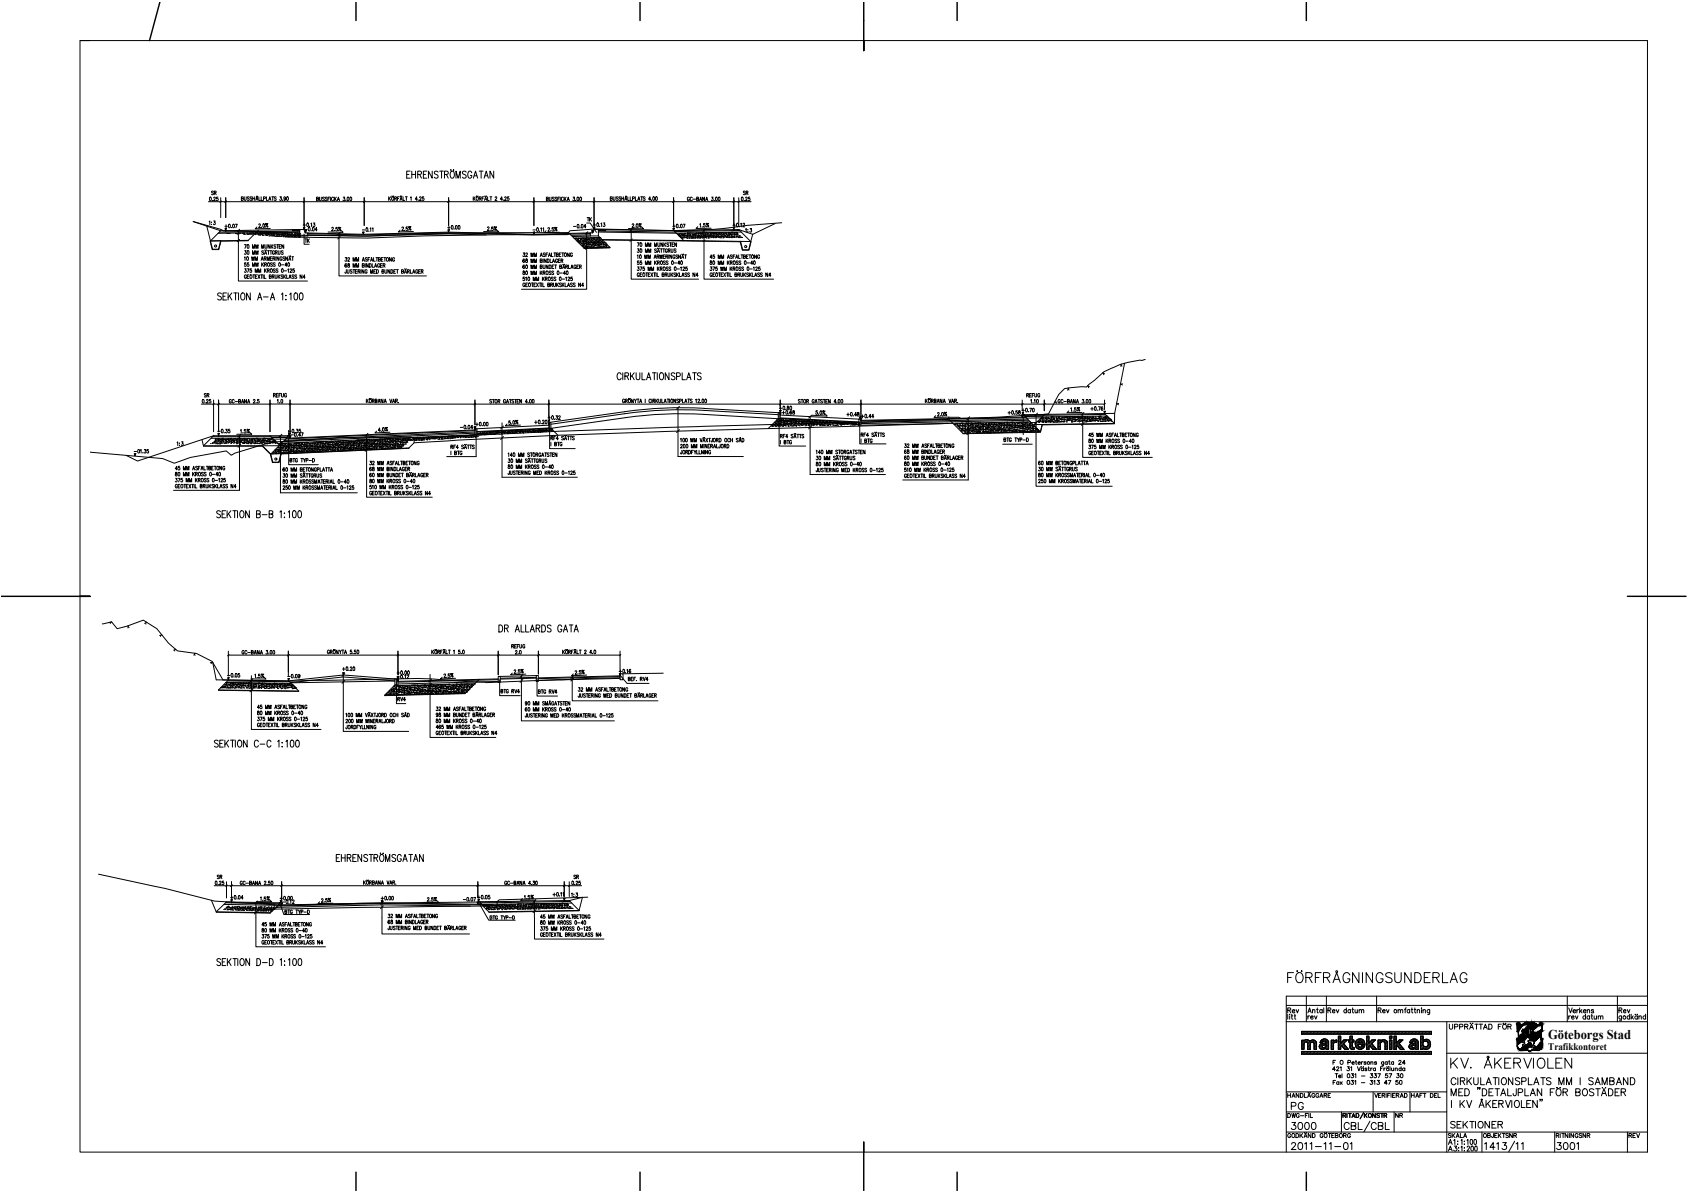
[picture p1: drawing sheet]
<svg xmlns="http://www.w3.org/2000/svg" width="841mm" height="594mm" viewBox="0 0 841 594" stroke-linecap="round" stroke-linejoin="round" font-family="sans-serif">
<defs><g id="words">
<text font-size="6.7" x="771" y="518">Göteborgs Stad</text>
<text font-size="5" x="771" y="523">Trafikkontoret</text>
</g></defs>
<g fill="none" stroke="#000" stroke-width=".5">
<path d="M203 87h1M204 85h-1v4h1M205 87h2M205 85v4M207 85v4M208 87h2v-1l-2-1v4M209 87l1 2M211 87h1M213 85h-2v4h2M215 85v4l-2-4v4M218 86v-1l-2 1 1 1h1a1 1 0 0 1 0 2 1.1 1.1 0 0 1-2-1M219 85h2"/>
<path d="M220 85v4M221 87h2v-1l-2-1v4M222 87l1 2M225 85h.1M225 85a1.7 1.7 0 0 1 1 2 1.7 1.7 0 0 1-1 2l-1-2zM226 85h.1M227 89v-4l1 4 1-4v4M232 86v-1l-2 1 2 2v1l-2-1M235 86a1 1 0 0 0-1-1 1.1 1.1 0 0 0-1 2 1.1 1.1 0 0 0 1 2 1.1 1.1 0 0 0 1-2h-1M236 89l1-4 1 4M236 88h2M239 85h2"/>
<path d="M240 85v4M241 89l1-4 1 4M242 88h1M246 85v4l-2-4v4M110 147v-1l-2 1 2 1v2l-2-1M111 148h1M113 146h-2v4h2M114 146v4M114 147l2 3M116 146l-2 2M116 146h2M117 146v4"/>
<path d="M119 146v4M120 146h1a1.7 1.7 0 0 1 1 2 1.7 1.7 0 0 1-2 1v-1zM125 146v4l-2-4v4M128 150l1-4 1 4M129 148h1M131 148h3M135 150l1-4 1 4M135 148h1M140 147l1-1v4M142 147h.1M142 149h.1M144 147l1-1v4"/>
<path d="M147 146a1.7 1.7 0 0 1 2 2 1.7 1.7 0 0 1-1 2l-1-1zM150 146a1.7 1.7 0 0 1 1 2 1.7 1.7 0 0 1-1 2l-1-1zM309 187a1 1 0 0 0-1-1 1 1 0 0 0-1 1v1a1 1 0 0 0 1 1 1 1 0 0 0 1-1M310 186v3M311 187h2v-1h-2v3M312 187l1 2M314 186v3M315 187l1 2M316 186l-2 2M317 186v2l1 1h1v-3M320 186v3h1M322 189l1-3 1 3"/>
<path d="M323 188h1M325 186h2M326 186v3M327 186v3M329 186a1.7 1.7 0 0 1 2 2 1.7 1.7 0 0 1-2 1v-1zM333 186v3l-2-3v3M336 186h-2l2 2v1h-2M337 188l2-1v-1h-2v3M340 186v3h1M342 189l1-3 1 3M343 188h1M345 186h2"/>
<path d="M346 186v3M349 186h-2l2 2v1h-2M110 255h-1h-1l2 2-1 1h-1M111 256h1M112 255h-1v3h1M113 255v3M114 256l1 2M115 255l-2 2M116 255h2M117 255v3M118 255v3M120 255a1.7 1.7 0 0 1 2 1 1.7 1.7 0 0 1-2 2l-1-1z"/>
<path d="M124 255v3l-2-3v3M128 256h1v-1h-1v3h2v-1l-1-1M131 257h2M134 256h2v-1h-2v3h2v-1l-1-1M139 255h1v3M142 256h.1M142 258h.1M144 255v3M146 255a1.7 1.7 0 0 1 2 1 1.7 1.7 0 0 1-1 2l-1-1zM149 255a1.7 1.7 0 0 1 2 1 1.7 1.7 0 0 1-2 2l-1-1zM249 311a1.8 1.8 0 0 1 1 2 1.8 1.8 0 0 1-1 2zM251 313h2v-1l-2-1v4"/>
<path d="M252 313l1 2M257 315l1-4 1 4M257 314h1M260 311v4h1M262 311v4h2M264 315l1-4 1 4M265 314h1M267 313h2v-1l-2-1v4M268 313l1 2M270 311a1.8 1.8 0 0 1 2 2 1.8 1.8 0 0 1-2 2zM275 312l-1-1-1 1v1h1a1 1 0 0 1 0 2 1 1 0 0 1-1-1M280 312a1 1 0 0 0-1-1 1.1 1.1 0 0 0-1 2v1a1 1 0 0 0 1 1 1 1 0 0 0 1-1h-1"/>
<path d="M281 315l1-4 1 4M281 314h1M284 311h1M285 311v4M286 315l1-4 1 4M286 314h2M260 337v22h46M262 356v1M262 353v1v-1v1M263 350l-1 1v-1a.9 .9 0 0 1 1 1 .9 .9 0 0 1-1 0M263 356v1h1v-1M265 356h-1l1 1h-1"/>
<path d="M266 356h1M266 351v-1v1l1-1v1M266 354v-1v1l1-1v1M266 356v1M267 357h.1M267 351v-1l1 1v-1v1M267 354v-1l1 1v-1v1M268 356h-1v1h1M268 357l1-1h-1v1M269 357h.1M270 356v1M270 353v1"/>
<path d="M271 353v1M271 356v1l-1-1v1M271 350h-1l1 1h-1M271 353l-1 1M272 351v-1v1l1-1v1M272 354l1-1h-1v1M272 354h1M273 356h-1v1h1h-1M273 351l1-1v1M274 351h.1M274 349h.1M274 357v-1l1 1 1-1v1"/>
<path d="M276 353h-1l1 1h-1M276 350h-1v1h1M276 357h1M276 351l1-1v1M277 351h.1M277 356h-1v1h1M277 353h-1l1 1h-1M277 356h1v1h-1zM278 350h1M278 350v1M280 350h-1l1 1h-1M280 354h1"/>
<path d="M280 356v1M280 350h1M280 356l1 1M281 350v1M281 356l-1 1M282 357v-1v1M282 351h.1M282 357h1M283 350h-1v1h1M283 354h-1l1-1v1M284 350v1l-1-1v1M285 356v1"/>
<path d="M287 356h-1l1 1h-1M287 357v-1l1 1v-1v1M289 357v-1l1 1M289 357h1M290 356h1M291 356v1M292 357h.1M293 356h-1v1h1M293 357l1-1h-1v1M293 357h1M294 356v1M295 357l1-1v1"/>
<path d="M295 357h1M296 356v1h1M300 357h2M302 356v1M303 356h1l-1 1h1M305 356v1M109 369h-1h-1l2 2-1 1h-1M110 371h1M111 369h-1v3h1M112 369v3M113 370l1 2M114 369l-2 2"/>
<path d="M115 369h2M116 369v3M117 369v3M119 369a1.7 1.7 0 0 1 2 2 1.7 1.7 0 0 1-2 1l-1-1zM123 369v3l-2-3v3M129 370a1.1 1.1 0 0 0-2-1 1 1 0 0 0 0 1v1a1 1 0 0 0 0 1 1 1 0 0 0 2 0M130 371h2M135 370a1 1 0 0 0-1-1 1 1 0 0 0-1 1v1a1 1 0 0 0 1 1 1 1 0 0 0 1 0M138 370l1-1v3M141 370h.1M141 372h.1M142 370l1-1v3"/>
<path d="M145 369a1.6 1.6 0 0 1 1 2 1.6 1.6 0 0 1-1 1zM148 369a1.6 1.6 0 0 1 1 2 1.6 1.6 0 0 1-1 1zM168 428h1M169 426h-1v3h1M170 428h2M170 426v3M172 426v3M173 428l2-1v-1h-2v3M174 428l1 1M176 428h1M178 426h-2v3h2M180 426v3l-2-3v3"/>
<path d="M183 426h-1h-1l2 2-1 1h-1M184 426h2M185 426v3M186 428l2-1v-1h-2v3M187 428l1 1M190 425h.1M190 426a1.6 1.6 0 0 1 1 2 1.6 1.6 0 0 1-1 1l-1-1zM191 425h.1M192 429v-3l1 3 1-3v3M197 426h-1h-1l2 2-1 1h-1M200 427a1 1 0 0 0-1-1 1 1 0 0 0-1 1v1a1 1 0 0 0 1 1 1 1 0 0 0 1-1h-1M201 429l1-3 1 3"/>
<path d="M201 428h1M204 426h2M205 426v3M206 429l1-3 1 3M206 428h2M211 426v3l-2-3v3M110 478h-1h-1l2 2-1 1h-1M111 479h1M112 478h-1v3h1M113 478v3M114 479l1 2M115 478l-2 2"/>
<path d="M116 478h2M117 478v3M118 478v3M120 478a1.7 1.7 0 0 1 2 2 1.7 1.7 0 0 1-2 1v-1zM124 478v3l-2-3v3M128 478a1.7 1.7 0 0 1 2 1 1.7 1.7 0 0 1-2 2zM131 480h2M134 478a1.7 1.7 0 0 1 2 1 1.7 1.7 0 0 1-2 2zM140 478v3M142 479h.1M144 478v3M146 478a1.6 1.6 0 0 1 2 1 1.6 1.6 0 0 1-2 2z"/>
<path d="M149 478a1.6 1.6 0 0 1 1 1 1.6 1.6 0 0 1-1 2zM142 481h.1"/>
<circle cx="264" cy="353" r=".8"/>
<circle cx="264" cy="350" r=".8"/>
<circle cx="274" cy="353" r=".8"/>
<circle cx="279" cy="353" r=".8"/>
<circle cx="284" cy="356" r=".8"/>
<circle cx="284" cy="353" r=".8"/>
<circle cx="299" cy="356" r=".8"/>
</g>
<!-- layer: M-Modell|M-DETALJ -->
<g fill="none" stroke="#000" stroke-width=".5">
<path d="M96 110l15 5 32 1v1M96 110l14 5M103 113l2 7M104 110h1v2M105 112h.1M105 111h.1M106 110h1v1v1h-1M112 113h1M112 115v1M113 112v2M113 116h.1M114 116h.1"/>
<path d="M115 116h.1M115 113h.1M117 112h1v2M117 116h1M117 116h.1M118 116h-1M118 117h.1M118 116h.1M118 116v1M119 115v25h34M119 116h.1M119 119l-1 1"/>
<path d="M119 114l-1 1M120 116h.1M121 116h.1M121 116v1M121 117h.1M122 116h.1M122 117h.1M123 117h.1M123 116h.1M124 117h.1M124 116h.1M124 116v1"/>
<path d="M125 116h.1M125 117h.1M125 117h1M126 116h-1M126 117h.1M126 116h.1M127 116h.1M127 117h.1M128 116h.1M128 113l-1 1h8M128 117h.1M129 117h.1"/>
<path d="M129 115l-5 5h-19M129 112h1l-1 1h1M129 116h.1M130 117h.1M130 116h.1M130 113h.1M131 116h.1M131 117h.1M131 116v1M132 117h.1M132 116h.1M133 111l-1 1v-1h1l-1 2"/>
<path d="M133 117h-1M133 117h.1M133 116h.1M134 117h.1M134 116v1M134 116h.1M134 118h.1M135 117h.1M135 116h.1M135 118h.1M135 116v1M135 117h1"/>
<path d="M136 117h.1M136 116h.1M136 118h.1M136 118h1M137 117h.1M137 117h-1M137 116h.1M137 118h.1M138 117h.1M138 116h.1M138 118h.1M138 116v1"/>
<path d="M139 117h.1M139 116h.1M139 118h.1M139 117v1M140 118h.1M140 116h.1M140 117h.1M140 116l2 2 41 1 29-1 71-1M141 117h.1M141 116h.1M141 118h.1M141 117h1"/>
<path d="M141 116h1M142 117h.1M142 116h.1M142 118h.1M142 117v1M142 116v1M143 116h.1M143 117h.1M143 118h.1M143 116v1M144 118h.1M144 116h.1"/>
<path d="M144 117h-1M144 117h.1M144 116h1M145 118h.1M145 117h.1M145 117v1M145 116h.1M146 118h.1M146 118h-1M146 116h-1M146 114v1h3M146 115l-37 1"/>
<path d="M146 117h.1M146 116h.1M146 114v1M147 117h.1M147 118h.1M147 114l-1 1M147 116h-1M147 116h.1M147 118h1M148 114l-1 1M148 118h.1M148 117h.1"/>
<path d="M148 116h.1M148 114v1M149 117h.1M149 118h.1M149 115v-1l-39 1-5 5M149 116h.1M149 114l-1 1M149 116h-40M149 115h.1M149 116v1M151 112h1M151 117v5h3"/>
<path d="M152 111v2M152 114h1M152 119h1M152 119v2M153 119v2M153 117l28 1 43-1h18M154 120v1M154 119l-1 1M154 113h.1M155 111v2M155 115h.1M156 111h1l-1 1h1v1h-1"/>
<path d="M158 115h-1l1-2v2M165 114l1-1v1l-1 1h1M167 115h.1M168 113h-1v1h1v1h-1M169 116v22h43M169 113v1v-1h1l-1 2M169 118l-1 1M169 116l-1 1M170 115l1 1h-8M181 115h1M184 115h.1M184 114h1v1"/>
<path d="M185 114h1v1M199 115l-1 1 8-1M200 114l1-1-1 2h1M202 115h.1M203 113h-1v1h1v1h-1M204 113v1v-1h1l-1 2M204 114l1 1zM223 113h1M224 113v1M226 114h.1M243 113h1l-1 2h1M244 115h.1"/>
<path d="M246 113h-1v1h1v1h-1M247 113l-1 1v-1h1l-1 2M248 115l1 1-8-1M266 115h1M269 115h.1M269 114h1v1M270 114h1v1M272 115l-1 1h8M273 114v-1l1 1-1 1h1M274 115h.1M276 113h-1v1h1v1h-1M277 113l-1 1v-1h2l-2 2"/>
<path d="M283 116a2083 2083 0 0 0-100 2l-40-1M283 116l8 8 13-1-6-5M286 113h1M287 119h.1M287 120h.1M288 120h.1M288 119h.1M289 119h.1M289 113v1M289 120h.1M290 119h.1M290 120h.1"/>
<path d="M290 119v1M291 119h-1M291 119h.1M291 120h.1M292 120h.1M292 119h.1M292 113h-1l1-1v2M292 116v28h-32M292 111h2l3 5M293 108h.1M293 120h.1M293 119h.1"/>
<path d="M293 116l-1 1M293 108v2M293 119v1M294 119h-1M294 108v2M294 119h.1M294 120h.1M294 109l1 1M294 116l-28 1-42-1-43 1-28-1M294 117h-9M294 118h-9M295 119h.1"/>
<path d="M295 119v1M295 108l-1 2M295 120h.1M296 119h.1M296 112h1M296 118h.1M296 111v2M297 120h-1M297 120h.1M297 119h.1M297 119v1M297 120h1"/>
<path d="M298 119h.1M298 115l38 1M298 116h39h32M298 114l38 1M298 120h.1M298 114v1M299 113h.1M299 119h.1M299 120h.1M299 118h.1M299 118l-13 1M299 114l-1 1"/>
<path d="M299 111h1v2M299 114v1M300 119h.1M300 114l-1 1M300 119l41 1M300 120h.1M300 114v1M301 111v1v1h-1M301 114l-1 1M301 115l1-1v1M302 115h-1M314 115v24h34"/>
<path d="M315 112h1l-1 1h1M315 119l-1 1M315 114l-1 1M316 113h.1M319 111l-1 1 2-1-2 2M320 113l1 1h-8M335 113h1M336 115l32-1 7 3M336 115l-40-1-12 1-1 1M336 115l5 5M336 112v2M337 117h.1"/>
<path d="M338 117h.1M338 113h.1M338 118h.1M338 117v1M339 118h.1M339 117h.1M339 116h.1M339 117h1M340 117h.1M340 118h.1M340 119h.1M340 117v1"/>
<path d="M340 112h1v2M340 117h1M341 120h28M341 117h.1M341 119h.1M341 118h.1M341 116h.1M342 117h.1M342 118v1M342 118h.1M342 119h.1M342 116h.1"/>
<path d="M342 119h1M343 116h-1M343 117h.1M343 116h.1M343 118h.1M343 119h.1M344 117h.1M344 119h.1M344 118h.1M344 116h.1M345 119h.1M345 118h.1"/>
<path d="M345 117h.1M345 116h.1M345 116v1M346 118h.1M346 117h.1M346 119h.1M346 116v1M346 118h1M346 118v1M346 116h.1M347 119h-1M347 117h.1"/>
<path d="M347 116h.1M347 118h.1M347 119h.1M348 117h.1M348 116h.1M348 118h.1M348 113l-1 1h7M348 119h.1M349 118h.1M349 112v-1v2M349 119h.1M349 117h.1"/>
<path d="M349 116h.1M349 116v1M350 118h-1M350 116h.1M350 118h.1M350 117h.1M350 113h.1M350 119h.1M350 116v1M350 117h1M351 118h.1M351 117h.1"/>
<path d="M351 115v24h34M351 117v1M351 116h.1M351 118v1M351 111l-1 1h1v1h-1M351 114l-1 1M351 120h-1M351 118h1M352 116h.1M352 117h.1M352 117h-1M352 118h.1"/>
<path d="M352 119h.1M352 111v1v-1h1l-1 2M353 116h.1M353 117h.1M353 118h.1M353 112h.1M353 119h.1M354 118h.1M354 116h.1M354 117h.1M354 117v1M355 118h.1"/>
<path d="M355 117h.1M355 116h.1M356 118v1M356 116h.1M356 117h.1M356 118h.1M357 118h.1M357 116h.1M357 117h.1M357 117v1M358 118h.1M358 117h.1"/>
<path d="M358 116h.1M358 116h1M359 118l-1 1M359 118h.1M359 116h.1M359 117h.1M359 119h.1M360 116h-1M360 117h.1M360 116h.1M360 117v1M360 118h.1"/>
<path d="M360 119h.1M361 118h.1M361 117h.1M361 116h.1M362 118h.1M362 117h.1M362 116h.1M362 117h1M363 118h-1M363 118h.1M363 117h.1M363 116h.1"/>
<path d="M364 117h.1M364 116h.1M364 118h.1M365 117h.1M365 116h.1M365 118h.1M365 112h1M366 117h.1M366 118h.1M366 116h.1M366 114v1M366 111v2"/>
<path d="M367 116h.1M367 118h.1M367 117h.1M367 116v1M367 117h1M368 116v1M368 118h.1M368 114l6 6 1-3M368 113h.1M368 115h-32M369 118h.1M369 112v-1v2"/>
<path d="M370 112h1l-1 1h1M371 114h1v2M373 114h.1M373 116h.1M374 114v1h1l-1 1v-1M386 111l-11 6M389 111l-17 1a209 209 0 0 1-36 3M105 120h5l-1 4h-3zM122 128v2M122 122h1l-1 2M122 125h1l-1 1h1l-1 1v-1M122 134h1l-1 1h1l-1 1v-1"/>
<path d="M123 131h-1v1h1h-1M123 137h-1v2l1-1h-1M123 134h1l-1 2M123 138h1M124 131h-1v1h1h-1M124 137h-1v2h1M125 134v1h-1M126 130v-2v2l1-2v2M126 127v-2v2l1-2v2M126 133v-2v2l1-2v2M126 124v-2v2l1-2v2M126 137h1"/>
<path d="M126 137v2M127 130v-2l1 2v-2v2M127 136v-2l1 2v-2v2M127 138h1M127 127v-2l1 2 1-2v2M127 133v-2l1 2 1-2v2M127 124v-2l1 2 1-2v2M128 137h-1v2h1M129 137v2M129 136v-2v2l1-2v2M130 137h1M130 130l1-2v2"/>
<path d="M130 129h1M130 124v-2l1 2v-2v2M130 131v2M130 137v2M131 132v1M131 137v2M131 125h-1l1 1v1h-1M131 131l-1 1M132 129l1-1h-1v2M132 137v2h1M132 127v-2l1 2M132 134v2"/>
<path d="M132 132h1v-1h-1v2M132 125h.1M132 126h1M132 122v2l1-2M132 129l1 1M132 135l1 1M132 132l1 1M133 125h.1M133 134l-1 1M133 130v-2l1 2v-2v2M133 135h1v-1h-1v2M133 125h1"/>
<path d="M134 135v1M134 125v2M134 138h1v-1h-1v2h1v-1M135 122v2l-1-2v2M135 125h.1M135 129h.1M135 125v2M135 122v2M135 123l1 1M136 128h-1v2h1M136 138l1-1h-1v2M136 131h-1l1 1h-1"/>
<path d="M136 129h1v-1h-1v2M136 122l-1 1M136 138l1 1M137 129v1M137 125h-1v2l1-1h-1M137 137v2h1v-2M137 131h-1l1 2-1-1M137 134h-1l1 2-1-1M137 126h1v-1h-1v2M137 122v1v1M137 128v2M138 126v1"/>
<path d="M138 122h1M138 122v2M139 134h-1l1 1h-1M139 137v2M139 125v2l1-2M139 138l1 1M139 128v2l-1-2v2M139 123h1M140 137l-1 1M140 122h-1v2h1M140 132h1M141 128h-1v2v-1"/>
<path d="M141 137h-1l1 2h-1M141 125h-1l1 1v1h-1M141 122v2l-1-2v2M141 137v2M142 135h1M142 138v1M142 128h-1l1 1v1h-1M142 137l-1 1M143 137v2h1M143 132h-1l1-1v2M143 128v2l-1-2v2M143 134h1v2"/>
<path d="M144 130v-2l1 2M144 139l1-2v2M144 128h.1M144 129h1M144 138h1M145 134l-1 2h1M145 128h.1M145 128h1M146 128v2M146 137h-1l1 1v1h-1M147 134h-1v1h1h-1M148 137h-1l1 2h-1"/>
<path d="M150 137v2v-2v2M152 138h-1l1-1v2M172 128h1l-1 1 1 1h-1M173 134l-1 2M173 132v-1a.8 .8 0 0 0-1 1 .8 .8 0 0 0 1 1l-1-1v1M173 134v2l1-2M173 129h1l-1 1h1M173 131l1 1v1h-1l1-1zM175 135h-1l1 1h-1M176 134h1M176 133v-2v2l1-2v2M176 130v-2v2l1-2v2"/>
<path d="M176 134v2M177 135h1M178 133v-2v2l1-2v2M178 130v-2v2l1-2v2M178 134h-1v2h1M178 135h1v-1h-1v2M179 135v1M180 134v2M180 132h1v-1h-1v2h1v-1M180 130l1-2 1 2M181 130h.1M181 134v2l-1-2v2"/>
<path d="M182 131v2M183 135v-1l-1 1v1h1v-1M183 129h-1l1 1h-1M183 129h1M183 131v2l-1-2v2M184 131a.9 .9 0 0 1 1 1 .9 .9 0 0 1-1 1zM184 128h-1v2M185 136v-2v2l1-2v2M185 130v-2l1 2M185 130h1M185 131v2h1M186 128v2h1"/>
<path d="M186 135h1M187 133v-2l1 2M187 133h1M187 134h-1v2h1M187 128h1M188 134l1 1-1 1zM188 128v2M189 129v-1v2v-1M189 132h-1l1 1M190 132h.1M190 129h1M190 135h1l-1-1v2h1v-1"/>
<path d="M190 131v2M191 132h1l-1-1v2M191 128h-1v2h1M191 128h1M191 132l1 1M192 134v2l1-2M192 128v2M194 134v2l-1-2v2M195 134l1 1-1 1zM195 128v2l-1-2v2M196 135h1M197 129h-1v1"/>
<path d="M197 134h-1v2h1M198 134h.1M198 134v2M200 135h1l-1-1v2h1v-1M201 136l1-2 1 2M202 134h.1M202 136h.1M203 135h1l-1-1v2M203 135l1 1M204 134v2h1M206 136v-2l1 2M206 136h.1"/>
<path d="M208 135v-1l-1 1v1h1v-1M209 135h.1M209 134v2M210 135h1l-1-1v2M210 135l1 1M261 126v1v1v-1M261 135v1v1v-1v-1zM261 129a.8 .8 0 0 0-1 1 .8 .8 0 0 0 1 1v-1M261 132a.8 .8 0 0 0-1 1 .8 .8 0 0 0 1 1v-1M261 138v1v1M262 138v2M262 126h1l-1 2h1"/>
<path d="M262 129l1 1-1 1v-1l1-1zM265 131v-2v2l1-2v2M265 134v-2v2l1-2v2M265 128v-2v2l1-2v2M265 137v-2v2l1-2v2M266 140v-2v2l1-2v2M266 131v-2l1 2v-2v2M266 134v-2l1 2v-2v2M266 128v-2l1 2v-2v2M266 137v-2l1 2v-2v2M267 140v-2l1 2v-2v2M269 130h1v-1h-1v2h1v-1"/>
<path d="M269 133h1v-1h-1v2h1v-1M269 128l1-2v2M269 135v2M269 127h1M269 136l1 1M270 135l-1 1M270 138v2M271 132v2l1-2M271 136v-1v2M271 129v2M271 139v1M271 136l1 1"/>
<path d="M271 138l-1 1M272 126h-1v2M272 139h1v-1h-1v2M272 127h1M272 129v2l-1-2v2M272 139l1 1M273 129h1l-1 2zM273 126h-1v2M273 132v2l-1-2v2M273 128l1-2v2M273 127h1M274 132a.9 .9 0 0 1 1 1 .9 .9 0 0 1-1 1z"/>
<path d="M274 129v2h1M275 135h-1l1 2h-1M275 126v2h1M275 133h1M275 131l1-2v2M275 130h1M276 138h-1l1 1-1 1M276 135h-1l1 2h-1M276 132h-1v2h1M276 126h1M276 132h1M276 126v2"/>
<path d="M277 132v2M277 138h-1l1 2h-1M277 127h1v-1h-1v2h1v-1M278 129h-1v2h1l-1-1M278 130h1M279 127h.1M279 133h1v-1h-1v2h1v-1M279 136h1M279 129h-1v2h1M280 130v-1v2M280 126h-1v2h1M280 126h1"/>
<path d="M280 130v1M280 139h1M280 134l1-2v2M280 126v2M281 132h.1M281 133h.1M282 136h-1v-1v2M282 133h1v-1h-1v2M282 138v2M282 133l1 1M283 139l1-1-1 2h1M283 132v2h1"/>
<path d="M284 126v2l-1-2v2M284 134l1-2 1 2M285 133h.1M285 138h-1v1h1v1h-1M285 126h-1v2h1v-1M287 132h-1v2h1v-1M287 133h1M288 132h-1v2h1M288 121h.1M289 121h.1M289 133h1v-1h-1v2M289 133l1 1"/>
<path d="M289 122h1M290 121h.1M290 121h-1M290 122h.1M291 123h.1M291 122h.1M291 121h.1M291 121v1M292 123h.1M292 122h.1M292 121h.1M293 123h.1"/>
<path d="M293 122h.1M293 121h.1M293 123l-1 1M294 121h.1M294 122h.1M294 123h-1M294 123h.1M295 124h.1M295 123h.1M295 122h.1M295 120v1M295 121h.1"/>
<path d="M295 121v1M296 121h.1M296 123h.1M296 120h.1M296 122h.1M296 121v1M297 121h.1M297 121h-1M297 122h.1M297 123h.1M297 123v1M298 121h.1"/>
<path d="M298 122h.1M298 122v1M298 123h.1M299 122h.1M299 123h.1M299 121h.1M300 121v1M300 123h-1M300 121h.1M300 122h.1M300 123h.1M300 123h1"/>
<path d="M301 122h.1M301 121h.1M301 123h.1M302 121h.1M302 122h.1M302 123h.1M303 123h.1M317 127h1v2M317 121h1v2M318 124v1v1l-1-1M318 133v1v1l-1-1M318 130v1v1l-1-1"/>
<path d="M319 136h-1v2v-1M319 133h1l-1 2M319 137h.1M320 130h-1v1h1v1l-1-1M320 136h-1v2h1M321 133h-1v1h1v1l-1-1M321 129v-2l1 2v-2v2M322 126v-2v2l1-2v2M322 132v-2v2l1-2v2M322 123v-2v2l1-2v2M322 136h1M322 136v2"/>
<path d="M323 129v-2v2l1-2v2M323 135v-2v2l1-2v2M323 137h1M323 126v-2l1 2v-2v2M323 132v-2l1 2v-2v2M323 123v-2l1 2v-2v2M324 136h-1v2h1M324 136l1 2M325 135v-2v2l1-2v2M325 136l-1 2M326 136h1M326 129v-2l1 2"/>
<path d="M326 128h1M326 123v-2l1 2v-2v2M326 130v2M326 136v2M326 131l1 1M327 136v2M327 124h-1l1 2h-1M327 130l-1 1M327 128h1v-1h-1v2M327 136v2h1M328 126v-2l1 2M328 133v2"/>
<path d="M328 131v-1v2M328 124h.1M328 125h.1M328 121v2l1-2M328 128v1M328 134v1M328 131l1 1M328 133v1M329 129v-2v2l1-2v2M329 134h1v-1h-1v2M329 124h1M329 134l1 1"/>
<path d="M330 124v2M330 137h1v-1h-1v2h1v-1M330 121v2l-1-2v2M330 124h1M330 128h1M331 124v2M331 121v2M331 122l1 1M331 127h-1v2h1M331 137h1v-1h-1v2M331 130v2M332 128h1v-1h-1v2"/>
<path d="M332 121l-1 1M332 137v1M332 128l1 1M333 124h-1v2l1-1h-1M333 136v2l1-2M333 130h-1l1 2h-1M333 133h-1l1 2h-1M333 125h1v-1h-1v2M333 121h-1l1 2h-1M333 127v2M333 125l1 1M334 121h1"/>
<path d="M334 121v2M334 133h-1l1 1v1h-1M334 136v2M334 124l1 2v-2M335 137v1M335 127v2l-1-2v2M335 122h.1M335 136l-1 1M336 121h-1v2h1M336 131h1M336 127h-1l1 2v-1M337 136h-1l1 1-1 1"/>
<path d="M337 124h-1l1 2h-1M337 121v2l-1-2v2M337 136v2M337 134h2M337 137l1 1M338 127h-1l1 1-1 1M338 136l-1 1M339 136v2M339 131h-1v-1v2M339 127v2l-1-2v2M339 133v2M340 129v-2l1 2"/>
<path d="M340 127h.1M340 138v-2l1 2M340 128h.1M340 137h1M340 133h1l-1 2h1M341 127h1M342 127v2M342 136h-1l1 1v1h-1M342 133v1v1v-1M344 136h-1l1 1-1 1M346 136v2l-1-2v2M348 137h-1v-1v2"/>
<path d="M354 130l1 1-1 1v-1l1-1zM354 133h1l-1 1h1l-1 1v-1M355 128h-1v-1v2M355 136h-1v2h1l-1-1M355 133h1l-1 2M355 137h1M356 127h-1v1h1v1l-1-1M356 136h-1v2h1M357 133v1v1v-1M358 132v-2v2l1-2v2M358 129v-2v2l1-2v2M358 136h1"/>
<path d="M359 136v2M359 135v-2l1 2v-2v2M359 137h1M359 132v-2l1 2 1-2v2M359 129v-2l1 2 1-2v2M360 136h-1v2h1M361 136l1 2M361 135v-2v2l1-2v2M362 136l-1 2M362 136h1M362 129l1-2 1 2M362 130v2"/>
<path d="M362 136v2M363 128h.1M363 131v1M363 136v2M363 130l-1 1M364 136v2h1M364 133v2M364 131h1v-1h-1v2M364 134l1 1M364 131l1 1M365 133l-1 1M365 127h-1l1 1v1h-1"/>
<path d="M365 134h1v-1h-1v2M365 128h1M366 134v1M366 127h-1v2M366 137h1v-1h-1v2h1v-1M367 129v-2l1 2M367 128h.1M368 137v-1v2M368 130h-1l1 1-1 1M368 127v2h1M368 137l1 1M369 120h5l-1 4h-3z"/>
<path d="M369 136v2l1-2M369 130h-1l1 2h-1M369 133h-1l1 2h-1M369 127h1M370 127v2M370 128h1v-1h-1v2h1v-1M370 133v1v1M371 136v2M371 137l1 1M372 136l-1 1M372 128h.1M372 131h1"/>
<path d="M373 127h-1v2h1M373 136h-1l1 1-1 1M373 127h1M373 136v2M374 134h1M374 127v2M374 137v1M374 136l-1 1M375 136v2h1M375 131h-1l1-1v2M375 133h1v2M376 138l1-2v2"/>
<path d="M376 137h1M377 133l-1 2h1M377 127v2l-1-2v2M378 127h-1l1 2v-1M378 136h-1l1 1v1h-1M379 133h-1v1h1v1l-1-1M380 136h-1l1 1-1 1M383 136v2l-1-2v2M384 137h-1l1-1v2M262 142l-1-1v2v-1M262 142h.1M263 141h-1v2h1"/>
<path d="M265 141h1M265 141v2M266 142h1M267 141h-1v2h1M267 141l1 2M268 141l-1 2M269 141h1M269 141v2M270 141v2M270 141v2h1M273 142h1v-1h-1v2h1v-1M274 142h1v-1h-1v2"/>
<path d="M275 142v1M276 141v2l1-2M277 141v2M278 142v1M278 141l-1 1M280 141h-1l1 2h-1M280 141v2M280 142l1 1M281 141l-1 1M282 141v2M283 143v-2l1 2M283 142h1"/>
<path d="M285 141h-1l1 1v1h-1M287 141h-1l1 2h-1M289 141v2l-1-2v2M291 142h-1v-1v2M571 179h-1a42 42 0 0 0-29 14h-8a6 6 0 0 0-6 4l-5 9-13 1a177 177 0 0 1-31 1h-5l-1 1h-11l-182 6-73 4-1-1h-35l-24 2a72 72 0 0 0-31 7l-2-2-18 3-8 3-6-2-36-4M532 193l1 1M532 194h.1M542 192l1 1M542 193h.1M549 186h1M550 186v1M558 182h1"/>
<path d="M559 182l-1 1M559 192h.1M559 191h-1M560 181l-5 25M101 219v3M105 218h31M106 218h29M106 217l-37 13-6-3M106 217h37M106 217l-5 5M107 220h.1M107 219h.1"/>
<path d="M108 219h.1M108 220h.1M108 215h2M109 219h.1M109 217v1M110 219h.1M111 219h.1M111 218h.1M111 220h.1M112 219h.1M112 216h.1M112 220h.1"/>
<path d="M112 214h1v1v1l-1-1M113 219v1M113 219h.1M113 220h.1M114 219h.1M114 220h.1M114 214v1l1 1-1-1M115 220h.1M115 219h.1M115 218h.1M116 220h.1M116 219h.1"/>
<path d="M117 219h.1M118 220h.1M118 219h.1M119 219h.1M119 220h.1M119 217v27h-33M120 219h.1M120 218h.1M120 220h.1M120 214v2M120 216l-1 2M121 219h.1"/>
<path d="M121 216h.1M121 220h.1M122 218h.1M122 219h.1M122 220h.1M122 214v1v1M123 219h.1M123 220h.1M123 214v1v-1h1l-1 2M124 219h.1M124 220h.1M125 220h.1"/>
<path d="M125 216h-7M125 219h.1M126 219h.1M126 220h.1M126 218h.1M127 220h.1M127 219h.1M128 220h.1M128 219h.1M128 218h.1M129 220h.1M129 219h.1"/>
<path d="M130 219h.1M130 220h.1M131 219h.1M131 220h.1M131 218h.1M132 219h.1M132 218h.1M132 220h.1M133 219h.1M133 220h.1M134 220h.1M134 219h.1"/>
<path d="M135 217l4 5M135 219h.1M135 220h.1M135 218h8M136 220h.1M136 219h.1M137 220h.1M140 217v29h38M140 216l-1 2M143 218l-8 8M144 215h1M144 214v18h15"/>
<path d="M145 217h1M147 216h.1M148 214v1v1v-1M148 217h.1M150 214h-1v1h1h-1M150 217h-1v-1v1M150 216h1l-1 1M165 220h.1M167 220h.1M168 220h1M169 220h-1M170 220h.1"/>
<path d="M170 220h-1M171 220h.1M172 220h.1M173 220h-1M173 220h1M174 220h.1M175 220h.1M176 220h.1M177 220h.1M178 219h.1M178 220h.1M178 219v1"/>
<path d="M179 220h.1M179 219h.1M179 219v1M179 219h1M180 220h.1M180 219h.1M181 220h.1M181 219h.1M182 219h-1M182 219h.1M182 220h.1M183 220h.1"/>
<path d="M183 217v31h32M183 219h.1M183 216l-1 1M184 219h.1M184 220h.1M185 220h-1M185 220h.1M185 219h.1M186 219h.1M186 220h.1M187 220h.1M187 219h.1"/>
<path d="M188 220h.1M188 215l-1 1 7-1M188 219h.1M188 220h1M189 219h.1M189 220h.1M190 214h-2l1-1v2M190 219h.1M190 220h.1M190 215h.1M190 219v1M191 220h.1"/>
<path d="M191 219h.1M191 219h1M192 219h.1M192 220h.1M192 213v1v-1h1l-1 2M193 220h.1M193 214v1zM193 219h.1M193 219v1M194 219h.1M194 220h.1M195 219h.1"/>
<path d="M195 220h.1M195 219h1M196 219h.1M196 220h.1M196 219v1M197 220h.1M197 218h.1M197 219h.1M198 219h.1M198 218h.1M198 220h.1M199 220h.1"/>
<path d="M199 219h.1M199 218h.1M200 220h-1M200 218h.1M200 219h.1M200 220h.1M201 219h.1M201 220h.1M202 219h-1M202 219h.1M202 220h.1M202 218h.1"/>
<path d="M203 219h.1M203 220h.1M204 218h.1M204 218v1M204 219h.1M205 220h.1M205 219h.1M205 218h.1M206 219h.1M206 218h.1M206 219v2M206 220h.1"/>
<path d="M207 219h-1M207 219h.1M207 218v1M207 218h.1M207 220h.1M208 219h.1M208 218h.1M209 219h.1M209 218h.1M210 219h.1M210 218h.1M211 218h.1"/>
<path d="M211 219h.1M211 218v1M211 218h1M212 218h.1M212 219h.1M213 218h.1M213 219h.1M213 218v1M214 219h.1M214 218h.1M215 218h.1M215 219h-1"/>
<path d="M215 219h.1M216 218h.1M216 219h.1M217 218h.1M217 219h.1M218 218h.1M218 219h.1M218 217v1M219 219h.1M219 218h.1M220 217h.1M220 218h.1"/>
<path d="M220 219h.1M221 218h.1M221 219h.1M221 218v1M222 218h.1M222 219h.1M223 219h-1M223 218h.1M223 219h.1M223 217h.1M224 219h.1M224 218h.1"/>
<path d="M224 217h.1M225 217h.1M225 218h.1M225 219h.1M225 218v1M226 217h.1M226 218h.1M226 218v1M227 218h.1M227 217h.1M228 218h.1M228 217h.1"/>
<path d="M229 217h.1M229 218h.1M229 213h2M230 218h.1M230 217h.1M231 218h.1M231 217h.1M231 217v1M232 217h.1M232 218h.1M233 214h.1M233 218h.1"/>
<path d="M233 217h.1M234 218h-1M234 218h.1M234 217h.1M235 217h.1M235 218h.1M235 217v1M236 213h-1v-1v2M236 217h-1M236 218h.1M236 217v1M237 217h.1"/>
<path d="M237 215l-101 4M237 214l-92 4M237 215l-95 4M237 216l-96 4M237 217l-99 4M237 218h.1M237 214h1v3h-1zM237 211h1M237 214v14h-14M238 218h.1M238 211v1M238 217h.1"/>
<path d="M238 216h.1M239 217h.1M239 216h.1M240 217h.1M240 216h.1M240 212h.1M240 215h.1M241 215h-1M241 216h.1M241 217h.1M241 215h.1M242 216h.1"/>
<path d="M242 217h.1M243 215h.1M243 216h.1M243 217h.1M244 216h.1M244 215h.1M244 215v1M245 215h.1M245 216h.1M246 215h.1M246 217h.1M246 216h.1"/>
<path d="M247 216h.1M247 215h.1M248 216h.1M248 215h.1M249 216h.1M249 215h.1M250 216h.1M250 215h.1M250 211v27h38M251 215h.1M251 218l-2 1M251 212l-2 2"/>
<path d="M251 216h.1M252 215h.1M252 216h.1M253 216h.1M253 215h.1M253 211l-1 1h7M254 216h.1M254 215h.1M254 210v1v-1v1h-1M255 215h.1M255 211h.1M255 216h.1"/>
<path d="M256 215h.1M256 216h.1M257 215h.1M257 216h.1M257 209v1v-1h1l-1 2M258 211h.1M258 216h.1M258 215h.1M259 215h.1M259 216h.1M259 214h.1M260 215h.1"/>
<path d="M260 214h.1M260 216h.1M261 216h.1M261 215h.1M261 215v1M261 214h.1M262 215h.1M263 215h.1M263 216h.1M263 214h.1M264 215h.1M264 214h.1"/>
<path d="M264 216h.1M265 215h.1M266 214h.1M266 215h.1M266 210h2M267 215h.1M267 214h.1M267 210v1M268 215h.1M268 214h.1M269 214h.1M269 215h.1"/>
<path d="M270 211h.1M270 214h.1M270 215h.1M270 210h1l-1 1h1M271 215h.1M271 214h.1M272 214h.1M272 215h.1M273 208h1M273 215h.1M273 214h.1M273 210v2"/>
<path d="M273 212l-35 2M273 213l-35 2M273 214l-35 1M274 214h.1M274 207v2M274 210v14h13M274 211v3h-1zM274 218h1l-1-1v2M274 214h1M274 213l4 4M275 214h.1M275 218v1"/>
<path d="M275 215h.1M275 214l-37 2M276 218h.1M276 209h.1M277 217h-1v2M277 207h1l-1 1 1 1h-1M278 219h-1l1-2v2M278 208h1l-1 1h1M281 218h-1l1 1h-1M281 219l1-2v2M281 217h.1M281 219h1"/>
<path d="M282 217h.1M283 217h1M283 217v2M284 217h1M284 217v2M286 218h-1l1 1h-1M311 208l-36 5M312 208a197 197 0 0 1 39-1l37 2M338 203v25h32M339 203l-2 1M339 214l-2 2M339 219v-1v2"/>
<path d="M349 218v2l1-2M350 218h.1M350 220h1M351 218h.1M352 218l1 2M353 218l-1 2M353 218h1M354 218v2M355 218v2h-1M357 219h1l-1-1v2M357 219l1 1M358 218a.9 .9 0 0 1 1 1 .9 .9 0 0 1-1 1z"/>
<path d="M364 219l-1-1v1v1h1M364 219h1M364 218v2M365 218v2M368 219h-1l1 1h-1M368 220h1M369 218h.1M370 218l1 1-1 1zM384 212h.1M385 212h.1M386 211h.1M386 212h.1"/>
<path d="M387 209h.1M387 211h.1M387 212h.1M387 210h.1M387 209l41 2M388 209h.1M388 211h.1M388 210h.1M388 207l-37-2a199 199 0 0 0-40 1l-37 5M388 206h1v3h-1zM388 206l-37-2a200 200 0 0 0-40 1l-37 5M388 209l-5 5"/>
<path d="M388 212h.1M388 207v15h13M388 203h2M389 211h.1M389 212h.1M389 207l39 2M389 208l39 2M389 209l39 2M389 210h.1M389 209h.1M389 217h1l-1-1v2M389 219v2"/>
<path d="M389 203v1M389 217l1 1M389 209v1M390 212h.1M390 210h.1M390 206h1M390 209h.1M390 211h.1M390 217h1M390 205v1M391 210h.1M391 211h.1"/>
<path d="M391 212h.1M391 216h-1v2M391 209h.1M392 210h.1M392 204h.1M392 209h.1M392 211h.1M392 219h1M392 203l1 1h-1l1-1zM392 212h.1M393 210h.1M393 218h-2l1-2v2"/>
<path d="M393 212h.1M393 219v2M393 211h.1M393 209h.1M393 206h.1M394 209h.1M394 212h.1M394 210h.1M394 211h.1M394 220v-1l-1 1 1 1M394 205a.8 .8 0 0 0 0 1v-1v1M395 211h.1"/>
<path d="M395 209h.1M395 212h.1M395 210h.1M395 205l1 1h-1l1-1zM395 217h-1l1 1h-1M396 218v-2l1 2M396 210h.1M396 209h.1M396 216h.1M396 218h.1M396 212h.1M396 211h.1"/>
<path d="M397 209h.1M397 210h.1M397 211h.1M397 212h.1M397 210h-1M397 216h1M398 211h.1M398 216v2M398 212h.1M398 210h.1M398 209h.1M398 216h1"/>
<path d="M399 211h.1M399 209h.1M399 216v2M399 210h.1M399 212h.1M400 212h.1M400 210h.1M400 211h.1M400 217v1M401 211h.1M401 210h.1M401 212h.1"/>
<path d="M401 209h.1M402 211h.1M402 212h.1M402 210h.1M402 209h.1M403 212h.1M403 211h.1M403 209h.1M403 210h.1M404 211h.1M404 208v29h37M404 210h.1"/>
<path d="M404 212h.1M404 209h.1M404 212l-1 2M404 207l-1 1M405 210h.1M405 211h.1M405 212h.1M405 209h.1M406 212h.1M406 211h.1M406 210h.1M406 209h.1"/>
<path d="M407 210h.1M407 212h.1M407 211h.1M407 205v1h-1M408 211h-1M408 211h.1M408 206h.1M408 210h.1M408 212h.1M409 210h-1M409 210h.1M409 212h.1"/>
<path d="M409 211h.1M410 211h.1M410 210h.1M410 212h.1M410 205h1l-1 2M411 212h.1M411 211h.1M411 206v1zM411 210h.1M411 206l1 1h-7M412 212h.1M412 210h.1"/>
<path d="M412 211h.1M413 211h.1M413 212h.1M413 210h.1M414 212h.1M414 211h.1M414 210h.1M415 211h.1M415 212h.1M415 210h.1M416 210h.1M416 212h.1"/>
<path d="M416 211h.1M417 211h.1M417 210h.1M417 212h.1M418 211h.1M418 212h.1M419 211h.1M419 211h-1M419 212h.1M420 211h.1M420 212h.1M421 210h.1"/>
<path d="M421 211h.1M422 211h.1M422 207h1M422 210h.1M423 206v1M423 211h.1M424 211h.1M424 212h.1M425 212h.1M425 211h.1M425 207h.1M426 212h.1"/>
<path d="M426 211h.1M427 211h.1M427 212h.1M427 207h-1v-1v1M427 206l1 1h-1l1-1zM428 211h.1M428 209h1M428 209v3M428 212h-1M428 211v10h13M429 209v3h-1M429 217h1v-1h-1v2"/>
<path d="M429 219v2M429 208h1M429 217l1 1M430 207v1M430 217h1M431 220h1v-1h-1v2l1-1h-1M431 216h-1v2M432 219h1M432 208h.1M433 217h-1v-1v2M433 219v2M434 208h-1l1-2v2"/>
<path d="M435 219h-1v2v-1M435 216h-1l1 1v1l-1-1M435 208h-1l1-2v2M436 218v-2l1 2M436 215h.1M436 217h1M437 215h.1M437 216h1M438 216v2M438 216h1M439 216v2M441 216h-1l1 1h-1"/>
<path d="M466 207l-1 1h8M467 206h1l-1 1h1M469 207h.1M471 205v1v-1h1l-2 2M472 211l-193 6-73 4-2 2-69 3M472 209l8 7 38-1M476 212h.1M476 211h.1M477 211h.1M477 212h.1M478 213h.1M478 212h.1"/>
<path d="M478 211h.1M478 214h.1M479 212h.1M479 215h.1M479 214h.1M479 211h.1M479 213h.1M479 214h1M480 212h.1M480 214h.1M480 211h.1M480 215h.1"/>
<path d="M480 213h.1M481 215h.1M481 216h.1M481 214h.1M481 213h.1M481 211h.1M481 212h.1M482 211h.1M482 212h.1M482 214h.1M482 215h.1M482 216h.1"/>
<path d="M482 213h.1M483 212h.1M482 208v31h-32M483 214h.1M483 213h.1M483 215h.1M483 214v1M483 211h.1M483 216h.1M483 215l-1 2M483 208l-1 1M484 213h.1"/>
<path d="M484 212h.1M484 215h.1M484 214h.1M484 211h.1M485 213h.1M485 214h.1M485 212h.1M485 211h.1M485 215h.1M485 216h.1M485 214v1M486 211h.1"/>
<path d="M486 213h.1M486 215h.1M486 216h.1M486 214h.1M486 212h.1M487 211h.1M487 214h.1M487 215h.1M487 213h.1M487 212h.1M487 216h.1M488 211h.1"/>
<path d="M488 215h.1M488 214h.1M488 212h.1M488 216h.1M488 213h.1M489 213h.1M489 214h.1M489 211h.1M489 212h.1M489 215h.1M490 215h.1M490 211h.1"/>
<path d="M490 214h.1M490 213h.1M490 212h.1M490 212v1M491 214h.1M491 212h-1M491 212h.1M491 211h.1M491 215h.1M491 213h.1M492 215h.1M492 212h.1"/>
<path d="M492 216h.1M492 213h.1M492 214h.1M492 211h.1M493 213h.1M493 214h.1M493 216h.1M493 215h.1M493 212h.1M493 211h.1M494 214v1M494 215h.1"/>
<path d="M494 213h.1M494 214h.1M494 212h.1M494 211h.1M494 216h.1M495 213h.1M495 214h.1M495 211h.1M495 216h.1M495 215h.1M495 212h.1M496 216h.1"/>
<path d="M496 212h.1M496 215v1M496 214h.1M496 213h.1M496 215h.1M496 211h.1M497 214h.1M497 213h.1M497 212h.1M497 211h.1M497 215h.1M497 216h.1"/>
<path d="M498 212h.1M498 213h.1M498 211h.1M498 214h.1M498 216h.1M499 211h.1M498 215h.1M499 215h.1M499 213h.1M499 214h.1M499 212h.1M499 216h.1"/>
<path d="M500 211h.1M500 212h.1M500 213h.1M500 214h.1M500 215h.1M500 219h1v-1h-1v2h1v-1M501 211h.1M501 212h.1M501 214h.1M501 215h.1M501 216h.1M501 213h.1"/>
<path d="M501 210h.1M502 213h-1M502 213h.1M502 218h1M502 214h.1M502 215h.1M502 212h.1M502 210v1M502 211h.1M502 218v2M502 206h1M503 215h.1"/>
<path d="M503 213h.1M503 214h.1M503 212h.1M503 211h.1M503 205v1M504 214h.1M504 212h.1M504 211h.1M504 215h.1M504 219v-1l-1 1v1h1v-1M504 213h.1M504 212v1"/>
<path d="M504 210h.1M505 215h.1M505 212h.1M505 213h.1M505 214h.1M505 211h.1M505 206h.1M506 214h.1M506 213h.1M506 218h1M506 212h.1M506 211h.1"/>
<path d="M506 215h.1M506 218v2M507 214h.1M507 213h.1M507 211h.1M507 212h.1M507 215h.1M507 218v1l1-1M507 205h-1h1v1h-1M507 219v1M508 211h.1M508 205v1h-1l1-1z"/>
<path d="M508 215h.1M508 213h.1M508 212h.1M508 214h.1M508 210h.1M508 210v1M508 219h1v-1h-1v2M509 213h.1M509 211h.1M509 212h.1M509 215h.1M509 214h.1"/>
<path d="M509 210h.1M509 205h1M509 208l-80 1M510 215h.1M510 213h-1M510 213h.1M510 211l-1 1M510 219h1M510 204v1M510 212h.1M510 211h.1M510 214h.1"/>
<path d="M511 211h.1M511 214h.1M511 215h.1M511 212h.1M511 213h.1M511 208l7 7M511 208l-82 2M511 218l1 1v1h-1zM512 211h.1M512 215h.1M512 214h.1M512 212h.1"/>
<path d="M512 213h.1M512 210h.1M512 209l-83 2M512 205h.1M513 209l-84 2M513 214h-1M513 214h.1M513 212h.1M513 211h.1M513 213h.1M513 215h.1M513 203h1l-1 2"/>
<path d="M513 210l-84 2M513 215h1M514 214h.1M514 215h.1M514 211h2M514 212h.1M514 211h.1M514 213h.1M515 214h.1M515 212h.1M515 213h.1M515 215h.1"/>
<path d="M516 214h.1M516 213h.1M516 215h.1M516 207v35h38M517 214h.1M517 215h.1M517 206l-2 1M517 210l-2 1M517 210h.1M517 211h.1M518 210h.1M518 215h.1"/>
<path d="M518 209h.1M519 208h-8M519 209h.1M519 208v1M519 210h.1M519 212l-1 3M520 209h.1M519 208h.1M520 207l-9 1M520 210h.1M520 211h.1M520 208h.1"/>
<path d="M520 207h-10M520 207l-5 5M521 210h.1M521 208h.1M521 209h.1M522 209h.1M522 208v1M522 210h.1M522 208h.1M523 210h.1M523 208h.1M523 209h.1"/>
<path d="M523 211h.1M524 210h.1M524 208h.1M524 209h.1M525 209h.1M525 208h.1M525 210h.1M526 210h.1M526 200h1M526 200v1M526 208h.1M526 209h.1"/>
<path d="M527 209h.1M527 210h.1M527 208h.1M528 208h.1M528 208h-1M528 209h.1M528 210h.1M529 209h.1M529 210h.1M529 208h.1M530 210h.1M530 209h.1"/>
<path d="M530 208h.1M531 210h-1M531 208h.1M531 210h.1M531 209h.1M532 209h.1M532 210h.1M532 208h.1M532 205v1h7M533 209h.1M533 208h.1M533 210h.1"/>
<path d="M533 204l1-1v2M534 208h-1M534 208h.1M534 210h.1M534 209h.1M535 208h.1M535 205h.1M535 209h.1M535 210h.1M536 208h.1M536 210h.1M536 209h.1"/>
<path d="M536 203h-1v1h1v1h-1M537 209h.1M537 208h.1M537 210h.1M537 203v1v-1h1l-1 2M538 210h.1M538 209h.1M538 208h.1M538 208v1M539 210h.1M539 209h.1M539 208h.1"/>
<path d="M539 206v22h35M540 208h.1M540 210h.1M540 209h.1M540 206l-1 1M540 211l-1 1M541 208h.1M541 209h.1M541 210h.1M542 210h.1M542 208h.1M542 209h.1"/>
<path d="M543 219v1v1l-1-1 1-1zM543 209h.1M543 208h.1M543 210h.1M543 217h-1l1-1v2M543 204h2M544 209h.1M544 208h.1M544 210h.1M544 203v2M545 208h.1M545 216h-1v1h1h-1"/>
<path d="M545 210h.1M545 209h.1M546 210h.1M546 209h.1M546 208h.1M547 218v-2v2l1-2v2M547 209h.1M547 204h.1M547 210h.1M547 208h.1M547 203h1v2M548 208h.1"/>
<path d="M548 209h.1M548 207h.1M548 210h.1M548 218v-2l1 2v-2v2M549 208h.1M549 210h.1M549 209h.1M550 203h-1a.8 .8 0 0 0 0 1M550 209h.1M550 208h.1M550 210h.1M550 206h5v5"/>
<path d="M550 206l-30 1M550 206l5 5M551 208h.1M551 209h.1M551 210h.1M551 207h-31M551 218l1-2v2M551 219v2M551 217h1M551 207h.1M551 207h1M552 208h.1"/>
<path d="M551 220l1 1M552 207h.1M552 207l-33 1M552 210h.1M552 209h.1M552 219l-1 1M553 220v-1v2M553 209h.1M553 220v1M553 210h.1M554 216h-1l1 1-1 1v-1M554 209h.1"/>
<path d="M554 217h1M555 216h-1v2M555 218l1-2v2M555 211l-40 1M555 217h1M556 219h-1l1 1v1l-1-1M557 216v2h1M557 201v1M557 201h-1M558 219h-1l1 2-1-1M558 216h1M558 216v2"/>
<path d="M559 217h1v-1h-1v2l1-1M561 217h.1M561 220h1M561 216v2M562 216h1M562 216v2M566 216v2l-1-2v2M567 216h-1v2l1-1M67 225h1M70 224v2M71 226h.1M72 224h1l-1 1h1l-1 1v-1"/>
<path d="M74 224h-1v1h1v1l-1-1M87 235l1 2h-1l1-2zM87 238h1v1v1h-1M88 221l1-1v2M88 234h-1l1-2v2M89 238h1l-1 2M89 221h.1M89 222h.1M90 232h-1v1l1 1h-1M90 220h1v1v1h-1M91 238h-1v1h1v1h-1M91 237v-2l1 2v-2v2"/>
<path d="M91 234v-2l1 2v-2v2M93 237v-2l1 2v-2v2M93 234v-2l1 2v-2v2M96 234l1-2v2M96 235v2M96 234h1M96 236l1 1M97 235l-1 2M97 238v2M97 236h1v-1h-1v2M98 239v1M98 236v1"/>
<path d="M98 238l-1 2M98 233h-1l1 1h-1M99 239h1l-1-1v2M99 233h.1M99 239l1 1M100 232h-1v2M100 234l1-2v2M100 234h1M101 236h-1l1 1h-1M102 232v2M103 236h-1l1 1h-1M103 239h-1l1 1h-1"/>
<path d="M103 232h1M103 232v2M104 233h1l-1-1v2h1v-1M104 239l-1-1 1 2h-1M105 221h.1M105 233h1M106 236h1M106 221h.1M106 232h-1v2h1M107 221h.1M107 232h1M107 239h1"/>
<path d="M107 232v2M108 221h.1M109 220h.1M109 237h-1v-2v2M109 221h.1M109 239v-1v2M110 221h.1M110 220h.1M110 239h1l-1 1h1M110 232v2v-2v2M111 221h.1M112 221h.1"/>
<path d="M112 233h-1v1h1v-1M112 238l-1 1h1v1h-1M113 221h.1M115 221h.1M116 221h.1M117 220h.1M118 221h.1M119 221h.1M120 221l-1 2M121 221h.1M122 221h-1M122 221h.1"/>
<path d="M123 221h.1M124 221h.1M125 221h.1M126 221h.1M127 221h.1M128 221h.1M129 221h.1M130 221h.1M131 221h.1M131 222l4 4M131 220v1M132 221h.1"/>
<path d="M133 221h.1M134 221h.1M135 221h.1M136 221h.1M136 226h.1M136 225h.1M137 225h.1M137 226h.1M137 221h.1M137 224h.1M137 225h1M138 224h-1"/>
<path d="M138 224h.1M138 225h.1M138 226h.1M138 221h.1M138 223h.1M139 223h.1M139 225h.1M139 224h-1M139 224h.1M139 226h.1M139 222v1M139 222h-38"/>
<path d="M139 222h.1M139 224v1M139 223h1M140 226h.1M140 223h.1M140 224h.1M140 225h.1M140 222h.1M140 226l-1 4h-3l-1-4M140 221h.1M140 223v1M140 221h1"/>
<path d="M140 220l-1 2M141 224h.1M141 221h.1M141 222h.1M141 223h.1M141 225h.1M141 236h1l-1 1h1v1h-1M141 239l1 1v1l-1-1 1-1zM141 226h.1M141 222v1M142 223h.1M142 226h.1"/>
<path d="M142 222h.1M142 224h.1M142 226h-1M142 221h.1M142 225h.1M142 222v1M142 224v1M142 233a.8 .8 0 0 0-1 1 .8 .8 0 0 0 1 1v-1h-1M142 221v1M142 224h1M142 225h1M143 223h.1"/>
<path d="M143 224h.1M143 226h.1M143 222h.1M143 225h.1M143 221h.1M143 225v1M144 224h.1M144 223h.1M144 222h.1M144 221h.1M144 225h.1M144 224v1"/>
<path d="M144 226h.1M144 224h1M144 229h1h-1v1h1v-1M145 222h-1M145 224h.1M145 223h-1M145 225h.1M145 221h.1M145 226h.1M145 223h.1M145 222h.1M145 238v-2l1 2v-2v2"/>
<path d="M145 235v-2l1 2v-2v2M146 223h.1M146 222h.1M146 225h.1M146 224h.1M146 229h1M146 221h.1M146 226h.1M146 229v1M147 223h.1M147 222h-1M147 225h.1"/>
<path d="M147 222h.1M147 226h.1M147 238v-2v2l1-2v2M147 235v-2v2l1-2v2M147 221h.1M147 224h.1M148 221h.1M148 222h.1M148 223h.1M148 224h.1M148 225h.1M148 222l-1 1"/>
<path d="M148 226h.1M148 221l-1 1M148 229h-1l1 1M149 225h-1M149 222h-1M149 225h.1M149 221h.1M149 224h.1M149 223h.1M149 222h.1M149 222h1M150 225h.1"/>
<path d="M150 224h-1M150 222h.1M150 221h.1M150 234v-1v2v-1M150 239v2M150 223h.1M150 224h.1M150 229h1M150 240l1 1M150 223v1M150 229v1M150 223h1"/>
<path d="M150 225h1M150 221h1M151 222h.1M151 223h.1M151 236h-1v2M151 239l-1 1M151 225h.1M151 224h.1M151 221h.1M151 238l1-2v2M151 240h1v-1h-1v2M151 221v1"/>
<path d="M151 234h1M151 236h.1M151 229h1M151 237h1M152 240v1M152 221h.1M152 222h.1M152 229v1M152 224h.1M152 224h-1M152 236h.1M152 233h-1v2h1"/>
<path d="M152 225h.1M152 225v1M152 221v1M152 233h1M152 223h.1M152 236h1M153 229v1M153 220l-1 1M153 222v1M153 225h.1M153 224h.1M153 223h.1"/>
<path d="M153 221h.1M153 222h.1M153 223v1M153 220h.1M153 233v2M153 236v2M153 225h1M153 224h1M154 224h.1M154 221h.1M154 236h1M154 222h.1"/>
<path d="M154 223h.1M154 225h.1M154 221v1M154 230h1M154 236v2M155 224h.1M155 221v1M155 221h.1M155 222h.1M155 223h.1M155 225h.1M155 224v1"/>
<path d="M155 239h-1l1 2h-1M155 222v1M156 225h.1M156 223h.1M156 221h.1M156 229h1l-1 1zM156 224h-1M156 222h.1M156 224h.1M156 237v-1l-1 1v1l1-1M156 233v2l-1-2v2M156 239h-1l1 2h-1"/>
<path d="M156 237h1v-1h-1v2M156 221h1M157 222h.1M157 220h-1M157 221h.1M157 223h.1M157 225h.1M157 237v1M157 224h.1M157 223v1M157 220h.1M158 225h.1"/>
<path d="M158 222h.1M158 234l-1-1v2l1-1h-1M158 224h.1M158 223h.1M158 236v2h1v-2M158 221h.1M158 220h.1M158 234h1v-1h-1v2M158 220v1M158 224v1M159 221h.1M159 223h.1"/>
<path d="M159 224h.1M159 222h.1M159 225h.1M159 220h.1M159 233v2h1M160 225h.1M160 222h.1M160 222h-1M160 224h.1M160 223h.1M160 221h.1M160 239h1"/>
<path d="M160 222v1M160 220h.1M160 236h-1l1 2h-1M160 223h1M160 239v2M160 221h1M161 220h.1M161 223h.1M161 222l-1 1M161 221h.1M161 224h.1M161 235v-2l1 2"/>
<path d="M161 222h.1M161 225h.1M161 234h1M161 224v1M161 220v1M161 240h1M162 225h.1M162 224h.1M162 223h.1M162 220h.1M162 221h.1M162 222h.1"/>
<path d="M162 239h-1v2h1M162 233h1M162 240h1v-1h-1v2M163 224h-1M163 220h.1M163 221h.1M163 233v2M163 223h.1M163 224h.1M163 225h.1M163 240v1M163 222h.1"/>
<path d="M163 222v1M163 221h1M163 233h1M163 223h1M164 222h-1M164 222h.1M164 223h.1M164 224h.1M164 221h.1M164 220h.1M164 225h.1M164 233v2"/>
<path d="M164 239v2M165 225h-1M165 223h.1M165 235v-2l1 2M165 221h.1M165 224h.1M165 234h1M165 222h.1M165 220v1M165 225h.1M165 224v1M166 220h-1"/>
<path d="M166 222h.1M166 225h.1M166 223h.1M166 224h.1M166 220h.1M166 221h.1M166 239v2h1M166 222v1M166 220v1M166 224l1 1M167 223h.1M167 221h.1"/>
<path d="M167 225h.1M167 222h.1M167 224h.1M168 221h.1M168 222h.1M168 224h.1M168 221v1M168 223h.1M168 225h.1M168 220h.1M169 222h.1M169 224h.1"/>
<path d="M169 223h.1M169 220h.1M169 225h.1M169 221h.1M169 220v1M169 222v1M169 221v1M170 222h.1M170 224h.1M170 221h.1M170 223h.1M170 225h.1"/>
<path d="M171 224h.1M171 222h.1M171 223h.1M171 223h-1M171 221h.1M171 221v1M171 220v1M171 222h1M172 223l-1 1M172 221h.1M172 224h.1M172 223h-1"/>
<path d="M172 223h.1M172 222h.1M172 225h.1M172 222v1M172 221h1M173 221h.1M173 220h.1M173 224h.1M173 222h-1M173 222h.1M173 223h.1M174 224v1"/>
<path d="M174 221h.1M174 224h.1M174 223v1M174 221v1M174 223h.1M174 222h.1M174 224h1M175 222h.1M175 223h.1M175 224h.1M175 221h.1M175 224v1"/>
<path d="M176 223h.1M176 222h.1M176 221h.1M176 224h-1M176 224h.1M176 223h1M177 222h.1M177 221h.1M177 223h.1M177 224h.1M178 223h.1M178 224h.1"/>
<path d="M178 221h.1M178 222h.1M179 223h.1M179 224h.1M179 222h.1M179 222v1M179 221h.1M180 223h-1M180 221h.1M180 223h.1M180 224h.1M180 222h.1"/>
<path d="M180 220v1M181 221h.1M181 221h-1M181 223h.1M181 224h.1M181 222h.1M182 222h.1M182 221h.1M182 224h.1M182 223h.1M182 222v1M182 224h1"/>
<path d="M183 221h.1M183 220v1M183 224h.1M183 222h.1M183 223h.1M183 223l-1 2M183 221h1M184 221h-1M184 222h.1M184 224h.1M184 223h-1M184 220v1"/>
<path d="M184 223h.1M184 221h.1M184 230h1v1v1l-1-1M184 239l1 1v1l-1-1 1-1zM184 221l1 1M185 223h.1M185 221h.1M185 222h.1M185 224h.1M185 233a.8 .8 0 0 0-1 1 .8 .8 0 0 0 1 1v-1h-1M185 236a.8 .8 0 0 0-1 1 .8 .8 0 0 0 1 1v-1h-1M186 222h.1"/>
<path d="M186 224h.1M186 230v2h1M186 233l1 1-1 1v-1v-1zM186 223h.1M186 220v1M186 221h.1M186 222v1M187 222h.1M187 223h.1M187 221h.1M187 224h.1M187 222h1"/>
<path d="M187 224h1M187 221v1M188 223h.1M188 224h.1M188 223h-1M188 222h.1M188 221h.1M188 235v-2l1 2v-2v2M188 238v-2l1 2v-2v2M188 232v-2l1 2v-2v2M189 221h.1M189 224h.1"/>
<path d="M189 222h.1M189 223h.1M189 222v1M190 221h.1M190 222h.1M190 223h.1M190 235v-2v2l1-2v2M190 238v-2v2l1-2v2M190 232v-2v2l1-2v2M190 220v1M190 224h.1M190 222v1"/>
<path d="M190 223v1M191 222h.1M191 223h.1M191 221v1M191 221h.1M191 224h.1M191 221h1M192 223h.1M192 224h.1M192 222h.1M192 221h.1M192 222h1"/>
<path d="M193 223h.1M193 221h-1M193 222h.1M193 221h.1M193 234h1v-1h-1v2l1-1h-1M193 237h1v-1h-1v2l1-1h-1M193 232v-2l1 2M193 239v2M193 224h.1M193 223v1M193 231h1M193 240l1 1"/>
<path d="M193 221h1M194 221h.1M194 223h.1M194 220h-1M194 239l-1 1M194 222h.1M194 224h.1M194 236l1 2v-2M194 240h1v-1h-1v2M194 233v2M195 221h.1M195 222h-1"/>
<path d="M195 223h-1M195 222h.1M195 240v1M195 223h.1M195 224h.1M195 230h-1l1 1v1l-1-1M195 221v1M195 222h1M196 231h.1M196 223v1M196 233v2l-1-2v2M196 221h.1"/>
<path d="M196 222h.1M196 223h.1M196 233h1v2h-1zM197 230h-1v2M197 223h.1M197 236v2l-1-2v2M197 222h.1M197 221h.1M197 232v-2l1 2M197 231h1M197 222v1M197 236l1 1v1h-1z"/>
<path d="M198 221h.1M198 223h.1M198 233v2h1M198 222h.1M198 239h-1l1 1h-1M198 230v2h1M199 223h.1M199 222h.1M199 237h.1M199 235v-2l1 2M199 234h1M199 221h.1"/>
<path d="M199 221h1M200 222h.1M200 239h-1l1 1h-1M200 236h-1v2h1M200 230h1M200 220v1M200 223h.1M200 221h.1M200 236h1M200 230v2M200 221h1M200 236v2"/>
<path d="M201 222h.1M201 221h.1M201 231h1v-1h-1v2h1l-1-1M201 221v1M201 220v1M201 233h-1l1 2v-1M202 221h.1M202 234h.1M202 220v1M202 231h1M203 237v-1v2v-1M203 220v1"/>
<path d="M203 240h1M203 233h-1v2h1M203 234h1v-1h-1v2M203 230h-1v2h1M204 230h1M204 234v1M204 238l1-2v2M204 230v2M204 236h.1M204 237h1M205 236h.1M206 237v-1v2"/>
<path d="M206 237v1M207 236v2h1M207 230v2l-1-2v2M208 238l1-2v2M208 237h1M209 230h-1v2l1-1M211 236h-1v2l1-1h-1M211 237h1M212 236h-1v2h1M212 237h1v-1h-1v2M213 237v1M225 223v-1v2"/>
<path d="M225 225v2M225 223l1 1M226 223h1M226 226h1v-1h-1v2h1v-1M227 222h-1v2M228 225h1M228 223h-1l1-1v2M228 225v2M230 225h-1l1 2v-1M231 222h-1l1 1h-1M231 224l1-2v2M232 221h.1"/>
<path d="M232 223h.1M233 222h1M233 222v2M234 222h1M235 222v2M236 222h-1l1 2-1-1M253 226v2M253 229h1v1v1l-1-1M253 232l1 1h-1l1-1zM254 235v1h-1M254 235l1 2v-2M255 227h-1l1-1v2"/>
<path d="M257 235h-1l1 1h-1M257 235h1M257 231v-2l1 2v-2v2M257 233v-1l1 1v-1v1M258 235v2M258 228v-2l1 2v-2v2M258 236h1M259 231v-2v2l1-2v2M259 233v-1v1l1-1v1M259 235h-1v2h1M260 236v-1h1h-1v2M260 228v-2v2l1-2v2"/>
<path d="M260 236l1 1M261 235v2M262 232v1M262 232l1 1M263 235v2l-1-2v2M263 229h-1l1 1-1 1v-1M263 232l-1 1M263 231l1-2v2M263 233l1-1h-1v1M263 228h.1M263 230h1M264 233h.1"/>
<path d="M264 226h-1l1 1v1l-1-1M264 228h.1M264 235h-1l1 2v-1M264 226h1M265 229h1M265 226v2M265 229v2M266 237v-2v2l1-2v2M266 229h1M266 229v2M267 227l1-1h-1v2M267 232h-1l1 1h-1"/>
<path d="M267 227l1 1M268 236h.1M268 229h-1l1 2v-1M268 235v2M269 232h-1v1M269 230v-1v2M269 235h1l-1 2zM269 230l1 1M269 226v2v-1M270 228v-2l1 2M270 229v2l1-1v-1M270 227h1"/>
<path d="M271 226h1M272 233h1M272 235v2M272 226v2M272 235l1 2M272 229v1v1v-1M273 235l-1 1M273 236l1-1h-1v2M274 236v1M274 226h-1l1 1-1 1v-1M274 226h1M274 233h-1l1-1v1"/>
<path d="M274 220v2M274 226v2M275 227h1M276 226h-1v2h1M276 221h1l-1-1v2h1v-1M277 235h-1l1 1v1l-1-1M277 226v2v-2v2M278 220h1M278 220v2M278 235h-1l1 1h-1M280 221v-1l-1 1v1h1M281 236h2"/>
<path d="M283 235h1v2M284 235h1l-1 2h1M286 235l1 1h-1M339 222v-1l1 1-1 1h1M340 224v2h-1M342 225h1l-1-1v2M342 225l1 1M343 224a.9 .9 0 0 1 1 1 .9 .9 0 0 1-1 1zM344 220v-2l1 2v-2v2M344 223v-2l1 2 1-2v2M345 225h.1M345 224v2"/>
<path d="M346 224v1l1-1M346 220v-2v2l1-2v2M346 223v-2l1 2v-2v2M346 225v1M347 224v2h1M348 224v2h1M349 223v-2l1 2v-2v2M350 220l1-2v2M350 224v2l-1-2v2M351 221v2M351 224v2M352 221v2l-1-2v2"/>
<path d="M352 224v2v-2v2M353 222h.1M354 221h-1v2h1M354 225v-1l-1 1v1h1M354 222h1l-1-1v2M355 222v1M356 223v-2l1 2M356 223h.1M357 221v2h1M359 221v2h-1M361 222h1l-1-1v2M361 222l1 1"/>
<path d="M362 221l1 1v1h-1zM368 220l1-2v2M391 220h1l-1-1v2h1l-1-1M407 225v-1v2M407 227h1l-1 1 1 1h-1M407 230l1 2h-1l1-1zM407 233v2M408 233v2h1v-2M409 226h-1v-2v2M410 234h-1l1 1h-1M411 233h1M411 229v-2v2l1-2v2"/>
<path d="M411 232v-2v2l1-2v2M411 233v2M412 226v-2v2l1-2v2M412 234h.1M412 229v-2l1 2v-2v2M412 232v-2l1 2v-2v2M413 233h-1v2h1M413 234h1l-1-1v2M413 226v-2l1 2 1-2v2M414 234v1M415 233v2M415 230v2"/>
<path d="M416 231v1M416 233v2l-1-2v2M416 228h-1l1 1h-1M416 230l-1 2M417 229v-2l1 2M417 231h1l-1-1v2M417 227h.1M417 229h1M417 231l1 1M417 225h-1l1 1h-1M418 227h.1M418 234h-1v1h1l-1-1"/>
<path d="M418 224h1M418 227h1M418 224v2M419 227v2M419 235v-2l1 2v-2v2M419 227h1M420 227v2M420 225h1l-1-1v2M421 231h-1l1 1h-1M421 225v1M421 234h1M422 228h-1v1h1h-1"/>
<path d="M422 233h-1v2h1M422 231h-1l1 1h-1M422 228h1v-1h-1v2M422 233l1 1v1h-1zM423 228v1M423 225h-1v1h1v-1M423 226l1-2v2M423 227l1 2v-2M424 226h.1M425 224h1M425 231h1M425 233v2"/>
<path d="M425 224v2M425 234l1 1M426 228h-1l1 1h-1M426 233l-1 2M427 234v-1v2M427 234v1M427 225h-1l1 1h-1M427 224h1M428 232h-1l1-2v2M428 224v2M429 225h.1M430 224h-1v2h1"/>
<path d="M430 234h-1l1 1h-1M431 224v2l-1-2v2M432 234h-1l1 1h-1M435 234h1M437 234v-1v2M438 234h1l-1 1h1M440 233h-1v1h1v1h-1M451 221h1l-1 1 1 1h-1M451 230l1 1-1 1v-1l1-1zM451 224a.8 .8 0 0 0 0 1 .8 .8 0 0 0 0 1v-1M451 227v1v1v-1M451 233v1l1 1h-1"/>
<path d="M452 237h-1v1h1l-1-1M452 234v-1v2M452 222v-1l1 1-1 1h1M452 237h1M452 224l1 1v1l-1-1 1-1zM453 236h-1v2h1M455 226v-2v2l1-2v2M455 229v-2v2l1-2v2M455 223v-2v2l1-2v2M455 232v-2v2l1-2v2M455 236h1M455 236v2"/>
<path d="M456 235v-2v2l1-2v2M456 237h1M456 226v-2l1 2v-2v2M456 229v-2l1 2v-2v2M456 223v-2l1 2v-2v2M456 232v-2l1 2v-2v2M457 236h-1v2h1M457 235v-2l1 2v-2v2M457 236l1 2M458 236l-1 2M459 236h1M459 225h1v-1h-1v2h1v-1"/>
<path d="M459 228h1v-1h-1v2h1v-1M459 223l1-2v2M459 230v2M459 236v2M459 222h1M460 231v1M460 236v2M460 230l-1 1M460 233v2M461 236v2M461 227v2l1-2M461 231h1v-1h-1v2"/>
<path d="M461 224v2M461 234v1M461 231l1 1M461 233l-1 1M462 222l-1-1 1 2h-1M462 234h1v-1h-1v2M462 222h1M462 224v2l-1-2v2M462 234l1 1M463 224a.9 .9 0 0 1 1 1 .9 .9 0 0 1-1 1zM463 221h-1v2M463 237h1v-1h-1v2h1v-1"/>
<path d="M463 227v2l-1-2v2M463 223l1-2v2M464 222h.1M464 227l1 1-1 1zM464 224v2h1M464 237h1v-1h-1v2M465 230h-1l1 2h-1M465 221v2h1M465 237v1M465 228h1M465 226l1-2v2M466 225h.1"/>
<path d="M466 233h-1l1 2h-1M466 236v2l1-2M466 230h-1l1 2h-1M466 227h-1v2h1M466 221h1M466 227h1M467 221v2M467 227v2M467 233h-1l1 2h-1M467 222h1v-1h-1v2h1v-1M467 236v2M468 237v1"/>
<path d="M468 225v-1l-1 1v1h1v-1M468 225h1M468 236l-1 1M469 222h.1M469 228h1v-1h-1v2h1v-1M469 231h1M469 224h-1v2h1M470 225l1-1h-1v2M470 221h-1v2h1M470 237h-1l1 1h-1M470 221h1M470 225l1 1"/>
<path d="M470 234h1M470 236v2M470 229l1-2 1 2M471 221v2M471 227h.1M471 237v1M471 228h.1M471 236l-1 1M472 236v2h1M472 231h-1l1-1v2M472 228h1v-1h-1v2M472 234v-1v2"/>
<path d="M472 228l1 1M473 238v-2l1 2M473 237h1M473 234h1l-1 1h1M473 227v2h1M474 221v2l-1-2v2M475 229v-2l1 2M475 228h.1M475 233v1v1h-1M475 222v-1l-1 1 1 1v-1M475 237h-1l1 1h-1M477 237h-1l1 1h-1"/>
<path d="M477 228l-1-1v2h1v-1M478 228h.1M478 227v2M479 228h1v-1h-1v2M479 228l1 1M479 236v2l-1-2v2M481 237h-1l1-1v2M500 221h14M518 239l-1 2h1M518 233v1v1l-1-1M518 236v1v1l-1-1 1-1zM518 230l-1 1 1 1v-1h-1"/>
<path d="M520 239h-1v1h1h-1M521 235v-2l1 2 1-2v2M521 232v-2l1 2 1-2v2M521 238v-2l1 2 1-2v2M523 235v-2l1 2v-2v2M523 232v-2l1 2v-2v2M523 238v-2l1 2v-2v2M526 231h1v-1h-1v2h1v-1M526 236v2M526 237l1 1M527 233h-1l1 1h-1M527 236l-1 1"/>
<path d="M527 235l1-2 1 2M527 239v2M528 237v-1v2M528 231h.1M528 233h.1M528 234h.1M528 240v1M528 237v1M528 230v2M528 239l-1 1M529 230h1M529 240h1v-1h-1v2"/>
<path d="M529 233h1M529 230v2M529 240l1 1M529 233v2M530 233h1M531 233v2M531 236v1h-1M532 233h-1l1 2v-1M532 230v2v-2v2M533 236h-1l1 2-1-1M533 239h-1l1 2-1-1M533 234h1v-1h-1v2"/>
<path d="M533 238v-2l1 2v-2v2M533 234l1 1M534 230h-1v2l1-1M534 239h-1l1 1v1l-1-1M534 233l1 2v-1v-1M534 231h1v-1h-1v2M535 238v-2l1 2M535 237h1M536 230v2h1M536 236h1M537 233h-1l1 1h-1M537 236v2"/>
<path d="M537 232l1-2v2M537 231h1M538 237h.1M538 239h1M538 239v2M538 236v2M539 230h1M539 237h1v-1h-1v2M539 240h1M539 230v2M539 237l1 1M540 239h-1v2h1"/>
<path d="M540 230h1M540 240h1v-1h-1v2M540 230v2M540 236v2M541 240v1M541 238v-2l1 2M541 232l1-2v2M541 237h1M541 231h1M542 239v2M542 236v2h1M543 222v1v1l-1-1"/>
<path d="M543 225v2v-1M544 239v2h1M544 222h1l-1 2M544 226h.1M545 225h-1v2h1M546 222h-1v1h1h-1M546 237h1M547 221v-2v2l1-2v2M547 225h1M547 225v2M548 240h1M548 224v-2v2l1-2v2"/>
<path d="M548 226h.1M548 221v-2l1 2v-2v2M549 225h-1v2h1M549 237h-1l1-1v2M549 225l1 2M549 239h1v2M550 224v-2v2l1-2v2M550 225l-1 2M551 239l-1 2h1M551 225h1M551 225v2M552 225v2"/>
<path d="M552 225v2h1M552 222v2M553 239h-1v1h1h-1M553 223v1M553 222l-1 1M554 223h1v-1h-1v2M554 223l1 1M555 226h1v-1h-1v2h1l-1-1M556 226h1v-1h-1v2M557 226v1M558 225v2l1-2M558 222h-1l1 1h-1"/>
<path d="M559 222h-1l1 1v1l-1-1M559 225v2M560 226v1M560 225l-1 1M562 225h-1l1 1h-1M562 225v2M562 223h1M562 226l1 1M563 225l-1 1M563 225v2h1M564 220h-1v-1v2M564 222v2"/>
<path d="M565 227v-2l1 2M565 226h1M565 222h1l-1 2h1M567 225h-1l1 1v1l-1-1M567 222v1M569 225h-1l1 1h-1M571 225v2l-1-2v2M573 226h-1v-1v2M88 242v-1l-1 1 1 1M89 242h.1M90 241h-1v2h1M92 241h1"/>
<path d="M92 241v2M93 240v-2v2l1-2v2M93 242h.1M94 241h-1v2h1M94 241l1 2M94 240v-2l1 2v-2v2M95 241l-1 2M95 241h1M96 241v2M97 241v2M97 241v2h1M100 242h1l-1-1v2h1l-1-1"/>
<path d="M101 242h1l-1-1v2M102 242v1M103 241v2h1v-2M104 241v2M104 242l1 1M105 241l-1 2M107 242l-1-1 1 2h-1M107 241v2M107 242l1 1M108 241l-1 2M108 241v2h1M110 243v-2l1 2"/>
<path d="M110 243h.1M112 242h-1l1 1h-1M113 242v-1v2h-1M116 241v2l-1-2v2M118 243h-1v-2v2M141 243l1-1-1 2h1M143 242h-1v1h1v1h-1M145 241v-2l1 2v-2v2M146 244v-2l1 2v-2v2M147 241v-2v2l1-2v2M148 244v-2l1 2v-2v2M151 242v2"/>
<path d="M151 243l1 1M152 242l-1 1M152 243h1v-1h-1v2M153 243v1M156 242h-1l1 1v1h-1M157 241v-2v2l1-2v2M158 242h-1l1 1-1 1M158 244v-2l1 2v-2v2M158 241l1-2v2M159 240h.1M160 244v-2l1 2M160 243h1"/>
<path d="M161 242h1M162 242v2M163 243h.1M163 242v2M164 243h1v-1h-1v2M164 243l1 1M164 241l1-2 1 2M165 240h.1M165 242v2M166 244v-2l1 2M166 243h1M167 242v2h1"/>
<path d="M170 240h1M171 243h1M173 240h-1v-1v2M173 242v2M174 243l1-1-1 2h1M176 242l-1 1h1v1h-1M185 242h-1v1h1h-1M185 245h-1v2l1-1M186 242v2M186 246h.1M187 245h-1v2h1M188 241v-2l1 2v-2v2"/>
<path d="M188 245h1M189 245v2M189 244v-2l1 2v-2v2M190 246h.1M190 241v-2v2l1-2v2M191 245h-1v2h1M191 244v-2l1 2v-2v2M191 245l1 2M192 245l-1 2M192 245h1M193 245v2M194 245v2"/>
<path d="M194 242v2M194 245v2h1M194 243l1 1M195 242l-1 1M195 243h1v-1h-1v2M196 243v1M197 246v-1v2v-1M198 246h1v-1h-1v2M198 246l1 1M199 242h-1l1 1v1l-1-1M199 245l1 2v-2M201 242h-1l1 1h-1"/>
<path d="M201 245v2M201 246l1 1M202 245l-1 1M203 245v1h-1M204 243h1M204 245v2M204 246l1 1M205 245l-1 1M205 245v2h1M205 240h-1l1-1v2M206 242v2M206 247l1-2 1 2"/>
<path d="M207 246h.1M207 242h1l-1 2h1M209 242h-1v1h1h-1M209 245h-1l1 2-1-1M210 245h-1l1 1h-1M213 245v2l-1-2v2M214 246h-1l1-1v2M523 241v-2v2l1-2v2M524 241v-2l1 2 1-2v2M535 241v-2v2l1-2v2M536 241l1-2v2M536 240h1"/>
<path d="M542 241l1-2v2M542 240h1M51 311l5-1 2 3 13-4a26 26 0 0 1 13 11l4 4 10 2 8 4M55 310h.1M56 310l-1 1M64 312v1M73 310l-1 1M73 310v1M80 317h.1M81 316l-1 1M87 324h.1M87 323v1"/>
<path d="M97 326v1M105 330h.1M106 330l-1 1M106 330l2 9h36M106 330l5 9h34h28a338 338 0 0 1 59 1h10l67-2M113 337h2M113 339l31 1M114 339l-5 5h40l-5-5M117 337h.1M119 336v1M125 337v27h35M126 338l-1 2"/>
<path d="M127 336v2M128 338h.1M130 336h-1v1l1 1-1-1M131 336l-1 1v-1h1l-1 2M132 338h1h-8M143 337h2M147 338h.1M149 337v-1v1v1M171 333h1M171 336v29h33M171 333v1M172 336l-2 1"/>
<path d="M172 339l-2 2M174 334h.1M175 333l-1 1h1M197 339l-26-2-26 3M197 338v3h1M197 338l-26-2-27 3M197 339l-52 1M197 338h1v4M198 339v12h4M198 335h1M198 337h1M198 335v1"/>
<path d="M201 336h.1M201 338h.1M202 337v-1v2M203 337h1l-1 1h1M214 336v32h33M215 338l-1 2M220 338h-1h8M221 336h1l-1 2h1M223 338h.1M224 336h-1v1l1-1v1h-1M225 336h1l-1 2M239 339l-7 7h-40l5-5"/>
<path d="M248 337h1v3h-1zM248 338l-50 2M248 339l-50 1M248 340l-50 1M249 339v8h10M255 335l-1 1h8M256 334h1l-1 2h1M258 335v1M259 334h-1v1l1-1v1h-1M260 334h1l-2 1M261 339l-2 1M261 336l-2 2"/>
<path d="M267 337h-18M267 337h1v3h-1zM267 338h-18M268 338v9h10M285 337v12h43M286 336l-1 1 7-1M286 337l-2 1M286 338l-2 1M287 335l-1 1h1M288 336h.1M289 334v1v1M290 334v1v-1h1l-1 2"/>
<path d="M291 335v1zM308 335h2M309 337l-41 1M309 338l-41 1M309 337l3 4h11M309 334v1M312 335h.1M312 334h1v1M313 338h1h-1v1h1v-1M314 334a.8 .8 0 0 0-1 0 .8 .8 0 0 0 1 1v-1l-1 1M314 338h1M315 338h-1v1h1"/>
<path d="M316 338h.1M317 338h-1v1M317 339h.1M319 338h1h-1v1M320 338v1M320 338l1 1 1-1M323 339h-1l1-1v1M330 336h-20M110 343h.1M111 342h.1M111 343h.1M112 343h.1"/>
<path d="M112 342h.1M112 341h.1M113 343h.1M113 340l32 1M113 342h.1M113 341h.1M113 340h.1M114 340h.1M114 341h.1M114 343h.1M114 342h.1M115 341h.1"/>
<path d="M115 342h.1M115 343h.1M115 340h.1M116 341h.1M116 342h.1M116 343h.1M116 340h.1M117 341h.1M117 343h.1M117 342h.1M117 340h.1M118 340h.1"/>
<path d="M118 341h.1M118 342h.1M118 343h.1M119 341h.1M119 342h.1M119 343h.1M119 340h.1M120 343h.1M120 341h.1M120 342h.1M120 340h.1M121 341h.1"/>
<path d="M121 342h.1M121 340h.1M121 343h.1M122 341h.1M122 342h.1M122 341l-1 1M122 340h.1M123 341h.1M123 343h.1M123 342h.1M124 341h.1M124 342h.1"/>
<path d="M124 343h.1M124 340h.1M125 341h.1M125 342h.1M125 340h.1M125 343h.1M126 342h.1M126 341h.1M126 343h.1M126 343l-1 2M127 343h.1M127 341h.1"/>
<path d="M127 342h.1M128 342h.1M128 341h.1M128 343h.1M128 354l1 2h-1l1-1zM128 357h1v1v1h-1M129 343h.1M129 342h.1M129 341h.1M129 340h.1M129 353h-1l1-2v2M130 357h1l-1 2"/>
<path d="M130 341h.1M130 342h.1M130 343h.1M130 351v1v1M131 341h.1M131 342h.1M131 343h.1M131 340h.1M132 342h.1M132 343h.1M132 357h-1v1h1v1h-1M132 341h.1"/>
<path d="M132 356v-2l1 2v-2v2M132 353v-2l1 2v-2v2M133 341h.1M133 341h-1M133 342h.1M133 343h.1M134 359v-2v2l1-2v2M134 343h.1M134 342h.1M134 341h.1M134 356v-2v2l1-2v2M134 353v-2v2l1-2v2"/>
<path d="M135 341h.1M135 343h.1M135 342h.1M135 359v-2l1 2v-2v2M136 342h.1M136 341h.1M136 343h.1M137 342h.1M137 343h.1M137 341h.1M137 340h.1M137 353v-2l1 2"/>
<path d="M137 354v2M137 353h1M137 355l1 1M138 341h.1M138 343h.1M138 342h.1M138 354l-1 2M138 357v2M138 341v1M138 355h1l-1-1v2M139 358v1M139 341h.1"/>
<path d="M139 355v1M139 342h.1M139 357l-1 2M139 352h-1l1 1h-1M140 342h.1M140 358h1v-1h-1v2M140 341h.1M140 352h.1M140 343h.1M140 358l1 1M141 342h.1M141 343h.1"/>
<path d="M141 341h.1M141 351h-1v2M141 353l1-2v2M141 353h1M142 341h.1M142 343h.1M142 342h.1M142 355h-1l1 1h-1M143 342h.1M143 351v2M143 341h.1M143 343h.1"/>
<path d="M144 355h-1l1 1h-1M144 358l-1-1 1 2h-1M144 343h.1M144 351h1M144 341h.1M144 342h.1M144 351v2M145 341h.1M145 342h.1M145 352h1l-1-1v2h1v-1M145 358h-1l1 1h-1M145 343h.1"/>
<path d="M146 342h.1M146 343h.1M146 341h.1M146 352h1M147 342h.1M147 355h1M147 343h.1M147 351h-1v2h1M148 351h1M148 358h1M148 351v2M150 356h-2l1-2v2"/>
<path d="M150 358v-1v2M151 358h1l-1 1h1M151 351v2l-1-2v2M153 352v-1l-1 1v1h1M153 357h-1v1h1v1h-1M172 356l1-1v2M172 359h1l-1 1h1M177 357v-2l1 2 1-2v2M179 357v-2l1 2v-2v2M182 355l1 2v-2M183 357l1-2 1 2M184 355h.1"/>
<path d="M184 357h.1M184 358v2M185 355l1 2M185 358v2v-2v2M186 355l-1 2M186 359h1M186 355h1M187 355v2M187 358h-1v2h1M187 359h1l-1-1v2M188 359v1M188 355v2"/>
<path d="M189 360h1M190 356h1l-1-1v2M190 358v2h1M191 356v1M192 355v1v1zM192 346h.1M192 358v2h-1M193 346h.1M193 345h.1M194 345h.1M194 346h.1M194 359h1l-1-1v2"/>
<path d="M194 344h.1M195 346h.1M195 359v1M195 344h.1M195 345h.1M195 358l1 1v1h-1zM196 343h.1M196 345h.1M196 346h.1M196 344h.1M196 342h.1M197 345h.1"/>
<path d="M197 346h.1M197 342h.1M197 356l-1-1v1v1h1M197 343h.1M197 355v2M197 356h1M197 344h.1M197 342v1M198 342h.1M198 344h.1M198 346h.1M198 345h.1"/>
<path d="M198 348h1h-1v1M198 355v2M199 342h.1M198 343h.1M199 345h.1M199 346h.1M199 344h.1M199 348v1M199 343h.1M200 345h.1M200 348v1l1-1M200 343h.1"/>
<path d="M200 344h.1M200 346h.1M200 342h.1M201 344h.1M201 345h.1M201 343h.1M201 346h.1M201 356h-1l1 1h-1M201 342h.1M201 342v1M202 345h.1M201 357l1-2 1 2"/>
<path d="M202 342h.1M202 344h.1M202 346h.1M202 357h.1M202 343h.1M202 355h.1M202 349h-1l1-1v1M203 345h.1M203 344h.1M203 343h.1M203 342h.1M203 346h.1"/>
<path d="M203 355l1 1-1 1zM204 342h.1M204 343h.1M204 345h.1M204 344h.1M204 346h.1M205 343h.1M205 343h-1M205 344h.1M205 345h.1M205 346h.1M205 342h.1"/>
<path d="M206 345h.1M206 343h.1M206 344h.1M206 342h.1M206 341h.1M206 346h.1M207 346h.1M207 344h.1M207 343h.1M207 341h.1M207 342h.1M207 342v1"/>
<path d="M207 345h.1M208 345h.1M208 346h.1M208 342h.1M208 343h.1M208 344h.1M208 341h.1M208 341v1M209 343h.1M209 342h.1M209 345h.1M209 346h.1"/>
<path d="M209 344h.1M210 343h.1M210 342h.1M210 346h.1M210 344h.1M210 345h.1M210 341h.1M211 345h.1M211 344h.1M211 343h.1M211 342h.1M211 346h.1"/>
<path d="M212 345h.1M212 341h.1M212 344h.1M212 342h.1M212 343h.1M212 346h.1M213 342h-1M213 344h.1M213 343h.1M213 346h.1M213 345h.1M213 342h.1"/>
<path d="M214 342h.1M214 342h-1M214 344h.1M214 343h.1M214 345h.1M214 341h.1M214 346h.1M215 345h.1M215 344h.1M215 341h.1M215 343h.1M215 342h.1"/>
<path d="M215 346h.1M215 341l-1 1M216 343h.1M216 346h.1M216 342h.1M216 344h.1M216 344h-1M216 341h.1M216 345h.1M217 342h.1M217 343h.1M217 345h.1"/>
<path d="M217 344h.1M217 346h.1M218 345h.1M217 352h1v1v1h-1M217 358l1 1v1h-1l1-1zM218 343h.1M218 342h.1M218 346h.1M218 341h.1M218 344h.1M218 356h-1l1-1a.9 .9 0 0 1 0 1 .9 .9 0 0 1-1 1M219 345h.1"/>
<path d="M219 353h1l-1 1h1M219 344h.1M219 355l1 2h-1v-2zM219 342h.1M219 343h.1M219 341h.1M220 346h.1M220 342h.1M220 343h.1M220 345h.1M220 344h.1M221 345h.1"/>
<path d="M221 346h.1M221 343h.1M221 344h.1M221 342h.1M221 341h.1M221 357v-2l1 2v-2v2M221 354v-2l1 2v-2v2M222 344h.1M222 343h.1M222 342h.1M222 345h.1M222 341v1"/>
<path d="M222 341h.1M223 344h.1M223 343h.1M223 345h.1M223 342h.1M223 357v-2l1 2v-2v2M223 354v-2l1 2v-2v2M223 341h.1M223 346h.1M224 345h.1M224 341h.1M224 342h.1"/>
<path d="M224 344h.1M224 343h.1M224 346h.1M225 345h.1M225 343h.1M225 344h.1M225 342h.1M226 342h.1M226 345h.1M226 344h.1M226 341h.1M226 343h.1"/>
<path d="M226 356h1l-1-1v2h1v-1M226 354v-2l1 2M226 358v2M226 354h1M226 359l1 1M227 344l-1 1M227 342h.1M227 341h.1M227 345h.1M227 343h.1M227 344h.1M227 358l-1 2"/>
<path d="M227 346h.1M227 355l1 2v-2M227 359h1l-1-1v2M228 341h.1M228 345h.1M228 359v1M228 342h.1M228 343h.1M228 346h.1M228 344h.1M228 353h-1l1 1h-1M229 342h.1"/>
<path d="M229 343h.1M229 341h.1M229 345h.1M229 344h.1M229 353h.1M230 341h.1M230 344h.1M230 345h.1M230 342h.1M230 343h.1M230 352h-1v2M230 355v2l-1-2v2"/>
<path d="M230 354l1-2v2M230 345v1M230 354h1M230 355l1 1v1h-1zM231 343h.1M231 344h.1M231 342h.1M231 345h.1M231 341h.1M231 359h-1l1 1h-1M232 344h.1M232 345h.1"/>
<path d="M232 352v2M232 341h.1M232 356h.1M232 342h.1M232 343h.1M233 344h.1M233 341h.1M233 342h.1M233 359l-1-1 1 2h-1M233 355h-1v2h1M233 352h1M233 355h1"/>
<path d="M233 352v2M234 344h-1M234 344h.1M234 355v2M234 343h.1M234 341h.1M234 342h.1M234 353h1v-1h-1v2h1v-1M235 342h.1M235 341h.1M235 353h1M236 342h.1"/>
<path d="M236 356h1l-1-1v2h1l-1-1M236 359h1M236 352h-1v2h1M236 341h.1M237 341l-39 1M237 352h1M237 357l1-2v2M237 352v2M237 355h.1M237 357h1M238 355h.1M239 360h-1v-2v2"/>
<path d="M239 356h1l-1-1v2M239 356l1 1M240 355v2h1M240 352v2l-1-2v2M241 357l1-2v2M241 357h1M242 353v-1l-1 1v1h1M244 356l-1-1v1v1h1l-1-1M244 356h1M245 355h-1v2h1M245 356h1l-1-1v2M246 356v1"/>
<path d="M250 344v1v-1M251 344h1M251 344v1M253 344h-1l1 1M255 344h1h-1v1M255 344l1 1M256 344l1 1 1-1M259 345h-1v-1v1M268 345h1v-1h-1v2l1-1M270 344h1M270 344v2M272 344h-1v2l1-1"/>
<path d="M274 345l1-1h-1v2M274 345l1 1M275 344l1 2v-2M277 345h-1l1-1v2M288 343h1v1v1l-1-1M289 346v1h-1M289 346l1 2v-2M290 343l-1 2h1M292 346h-1l1 1-1 1v-1M292 346h1M292 345v-2l1 2v-2v2M293 346v2"/>
<path d="M293 347h1M294 345v-2v2l1-2v2M294 346h-1v2h1M295 347v-1v2M295 347l1 1M296 346v2M297 345v-2l1 2M297 344h1M298 346v2l-1-2v2M299 346h-1v1h1M299 343h-1l1 1v1l-1-1M300 344h.1"/>
<path d="M301 343h-1v2M301 348v-2v2l1-2v2M301 345v-2l1 2M301 344h1M302 343v2h1M302 347h1M303 346h-1v2h1M304 343h.1M304 346h1l-1 2zM304 343v2M305 344l1-1h-1v2l1-1h-1M306 344h1"/>
<path d="M307 347v-1v2v-1M307 343h-1v2h1M307 343h1M308 346v2l1-2M308 343v2M310 346v2l-1-2v2M311 346h1l-1 2zM311 343v2l-1-2v2M312 347h1M313 343h-1v2l1-1h-1M313 346h-1v2h1M314 346h1"/>
<path d="M314 346v2M316 347l1-1h-1v2l1-1M318 348v-2l1 2M318 345h.1M318 347h1M319 345h.1M319 347l1-1h-1v2M320 347v1M321 346v2M322 348v-2l1 2M322 347h1M324 346h-1l1 2v-1"/>
<path d="M325 347h.1M326 346h-1v2h1M326 347l1-1h-1v2M327 347v1M129 361h-1l1 1M130 361h.1M131 360h-1v2h1M132 360h1M133 360v2M134 361h.1M135 360h-1v2h1M135 360l1 2"/>
<path d="M136 360l-1 2M136 360h1M137 360v2M138 360v2M138 360v2h1M141 361h1l-1-1v2h1l-1-1M142 361h1v-1h-1v2M143 361v1M144 360v2l1-2M145 360v2M145 361l1 1M146 360l-1 2"/>
<path d="M147 361v1M148 360v2M148 361l1 1M149 360l-1 2M149 360v2h1M150 362l1-2 1 2M151 362h.1M153 361h-1l1 1h-1M154 361h-1l1 1h-1M157 360v2l-1-2v2M159 362h-1v-2v2M173 361v2h-1"/>
<path d="M175 362h1l-1-1v2M175 362l1 1M176 361l1 1v1h-1zM178 360v-2v2l1-2v2M178 362h.1M179 361h-1v2M179 361l1 1v-1M179 360v-2l1 2v-2v2M180 362v1M180 361v2h1M182 361v2M182 360v-2l1 2v-2v2"/>
<path d="M184 361v2l-1-2v2M184 361v2M186 361v2l-1-2v2M187 362h-1l1 1M189 360v-2l1 2M218 363h-1l1-2v2M218 365v-1l-1 1 1 1v-1M219 365h.1M219 362v-1a.8 .8 0 0 0 0 1 .8 .8 0 0 0 0 1v-1v1M220 364h-1v2h1M221 361h-1v1h1v1h-1M221 360v-2l1 2v-2v2"/>
<path d="M222 364h.1M222 364v2M223 363v-2v2l1-2v2M223 365h.1M223 360v-2l1 2v-2v2M224 364h-1v2h1M224 364l1 2M224 363v-2l1 2v-2v2M225 364l-1 2M225 364h1M226 364v2M227 364v2"/>
<path d="M227 364v2h1M227 361v2M228 362v1M228 361l-1 2M229 362h1v-1h-1v2M229 362l1 1M230 365h1l-1-1v2h1l-1-1M231 365h1l-1-1v2M232 365v1M233 364v2l1-2M233 362l-1-1 1 2h-1M234 362h-1l1 1h-1"/>
<path d="M234 364v2M234 365l1 1M235 364l-1 2M236 365v1M237 364v2M237 362h1M237 365l1 1M238 364l-1 2M238 364v2h1M239 362v-1v2M240 366v-2l1 2M240 366h.1"/>
<path d="M240 362h1l-1 1h1M242 365l-1-1 1 2h-1M242 361h-1v1h1v1h-1M243 365h-1l1 1h-1M246 364v2l-1-2v2M248 366h-1v-2v2M49 436l33 7 25 6 31 2 110-2M105 449l3 5M112 453h.1M112 451h28M112 450h27M113 453h.1"/>
<path d="M113 452h.1M114 453h.1M114 452v1M114 452h.1M115 452h.1M115 453h.1M115 447h1M115 453v1M115 450h.1M115 453h1M116 447v1M116 453h-1"/>
<path d="M116 452h.1M116 453h.1M116 454h.1M117 452h.1M117 452v1M117 453h.1M117 452h-1M117 454h.1M118 452h.1M118 448h.1M118 453v1M118 454h.1"/>
<path d="M118 453h.1M118 452v1M119 453h.1M119 453h-1M119 452h.1M119 454h.1M119 452v1M119 452h1M120 452h.1M120 453h.1M120 454h.1M121 452h.1"/>
<path d="M121 453h.1M121 454h.1M121 448h-1l1-2v2M122 453h.1M122 454h.1M122 452h.1M123 453h.1M123 454h.1M123 452h.1M124 452h.1M124 453h.1M124 454h.1"/>
<path d="M125 453h.1M125 452h.1M125 454h.1M126 454h.1M126 453h.1M126 452h.1M126 453v1M127 454h.1M127 453h.1M127 452h.1M127 453h1M127 450v22h35"/>
<path d="M128 453h-1M128 454h-1M128 452h.1M128 453h.1M128 454h.1M128 454l-1 1M128 449l-1 1M129 454h.1M129 453h.1M129 452h.1M129 453v1M130 454h-1"/>
<path d="M130 454h.1M130 453h.1M130 452h.1M130 447v2M130 452v1M131 453h.1M131 454h.1M131 449h.1M131 453h1M132 452h.1M132 452h-1M132 452v1"/>
<path d="M132 453v1M132 453h.1M132 454h.1M132 447v1v1v-1M133 460h-1v1l1-1v1h-1M133 454h.1M133 453h.1M133 447v1v-1h1l-1 2M133 452v1M133 452h.1M134 454h.1M134 452h.1"/>
<path d="M134 453h.1M134 448v1zM134 449h1h-7M134 453h1M135 452h.1M135 454h.1M135 453h.1M135 453v1M135 454h1M136 454h.1M136 453h.1M136 452h.1"/>
<path d="M137 451v2l111-2M137 453h.1M137 452h.1M138 452h.1M139 451l-4 4-27-1M139 450l2 6h13M140 448h1M140 450h-27l-5 4M140 447v2M141 450h1M142 454h1h-1v1h1v-1M143 448h.1"/>
<path d="M143 460h-1v2M143 454h1M144 454v1M144 450h.1M145 449v1M145 460v2h1M146 454h-1v1h1h-1M146 449h1l-1 1h1M146 460h1M146 460v2M147 454h1M148 454v1"/>
<path d="M149 454h1M149 454v1M149 460v2M150 460h1M150 454h1h-1v1M150 460v2M151 455h2M153 454h1v1h-1zM154 460v2l-1-2v2M159 449l-1 1h8M160 448h1l-1 2h1M162 449v1"/>
<path d="M163 448h-1v1h1h-1M164 448h1l-2 2M164 449h1zM190 448h1M190 450v15h44M190 447v2M191 451l-1 2M191 449l-1 2M193 448h.1M193 457h.1M193 456h1v1h-1M194 459a.8 .8 0 0 0-1 0 .8 .8 0 0 0 1 1v-1l-1 1"/>
<path d="M195 456h1l-1 1h1M195 459l1 1h-1l1-1zM197 457v-1l1 1v-1v1M200 457h.1M200 457l-1-1v1M200 457v-1v1M202 459h1h-1v1h1v-1M202 457l1-1v1M202 457h1M203 459v1M203 457h.1M204 456h-1l1 1"/>
<path d="M205 456h.1M205 459v1l-1-1v1M205 459h1v1h-1zM206 456h-1v1M206 457h1M207 459v1h1M207 457v-1l-1 1M207 457h.1M208 456v1M208 460h1M209 456h1M209 456v1"/>
<path d="M210 456h1h-1v1h1v-1M211 459h-1v1h1h-1M211 459h1M211 456h1M212 459h-1v1h1M212 456h-1v1h1M212 459h1h-1v1M213 456h1M213 459v1M213 448h1l-1 1h1M213 456v1M214 449h.1"/>
<path d="M216 447h-1v1h1v1h-1M216 457l-1-1v1M216 457h.1M216 456v1M217 447l-1 1v-1h1l-1 2M218 457h.1M218 449l1 1h-8M218 456h-1v1h1M231 448h1M234 449h.1M234 452l-44-1-52 1M236 447h1l-1 2"/>
<path d="M238 447h1M238 451l-48-1-50 1M239 446v2M239 450l4 7M239 449h45l5 5M240 451l4 3h45M240 451l-50-1-52 2M240 451h.1M241 451h.1M241 452h.1M241 448h.1M242 451h.1"/>
<path d="M242 452h.1M242 453h.1M242 453h1M243 453h.1M243 451h.1M243 452h.1M243 457l1 2h13M244 453h.1M244 452h.1M244 451h.1M244 446h-1v1h1v1h-1M245 453h.1"/>
<path d="M245 451h.1M245 453h-1M245 452h.1M245 457l-1-1v2h1v-1M245 452h1M245 451l1 1M246 452h.1M246 456h1M246 451h.1M246 453h.1M246 456v2M247 451h.1"/>
<path d="M247 453h.1M247 452h.1M247 452v1M247 451v1M248 451h.1M248 453h.1M248 452h.1M248 449v2M248 457a.6 .6 0 0 0-1 0 .6 .6 0 0 0 0 1 .6 .6 0 0 0 1 0v-1M248 451v1M249 451h-1M249 453h.1"/>
<path d="M249 452h.1M249 451h.1M250 456h1M250 451h.1M250 453h.1M250 452v1M250 452h.1M250 456v2M250 451v1M251 453h.1M251 452h.1M251 451h.1"/>
<path d="M251 456v1M251 451v1M251 457v1M252 453h.1M252 452h.1M252 456l-1 1M252 457h1l-1-1v2M252 451h.1M252 451h1M253 451h-1M253 453h.1M253 451h.1"/>
<path d="M253 452h.1M253 452v1M254 452h.1M254 453h.1M254 457h1M254 451h.1M255 453h.1M255 452h.1M255 451h.1M255 456l1 1v1h-1zM256 451h.1M256 452h.1"/>
<path d="M256 453h-1M256 453h.1M256 451h1M257 452h.1M257 451h.1M257 453h.1M258 452h.1M258 453h.1M258 451h.1M258 450v1M258 452v1M259 451h.1"/>
<path d="M259 453h.1M259 450h.1M259 452h.1M260 451h.1M260 452h.1M260 453h.1M260 448l-1 1h8M261 452h.1M261 451h.1M261 450v1M261 450h.1M261 453h.1"/>
<path d="M261 452v1M261 447l1-1v2M261 452h1M262 451h-1M262 452h.1M262 453h.1M262 451h.1M262 451v1M262 448h.1M262 450h.1M263 453h.1M263 452h.1"/>
<path d="M263 451h.1M263 452h1M264 450h.1M264 451v1M264 452v1M264 452h.1M264 453h.1M264 451h.1M264 446h-1v1h1v1h-1M264 451h1M264 450v1M265 452h.1"/>
<path d="M265 446v1v-1h1l-1 2M265 451h.1M265 453h.1M265 451v1M265 447l1 1zM266 452h.1M266 453h.1M266 451h.1M266 450h.1M266 451h-1M266 449v8M266 457v11h35"/>
<path d="M266 453h1M267 452h.1M267 452v1M267 453h.1M267 451h.1M267 453l-1 2M267 448l-1 2M267 450h.1M267 453h1M268 452h.1M268 451h.1M268 453h.1"/>
<path d="M269 453h.1M269 452h.1M269 451h.1M269 459l1 1v1l-1-1 1-1zM270 452h.1M270 451h.1M270 453h.1M270 451v1M270 450h.1M270 457h-1l1-1v2M271 451h.1M271 452h.1"/>
<path d="M271 453h.1M271 450h.1M271 456v1h1h-1M272 451v1M272 451h.1M272 453h.1M272 452h.1M272 450h.1M272 451h1M272 453h1M273 452h-1M273 452h.1"/>
<path d="M273 451h.1M273 453h.1M273 458v-2l1 2v-2v2M273 450h.1M274 451h.1M274 452h.1M274 450h.1M274 453h.1M275 452h.1M275 453h.1M275 451h.1M275 458v-2l1 2v-2v2"/>
<path d="M275 450v1M275 450h.1M275 446h2M276 453h.1M276 451h.1M276 450h.1M276 452h.1M276 445v2M277 452h-1M277 452h.1M277 450h.1M277 450v1"/>
<path d="M277 451h.1M277 453h.1M277 450l1 1M278 451h.1M278 453h.1M278 452h.1M278 459v2M278 457h1M278 460l1 1M279 452h.1M279 450h.1M279 451h.1"/>
<path d="M279 446v1M279 453h.1M279 457l-1-1v2M279 459l-1 1M279 457v1M279 451v1M279 445h1v2M279 460h1v-1h-1v2M280 451h-1M280 452h.1M280 451h.1M280 453h.1"/>
<path d="M280 450h.1M280 452v1M280 460v1M280 456h-1l1 1h-1M280 445h1v2M280 452l1 1M281 452h.1M281 457h.1M281 453h.1M281 451h.1M281 450h.1M281 449h.1"/>
<path d="M282 451h.1M282 456h-1v2M282 453h.1M282 450h.1M282 452h.1M282 457l1-1v2M282 457v1M282 450v1M282 457h1M282 451v1M283 452v1M283 452h.1"/>
<path d="M283 451h.1M283 459h-1l1 1v1l-1-1M283 453h.1M284 456v2M284 453h.1M284 452h.1M284 449l-45 1M285 453h.1M285 459h-1l1 1-1 1v-1M285 456h1M285 445v2M285 450l-45 1"/>
<path d="M285 456v2M286 446h.1M286 447h.1M286 457h1v-1h-1v2l1-1M287 457h.1M287 445h1l-1 1h1l-1 1M287 457h1M288 460h1M288 456h-1v2h1M289 456h1M289 456v2M290 447l-1 7"/>
<path d="M292 457l-1-1v2M292 456v2v-1M293 447l-44 1-1 1M294 456h-1v2l1-1M131 463v1v1l-1-1 1-1zM131 466v1v1l-1-1M132 461h-2l1-1v2M132 469h-1v2l1-1h-1M132 466h1l-1 2M132 470h.1M133 469h-1v2h1M134 466h-1v1l1-1v1h-1"/>
<path d="M135 465v-2v2l1-2v2M135 462v-2v2l1-2v2M135 469h1M135 469v2M136 468v-2v2l1-2v2M136 470h1M136 465v-2l1 2v-2v2M136 462v-2l1 2v-2v2M137 469h-1v2h1M137 469l1 2M138 468v-2v2l1-2v2M138 469l-1 2"/>
<path d="M139 469h1M139 462l1-2v2M139 463v2M139 469v2M139 461h1M139 464l1 1M140 469v2M140 463l-1 1M140 469v2h1M140 466v2M141 464v-1v2M141 467v1"/>
<path d="M141 464l1 1M141 466l-1 1M142 460h-1l1 1-1 1v-1M142 467h1v-1h-1v2M142 461h1M142 467l1 1M143 470h1v-1h-1v2l1-1M143 462l1-2v2M143 461h1M144 470h1v-1h-1v2M144 463v1M145 470v1"/>
<path d="M146 469v2l1-2M146 463h-1l1 1h-1M146 466h-1l1 1h-1M147 461h1v-1h-1v2l1-1M147 466h-1l1 1h-1M147 469v2M148 470v1M148 469l-1 1M149 461h.1M149 464h1M150 469h-1l1 1-1 1v-1M150 469v2"/>
<path d="M150 467h2M150 470l1 1M151 469l-1 1M152 469v2M152 464h-1v-1v2M152 466v2M153 471v-2l1 2M153 470h1M153 466h1l-1 2h1M155 460h-1l1 2v-1M155 469h-1l1 1v1l-1-1M155 466v1v-1v1"/>
<path d="M157 469h-1l1 1-1 1v-1M159 469v2l-1-2v2M161 470h-1v-1v2M194 462v1h-1M194 462l1 1v-1M197 462h-1l1 1h-1M197 462h1M197 460v-1l1 1v-1v1M198 462v1M199 462h.1M199 460v-1l1 1v-1v1M199 462v1"/>
<path d="M200 462h1h-1v1M200 462l1 1M201 462v1M203 462v1l-1-1v1M204 462h-1l1 1M206 463v-1l1 1v-1v1M208 462h.1M208 460l1-1v1M209 462h-1v1h1M209 462h1l-1 1zM212 462h1h-1v1h1l-1-1M213 462l1 1v-1"/>
<path d="M216 462v1l-1-1v1M216 462h1v1h-1zM218 462h.1M219 462h-1v1h1M219 462h1M219 462v1M222 462v1v-1M223 463l1-1v1M223 461h.1M223 463h1M224 461h.1M224 462h1h-1v1"/>
<path d="M225 462v1M226 462v1h1M227 463l1-1v1M227 463h1M230 462h-1v1h1h-1M230 462h1M231 462h-1v1h1M231 462h1h-1v1M232 462v1M269 462h1v1v1l-1-1M270 465h-1l1 2v-1M271 462h1l-1 2"/>
<path d="M271 466h.1M272 465h-1v2h1M273 462h-1v1h1h-1M273 461v-2l1 2v-2v2M274 465h1M274 465v2M275 464v-2v2l1-2v2M275 466h.1M275 461v-2l1 2v-2v2M276 465h-1v2h1M276 465l1 2M276 464v-2l1 2v-2v2"/>
<path d="M277 465l-1 2M277 465h1M278 465v2M279 465v2M279 465v2h1M279 462v2M280 463v1M280 462l-1 1M281 463h1v-1h-1v2M281 463l1 1M282 466h1v-1h-1v2h1l-1-1M283 466h1v-1h-1v2"/>
<path d="M284 466v1M285 465v2v-1l1-1M285 462h-1l1 1-1 1v-1M286 462h-1l1 1v1l-1-1M286 465v2M286 466l1 1M287 465l-1 1M288 465v1v1v-1M289 465v2M289 463h1M289 466l1 1M290 465l-1 1"/>
<path d="M290 465v2h1M291 460h-1v-1v2M291 462v2M291 467l1-2 1 2M292 466h.1M292 462h1l-1 2h1M294 465h-1l1 1h-1M294 462h-1v1h1h-1M295 465h-1l1 1v1l-1-1M298 465v2l-1-2v2M300 466h-1v-1v2"/>
<circle cx="114" cy="113" r=".8"/>
<circle cx="116" cy="113" r=".8"/>
<circle cx="131" cy="112" r=".8"/>
<circle cx="133" cy="113" r=".3"/>
<circle cx="153" cy="112" r=".8"/>
<circle cx="154" cy="114" r=".8"/>
<circle cx="156" cy="114" r=".8"/>
<circle cx="170" cy="115" r=".3"/>
<circle cx="183" cy="114" r=".8"/>
<circle cx="225" cy="113" r=".8"/>
<circle cx="227" cy="113" r=".8"/>
<circle cx="229" cy="113" r=".8"/>
<circle cx="247" cy="115" r=".3"/>
<circle cx="268" cy="114" r=".8"/>
<circle cx="277" cy="115" r=".3"/>
<circle cx="288" cy="113" r=".8"/>
<circle cx="290" cy="113" r=".8"/>
<circle cx="298" cy="112" r=".8"/>
<circle cx="317" cy="112" r=".8"/>
<circle cx="319" cy="113" r=".3"/>
<circle cx="337" cy="113" r=".8"/>
<circle cx="339" cy="113" r=".8"/>
<circle cx="367" cy="112" r=".8"/>
<circle cx="107" cy="123" r=".5"/>
<circle cx="123" cy="129" r=".8"/>
<circle cx="124" cy="126" r=".8"/>
<circle cx="124" cy="123" r=".8"/>
<circle cx="125" cy="138" r=".8"/>
<circle cx="134" cy="132" r=".8"/>
<circle cx="135" cy="135" r=".8"/>
<circle cx="139" cy="132" r=".8"/>
<circle cx="141" cy="135" r=".8"/>
<circle cx="144" cy="132" r=".8"/>
<circle cx="193" cy="129" r=".8"/>
<circle cx="262" cy="136" r=".8"/>
<circle cx="262" cy="133" r=".8"/>
<circle cx="263" cy="139" r=".8"/>
<circle cx="273" cy="136" r=".8"/>
<circle cx="274" cy="139" r=".8"/>
<circle cx="278" cy="136" r=".8"/>
<circle cx="279" cy="139" r=".8"/>
<circle cx="282" cy="127" r=".8"/>
<circle cx="283" cy="136" r=".8"/>
<circle cx="319" cy="128" r=".8"/>
<circle cx="319" cy="125" r=".8"/>
<circle cx="319" cy="122" r=".8"/>
<circle cx="321" cy="137" r=".8"/>
<circle cx="330" cy="131" r=".8"/>
<circle cx="331" cy="134" r=".8"/>
<circle cx="335" cy="131" r=".8"/>
<circle cx="336" cy="134" r=".8"/>
<circle cx="340" cy="131" r=".8"/>
<circle cx="356" cy="131" r=".8"/>
<circle cx="357" cy="137" r=".8"/>
<circle cx="366" cy="131" r=".8"/>
<circle cx="367" cy="134" r=".8"/>
<circle cx="371" cy="131" r=".8"/>
<circle cx="372" cy="123" r=".5"/>
<circle cx="373" cy="134" r=".8"/>
<circle cx="375" cy="128" r=".8"/>
<circle cx="376" cy="131" r=".8"/>
<circle cx="264" cy="142" r=".8"/>
<circle cx="111" cy="215" r=".8"/>
<circle cx="124" cy="215" r=".3"/>
<circle cx="146" cy="215" r=".8"/>
<circle cx="147" cy="216" r=".8"/>
<circle cx="191" cy="214" r=".8"/>
<circle cx="232" cy="213" r=".8"/>
<circle cx="234" cy="213" r=".8"/>
<circle cx="239" cy="211" r=".8"/>
<circle cx="241" cy="211" r=".8"/>
<circle cx="243" cy="211" r=".8"/>
<circle cx="256" cy="210" r=".8"/>
<circle cx="269" cy="210" r=".8"/>
<circle cx="272" cy="210" r=".8"/>
<circle cx="275" cy="208" r=".8"/>
<circle cx="341" cy="219" r=".8"/>
<circle cx="342" cy="219" r=".8"/>
<circle cx="356" cy="219" r=".8"/>
<circle cx="362" cy="219" r=".8"/>
<circle cx="391" cy="203" r=".8"/>
<circle cx="392" cy="205" r=".8"/>
<circle cx="394" cy="203" r=".8"/>
<circle cx="409" cy="206" r=".8"/>
<circle cx="424" cy="206" r=".8"/>
<circle cx="431" cy="207" r=".8"/>
<circle cx="470" cy="206" r=".8"/>
<circle cx="471" cy="207" r=".3"/>
<circle cx="504" cy="205" r=".8"/>
<circle cx="511" cy="204" r=".8"/>
<circle cx="515" cy="204" r=".8"/>
<circle cx="538" cy="205" r=".3"/>
<circle cx="544" cy="220" r=".8"/>
<circle cx="546" cy="204" r=".8"/>
<circle cx="555" cy="220" r=".8"/>
<circle cx="560" cy="220" r=".8"/>
<circle cx="564" cy="217" r=".8"/>
<circle cx="565" cy="220" r=".8"/>
<circle cx="69" cy="225" r=".8"/>
<circle cx="89" cy="236" r=".8"/>
<circle cx="99" cy="236" r=".8"/>
<circle cx="101" cy="239" r=".8"/>
<circle cx="105" cy="236" r=".8"/>
<circle cx="106" cy="239" r=".8"/>
<circle cx="109" cy="233" r=".8"/>
<circle cx="109" cy="236" r=".8"/>
<circle cx="137" cy="229" r=".5"/>
<circle cx="143" cy="240" r=".8"/>
<circle cx="143" cy="234" r=".8"/>
<circle cx="143" cy="237" r=".8"/>
<circle cx="153" cy="240" r=".8"/>
<circle cx="154" cy="234" r=".8"/>
<circle cx="169" cy="240" r=".8"/>
<circle cx="173" cy="240" r=".8"/>
<circle cx="186" cy="237" r=".8"/>
<circle cx="186" cy="240" r=".8"/>
<circle cx="196" cy="240" r=".8"/>
<circle cx="202" cy="240" r=".8"/>
<circle cx="205" cy="231" r=".8"/>
<circle cx="206" cy="240" r=".8"/>
<circle cx="255" cy="230" r=".8"/>
<circle cx="255" cy="232" r=".8"/>
<circle cx="256" cy="227" r=".8"/>
<circle cx="265" cy="232" r=".8"/>
<circle cx="266" cy="226" r=".8"/>
<circle cx="271" cy="232" r=".8"/>
<circle cx="275" cy="235" r=".8"/>
<circle cx="275" cy="232" r=".8"/>
<circle cx="281" cy="235" r=".8"/>
<circle cx="341" cy="225" r=".8"/>
<circle cx="341" cy="222" r=".8"/>
<circle cx="342" cy="222" r=".8"/>
<circle cx="360" cy="222" r=".8"/>
<circle cx="408" cy="231" r=".8"/>
<circle cx="408" cy="228" r=".8"/>
<circle cx="410" cy="225" r=".8"/>
<circle cx="419" cy="231" r=".8"/>
<circle cx="420" cy="225" r=".8"/>
<circle cx="424" cy="231" r=".8"/>
<circle cx="429" cy="234" r=".8"/>
<circle cx="429" cy="231" r=".8"/>
<circle cx="434" cy="234" r=".8"/>
<circle cx="452" cy="228" r=".8"/>
<circle cx="452" cy="231" r=".8"/>
<circle cx="454" cy="234" r=".8"/>
<circle cx="454" cy="237" r=".8"/>
<circle cx="463" cy="231" r=".8"/>
<circle cx="464" cy="234" r=".8"/>
<circle cx="468" cy="231" r=".8"/>
<circle cx="469" cy="234" r=".8"/>
<circle cx="472" cy="222" r=".8"/>
<circle cx="473" cy="231" r=".8"/>
<circle cx="519" cy="234" r=".8"/>
<circle cx="519" cy="231" r=".8"/>
<circle cx="519" cy="237" r=".8"/>
<circle cx="521" cy="240" r=".8"/>
<circle cx="530" cy="237" r=".8"/>
<circle cx="531" cy="231" r=".8"/>
<circle cx="531" cy="240" r=".8"/>
<circle cx="545" cy="237" r=".8"/>
<circle cx="546" cy="226" r=".8"/>
<circle cx="547" cy="240" r=".8"/>
<circle cx="550" cy="237" r=".8"/>
<circle cx="556" cy="223" r=".8"/>
<circle cx="561" cy="223" r=".8"/>
<circle cx="91" cy="242" r=".8"/>
<circle cx="144" cy="243" r=".8"/>
<circle cx="154" cy="243" r=".8"/>
<circle cx="170" cy="243" r=".8"/>
<circle cx="187" cy="243" r=".8"/>
<circle cx="187" cy="246" r=".8"/>
<circle cx="197" cy="243" r=".8"/>
<circle cx="203" cy="243" r=".8"/>
<circle cx="116" cy="336" r=".8"/>
<circle cx="118" cy="336" r=".8"/>
<circle cx="131" cy="337" r=".3"/>
<circle cx="146" cy="337" r=".8"/>
<circle cx="148" cy="337" r=".8"/>
<circle cx="173" cy="333" r=".8"/>
<circle cx="176" cy="333" r=".8"/>
<circle cx="200" cy="335" r=".8"/>
<circle cx="200" cy="337" r=".8"/>
<circle cx="202" cy="335" r=".8"/>
<circle cx="204" cy="335" r=".8"/>
<circle cx="226" cy="337" r=".3"/>
<circle cx="260" cy="335" r=".3"/>
<circle cx="311" cy="334" r=".8"/>
<circle cx="130" cy="355" r=".8"/>
<circle cx="140" cy="355" r=".8"/>
<circle cx="142" cy="358" r=".8"/>
<circle cx="146" cy="355" r=".8"/>
<circle cx="147" cy="358" r=".8"/>
<circle cx="149" cy="352" r=".8"/>
<circle cx="150" cy="355" r=".8"/>
<circle cx="174" cy="356" r=".8"/>
<circle cx="174" cy="359" r=".8"/>
<circle cx="175" cy="356" r=".8"/>
<circle cx="176" cy="359" r=".8"/>
<circle cx="189" cy="356" r=".8"/>
<circle cx="193" cy="359" r=".8"/>
<circle cx="195" cy="356" r=".8"/>
<circle cx="219" cy="359" r=".8"/>
<circle cx="229" cy="359" r=".8"/>
<circle cx="235" cy="359" r=".8"/>
<circle cx="238" cy="353" r=".8"/>
<circle cx="239" cy="359" r=".8"/>
<circle cx="309" cy="343" r=".8"/>
<circle cx="132" cy="361" r=".8"/>
<circle cx="174" cy="362" r=".8"/>
<circle cx="221" cy="365" r=".8"/>
<circle cx="231" cy="362" r=".8"/>
<circle cx="236" cy="362" r=".8"/>
<circle cx="117" cy="447" r=".8"/>
<circle cx="119" cy="447" r=".8"/>
<circle cx="142" cy="448" r=".8"/>
<circle cx="143" cy="449" r=".8"/>
<circle cx="144" cy="448" r=".8"/>
<circle cx="145" cy="448" r=".8"/>
<circle cx="192" cy="448" r=".8"/>
<circle cx="194" cy="448" r=".8"/>
<circle cx="196" cy="448" r=".8"/>
<circle cx="214" cy="456" r=".8"/>
<circle cx="217" cy="449" r=".3"/>
<circle cx="233" cy="448" r=".8"/>
<circle cx="235" cy="448" r=".8"/>
<circle cx="240" cy="447" r=".8"/>
<circle cx="242" cy="447" r=".8"/>
<circle cx="271" cy="460" r=".8"/>
<circle cx="278" cy="446" r=".8"/>
<circle cx="281" cy="460" r=".8"/>
<circle cx="287" cy="460" r=".8"/>
<circle cx="291" cy="457" r=".8"/>
<circle cx="291" cy="460" r=".8"/>
<circle cx="132" cy="464" r=".8"/>
<circle cx="134" cy="470" r=".8"/>
<circle cx="143" cy="464" r=".8"/>
<circle cx="144" cy="467" r=".8"/>
<circle cx="148" cy="464" r=".8"/>
<circle cx="149" cy="467" r=".8"/>
<circle cx="152" cy="461" r=".8"/>
<circle cx="153" cy="464" r=".8"/>
<circle cx="273" cy="466" r=".8"/>
<circle cx="283" cy="463" r=".8"/>
<circle cx="288" cy="463" r=".8"/>
</g>
<!-- layer: M-Modell|M-GEOTEXTIL -->
<g fill="none" stroke="#000" stroke-width=".5">
<path d="M300 120h1M301 120h1M302 120h.1M303 120h.1M303 120h1M304 120h1M305 120h.1M306 120h.1M306 120h1M307 120h1M308 120h.1M309 120h.1"/>
<path d="M309 120h1M310 120h1M311 120h.1M312 120h.1M312 120h1M313 120h1M314 120h.1M315 120h.1M315 120h1M316 120h1M317 120h.1M318 120h.1"/>
<path d="M318 120h1M319 120h1M320 120h.1M321 120h.1M321 120h1M322 120h1M323 120h.1M324 120h.1M324 120h1M325 120h1M326 120h.1M327 120h.1"/>
<path d="M327 120h1M328 120h1M329 120h.1M330 120h.1M330 120h1M331 120h1M105 120h.1M105 121h.1M105 121v1M105 122v1M105 123h.1M106 124h.1"/>
<path d="M106 124h1M107 124h1M108 124h.1M109 124h.1M109 123h.1M110 122l-1 1M110 121v1M110 121h.1M110 120h.1M111 120h.1M111 120h1M112 120h1"/>
<path d="M113 120h.1M114 120h.1M114 120h1M115 120h1M116 120h.1M117 120h.1M117 120h1M118 120h1M119 120h.1M120 120h.1M120 120h1M121 120h1"/>
<path d="M122 120h.1M123 120h.1M123 120h1M291 124h.1M292 124h.1M292 124h1M294 124h-1M294 124h.1M295 124h.1M295 124h1M296 124h1M297 124h.1"/>
<path d="M298 124h.1M299 124h-1M299 124h1M300 124h.1M301 124h.1M301 124h1M303 124h-1M303 124h.1M304 124h.1M332 120h.1M333 120h.1M333 120h1"/>
<path d="M334 120h1M335 120h.1M336 120h.1M336 120h1M337 120h1M338 120h.1M339 120h.1M339 120h1M340 120h1M341 120h1M342 120h1M343 120h.1"/>
<path d="M344 120h.1M344 120h1M345 120h1M346 120h.1M347 120h.1M347 120h1M348 120h1M349 120h.1M350 120h.1M350 120h1M351 120h1M352 120h.1"/>
<path d="M353 120h.1M353 120h1M354 120h1M355 120h.1M356 120h.1M356 120h1M357 120h1M358 120h.1M359 120h.1M359 120h1M360 120h1M361 120h.1"/>
<path d="M362 120h.1M362 120h1M363 120h1M364 120h.1M365 120h.1M365 120h1M366 120h1M367 120v1M368 121h.1M368 121h1M369 121h.1M369 122h.1"/>
<path d="M369 122v1M369 123h1M370 124h.1M370 124v1M370 125h1M371 125h1M372 125h.1M373 125h.1M373 124v1M373 123v1M374 123h.1M374 122h.1"/>
<path d="M374 121v1M374 120v1M480 216h.1M480 216h1M481 216h1M482 216h.1M483 216h.1M483 216h1M484 216h1M485 216h.1M486 216h.1M486 216h1"/>
<path d="M488 216h-1M488 216h.1M489 216h.1M490 216h-1M490 216h1M491 216h.1M492 216h.1M492 216h1M493 216h1M494 216h.1M495 216h.1M495 216h1"/>
<path d="M496 216h1M497 216h.1M498 216h.1M498 216h1M499 216h1M500 216h.1M501 216h.1M501 216h1M503 216h-1M503 216h.1M504 216h.1M505 216h-1"/>
<path d="M505 216h1M506 216h.1M507 216h.1M507 216h1M508 216h1M509 216h.1M510 216h.1M510 216h1M511 216h1M512 216h.1M513 216h.1M513 216h1"/>
<path d="M514 216h1M515 216h.1M516 215h.1M516 215h1M518 215h-1M518 215h.1M519 215h-1M519 214h.1M519 213v1M519 212v1M519 212h.1M520 212h.1"/>
<path d="M520 212h1M521 212h1M522 212h.1M523 212h.1M523 212h1M524 212h1M525 212h.1M526 212h.1M526 212h1M527 212h1M528 212h.1M529 212h.1"/>
<path d="M529 212h1M530 212h1M531 212h.1M532 212h.1M532 212h1M533 212h1M534 212h.1M535 212h.1M535 212h1M536 212h1M537 211v1M538 211h.1"/>
<path d="M538 211h1M539 211h1M540 211h.1M541 211h.1M541 211h1M542 211h1M543 211h.1M544 211h.1M544 211h1M546 211h-1M546 211h.1M547 211h.1"/>
<path d="M547 211h1M549 211h-1M549 211h.1M550 211h.1M550 211h1M552 211h-1M552 211h.1M553 211h.1M553 211h1M554 211h1M555 211h.1M101 222h1"/>
<path d="M102 222h.1M103 222h.1M103 222h1M104 222h1M105 222h.1M106 222h.1M106 222h1M107 222h1M108 222h.1M109 222h.1M109 222h1M110 222h1"/>
<path d="M111 222h.1M112 222h.1M112 222h1M113 222h1M114 222h.1M115 222h.1M115 222h1M116 222h1M117 222h.1M118 222h.1M118 222h1M119 222h1"/>
<path d="M120 222h.1M121 222h.1M121 222h1M122 222h1M123 222h.1M124 222h.1M124 222h1M125 222h1M126 222h.1M127 222h.1M127 222h1M128 222h1"/>
<path d="M129 222h.1M130 222h.1M130 222l1 1M131 223h1M132 223v1M132 224h1M133 224v1M133 225h1M134 225v1M134 226h1M135 227h.1M135 227v1"/>
<path d="M135 228v1M135 229h.1M135 230h1M136 230v1M136 231h1M137 231h.1M138 231h.1M139 231h.1M139 230h.1M139 229v1M140 228l-1 1M140 228h.1"/>
<path d="M140 227h.1M141 226l-1 1M141 226h.1M142 226h.1M143 226h-1M144 226h-1M144 226h.1M145 226h.1M145 226h1M147 226h-1M147 226h.1M148 226h.1"/>
<path d="M148 226h1M149 226h1M150 226h.1M151 226h.1M151 226h1M152 226h1M153 226h.1M154 226h.1M155 226h-1M155 226h1M156 226h.1M157 225v1"/>
<path d="M158 225h-1M158 225h1M159 225h.1M160 225h.1M161 225h-1M162 225h-1M162 225h.1M163 225h.1M164 225h-1M165 225h-1M165 225h.1M166 225h.1"/>
<path d="M166 225h1M168 225h-1M168 225h.1M169 225h.1M169 225h1M171 225h-1M171 225h.1M172 225h.1M172 225h1M173 225h1M174 225h.1M175 225h.1"/>
<path d="M175 225h1M176 225h1M177 225h.1M178 225h.1M179 225h-1M179 225h1M180 224h.1M181 224h.1M182 224h-1M182 224h1M183 224h.1M184 224h.1"/>
<path d="M185 224h-1M186 224h-1M186 224h.1M187 224h.1M188 224h-1M189 224h-1M189 224h.1M190 224h.1M190 224h1M192 224h-1M192 224h.1M193 224h.1"/>
<path d="M193 224h1M195 224h-1M195 224h.1M196 224h.1M196 224h1M197 224h1M198 224h.1M199 224h.1M199 224h1M200 224h1M201 224h.1M202 224h.1"/>
<path d="M203 223l-1 1M203 223h1M109 344h.1M109 344h1M110 344h1M111 344h.1M112 344h.1M112 344h1M113 344h1M114 344h.1M115 344h.1M115 344h1"/>
<path d="M116 344h1M117 344h.1M118 344h.1M118 344h1M119 344h1M120 344h.1M121 344h.1M121 344h1M122 344h1M123 344h.1M124 344h.1M124 344h1"/>
<path d="M125 344h1M126 344h.1M127 344h.1M127 344h1M128 344h1M129 344h.1M130 344h.1M130 344h1M131 344h1M132 344h.1M133 344h.1M133 344h1"/>
<path d="M134 344h1M135 344h.1M136 344h.1M136 344h1M137 344h1M138 344h.1M139 344h.1M139 344h1M140 344h1M141 344h.1M142 344h.1M142 344h1"/>
<path d="M143 344l1 1M144 345h.1M145 345h.1M145 345h1M146 345h1M147 345h.1M148 345h.1M148 345h1M192 347h.1M193 347h-1M193 347h1M194 347h.1"/>
<path d="M195 347h.1M195 347h1M197 347h-1M197 347h.1M198 347h.1M198 347h1M200 346l-1 1M200 346h.1M201 346h.1M201 346h1M202 346h1M203 346h.1"/>
<path d="M204 346h.1M205 346h-1M205 346h1M206 346h.1M207 346h.1M207 346h1M208 346h1M209 346h.1M210 346h.1M210 346h1M212 346h-1M212 346h.1"/>
<path d="M213 346h.1M213 346h1M214 346h1M215 346h.1M216 346h.1M217 346h-1M217 346h1M218 346h.1M219 346h.1M219 346h1M220 346h1M221 346h.1"/>
<path d="M222 346h.1M222 346h1M224 346h-1M224 346h.1M225 346h.1M225 346h1M226 346h1M227 346h.1M228 346h.1M229 346h-1M229 346h1M230 346h.1"/>
<path d="M231 346h.1M232 346h-1M108 455h.1M108 455h1M109 455h1M110 455h.1M111 455h.1M111 455h1M112 455h1M113 455h.1M113 455h1M114 455h1"/>
<path d="M115 455h1M116 455h.1M116 455h1M117 455h1M118 455h1M119 455h.1M119 455h1M120 455h1M121 455h.1M122 455h.1M122 455h1M123 455h1"/>
<path d="M124 455h.1M125 455h.1M126 455h.1M126 455h1M127 455h.1M128 455h.1M129 455h.1M129 455h1M130 455h.1M131 455h.1M132 455h.1M132 455h1"/>
<path d="M133 455h1M134 455h.1M134 455h1M244 455h.1M244 455h1M245 455h1M246 455h.1M247 455h.1M248 455h-1M248 455h1M249 455h.1M250 455h.1"/>
<path d="M250 455h1M251 455h1M252 455h.1M253 455h.1M253 455h1M254 455h1M255 454v1M256 454h.1M256 454h1M257 454h1M258 454h.1M259 454h.1"/>
<path d="M259 454h1M261 454h-1M261 454h.1M262 454h.1M263 454h-1M263 454h1M264 454h.1M265 454h.1M265 454h1M266 454h1M267 454h.1M268 454h.1"/>
<path d="M268 454h1M269 454h1M270 454h.1M271 454h.1M271 454h1M272 454h1M273 454h.1M274 454h.1M274 454h1M276 454h-1M276 454h.1M277 454h.1"/>
<path d="M277 454h1M278 454h1M279 454h.1M280 454h.1M281 454h-1M281 454h1M282 454h.1M283 454h.1M283 454h1M284 454h1M285 454h.1M286 454h.1"/>
<path d="M286 454h1M287 454h1M289 454h-1"/>
</g>
<!-- layer: M-Modell|M-TEXT -->
<g fill="none" stroke="#000" stroke-width=".5">
<path d="M106 100h.1M106 95h-1l1 2h-1M106 99l1-1-1 2h1M107 96h1v-1h-1v2M107 96l1 1M109 98h-1v1h1v1h-1M110 99v9M112 99v9M120 99h1v-1h-1v2h1v-1M122 98v2l1-2M124 98h-1l1 2h-1M126 98h-1l1 2h-1"/>
<path d="M126 99h1M126 98v2M127 98v2M127 100l1-2 1 2M128 99h.1M128 98h.1M129 98v2h1M130 98v2h1M131 99h1v-1h-1v2M133 98v2h1M134 100v-2l1 2M134 99h1"/>
<path d="M135 98h1M136 98v2M138 98h-1v2M139 98h1v1v1h-1M141 100h.1M142 99h-1l1-1a.9 .9 0 0 1 0 1 .9 .9 0 0 1 0 1h-1M151 99v13M158 99h1v-1h-1v2h1l-1-1M159 98l1 2v-2M162 98h-1l1 2h-1M163 98h-1l1 2h-1M163 99h1"/>
<path d="M164 98h-1v2M165 98v2M166 99v-1l-1 1 1 1M167 98v2M167 99l1 1M168 98l-1 1M168 99h1M171 98h1l-1 1 1 1h-1M172 100h.1M181 99v13M194 98v2M194 99l1 1"/>
<path d="M195 98l-1 1M195 98h.1M196 98h.1M197 99l1-1h-1v2M197 99l1 1M198 99h1M199 98h-1v2M199 100l1-2v2M200 98h.1M200 99h.1M201 98v2h1M202 98h1"/>
<path d="M202 98v2M204 98h1v2M208 99h-1l1-1v2M208 100h.1M209 98h1l-1 2h1M211 98h-1v1h1v1h-1M224 99v13M236 98v2M236 99l1 1M237 98l-1 1M237 98h.1M238 98h.1"/>
<path d="M239 99h1v-1h-1v2M239 99l1 1M240 99h1M241 98h-1v2M241 100l1-2 1 2M242 98h.1M242 99h.1M243 98v2h1M244 98h1M245 98v2M247 98h1l-1 2h1M250 99h-1l1-1v2"/>
<path d="M251 100h.1M251 98h1l-1 2h1M254 98h-1v1l1 1h-1M266 99v13M272 99h1v-1h-1v2h1v-1M274 98v2h1v-2M276 98h-1l1 2h-1M277 98v2M278 99h.1M279 98h-1v2M279 98v2M281 99l-1-1v1v1h1"/>
<path d="M281 98v2M281 99l1 1M282 98l-1 1M283 99h.1M286 98v1v1h-1M287 100h.1M296 99v13M304 99h1v-1h-1v2h1v-1M306 98v2v-2M308 98h-1l1 2h-1M309 98h-1l1 2h-1M310 98v2"/>
<path d="M310 99h1M311 98v2M311 100l1-2v2M311 99h1M312 98h.1M313 98v2h1M314 98v2h1M315 99h1v-1h-1v2M317 98v2M318 100v-2l1 2M318 99h1M319 98h1"/>
<path d="M320 98v2M321 98h-1l1 2h-1M324 99h-1l1-1v2M325 100h.1M336 99v14M343 99v-1v1v1v-1M345 99l-1-1v1v1h1M345 99h2M347 99h1v-1h-1v2h1v-1M349 99h.1M351 98v2l-1-2v2M352 99h.1"/>
<path d="M355 98v1v1h-1M356 100h.1M366 99v13M368 99v13M371 100h.1M371 95h-1l1 2h-1M371 99h1l-1 1h1M372 96h1v-1h-1v2M372 96l1 1M374 98h-1v1l1 1h-1M104 101h270M168 100l1-2v2"/>
<path d="M283 100v-2l1 2M349 100v-2l1 2M352 100v-2l1 2M103 196h-1l1 1-1 1M103 200v-1h1l-1 2h1M103 197h1v-1h-1v2M104 197v1M105 199h-1v1h1v1h-1M106 199v16M109 199v16M115 200l-1-1 1 2v-1M117 200l-1-1v1v1l1-1"/>
<path d="M119 200h1v-1h-1v2h1l-1-1M123 199v2l-1-2v2M126 200l1-1-1 2h1M129 199h-1v1h1v1h-1M135 199v16M136 197h1v-1h-1v2M137 197v1M138 197h.1M138 199h1v2M139 196h-1v2h1M139 197h1M140 196h-1v2"/>
<path d="M140 196l1 2v-2M143 196h-1v2l1-1h-1M145 199v17M183 199v2M183 200l1 1M184 199l-1 1M184 199h.1M185 199h.1M185 200h1v-1h-1v2M186 200v1M187 200h1v-1h-1v2h1v-1M191 199v2l-1-2v2"/>
<path d="M194 199l1 2v-2M197 200h1v-1h-1v2M198 200v1M237 199v13M245 199h-1l1 1v1h-1M245 199h1M246 199v2M248 200h1v-1h-1v2M249 200v1M252 200l-1-1v2l1-1M254 199h1M254 199v2"/>
<path d="M256 199h-1l1 1v1h-1M256 199h1M257 199v2M258 200h.1M259 199h-1v2h1M260 199v2l-1-2v2M273 199v9M311 199h-1v2l1-1M312 200v-1v2M312 200l1 1M313 199h.1M314 199h.1"/>
<path d="M315 199v2v-2v2M316 199l1 1v-1M317 200v1M317 199h1M318 199v2M321 199v2M324 199l-1 1 1 1v-1M325 199v2M325 200h1v-1h-1v2M326 200v1M327 199v2M327 200l1 1"/>
<path d="M328 199l-1 1M328 199l1 2v-2M330 199v2h1M332 199h1M333 199v2M334 199v2M337 199v2l-1-2v2M338 199h-1l1 1h-1M339 200v-1v2M340 199v2h1M343 199h1M343 199v2"/>
<path d="M345 199h-1l1 1h-1M347 199v2M348 199h1l-1 2h1M389 199v5M399 199h-1l1 1-1 1M399 199h1M400 199v2M402 200h1v-1h-1v2M402 200l1 1M406 200l-1-1v2l1-1h-1M408 199h1M408 199v2"/>
<path d="M410 199h-1l1 1-1 1M410 199h1M411 199v2M411 200h1M412 199h-1v2h1M414 199v2l-1-2v2M429 199v9M461 199v2M461 200l1 1M462 199l-1 1M463 199h.1M464 200h1v-1h-1v2"/>
<path d="M464 200l1 1M465 200h1v-1h-1v2h1v-1M469 199v2l-1-2v2M473 199v2l1-2M476 200v-1v2M476 200l1 1M509 199v6M512 197v-1v2M512 197l1 1M513 197h1M514 199v2M514 196h-1v2h1"/>
<path d="M514 197h1M515 196h-1v2M515 199h1v2M516 196v2v-2M518 197l-1-1v2l1-1M520 199v6M528 200l-1-1v2h1v-1M530 200l-1-1v1v1l1-1M532 200h1v-1h-1v2h1l-1-1M536 199v2l-1-2v2M539 199h1v1v1h-1M550 199v5"/>
<path d="M100 201h450M102 201h.1M117 200h1M120 201l1-2v2M121 200h.1M123 201l1-2v2M124 200h.1M128 201h.1M139 201h.1M188 201l1-2v2M189 200h.1M191 201l1-2v2"/>
<path d="M192 200h.1M196 201v-2l1 2M196 200h.1M199 201h.1M252 201l1-2v2M253 200h.1M263 200h-1v-1v2M263 201h.1M319 201v-2l1 2M319 200h1M331 201v-2l1 2M331 200h1"/>
<path d="M341 201l1-2v2M341 200h1M349 201h.1M406 201l1-2v2M406 200h1M417 200h-1v-1v2M417 201h.1M467 201v-2l1 2M467 200h1M470 201v-2l1 2M470 200h1M474 201l1-2v2"/>
<path d="M474 200h1M477 201h.1M510 208v9M515 201h.1M530 200h1M533 201l1-2v2M533 200h1M536 201l1-2v2M536 200h1M541 201h.1M114 325v12M114 327h195"/>
<path d="M122 325l-1-1v2h1l-1-1M123 325l-1-1v1v1h1M123 325h2M125 325h1v-1h-1v2h1v-1M127 326v-2l1 2M127 325h1M129 324v2l-1-2v2M130 326v-2l1 2M130 325h1M133 324v1v1h-1M134 326h.1M144 325v12"/>
<path d="M164 324h-1l1 2v-1M165 325v-1v2M165 325l1 1M166 324h.1M167 324h.1M168 324v2l-1-2v2M169 324l1 1v-1M170 325v1M170 324h1M171 324v2M172 326v-2l1 2M172 325h.1"/>
<path d="M175 324l-1 1h1v1l-1-1M176 326h.1M177 324v1v1l-1-1M198 325v11M215 324v2M215 325l1 1M216 324l-1 1M217 324h.1M218 325h1v-1h-1v2M219 325v1M220 325h.1M220 324v2"/>
<path d="M221 326v-2l1 2M221 324h.1M221 325h1M222 324h.1M222 324v2h1M223 324h1M224 324v2M226 324v2M229 324l-1 1h1v1l-1-1M230 326h.1M248 325v11M255 322h1v-1h-1v2"/>
<path d="M255 322l1 1M256 322h1M257 325v-1v2h1M257 321h-1v2h1M258 322h.1M258 326h.1M259 321h-1v2M259 321v2l1-2M261 322v-1v2v-1M268 325v11M280 324v2M281 325v1"/>
<path d="M281 324l-1 1M282 324h.1M283 324h.1M283 325h1v-1h-1v2M284 325v1M285 325h.1M286 324h-1v2M286 326v-2l1 2M286 324h.1M286 325h1M287 324h.1M287 324v2h1"/>
<path d="M289 324h1M289 324v2M291 324h1l-1 2h1M295 325h-1v-1v2M295 326h.1M309 325v10M109 436h-1l1 2h-1M109 440l1-1-1 2h1M110 437v-1v2M110 437l1 1M111 439v1l1 1h-1M113 439v9"/>
<path d="M115 439v9M121 440l-1-1v2h1l-1-1M122 440v-1l-1 1 1 1M124 440h1v-1h-1v2h1v-1M128 439v2l-1-2v2M132 440v-1v2h1M134 439v1l1 1h-1M140 439v10M181 439v2M181 440l1 1M182 439l-1 1M183 439h.1"/>
<path d="M184 440h1v-1h-1v2M185 440v1M186 440v-1v2v-1M189 439v2l-1-2v2M193 439v2l1-2M196 440l1-1h-1v2M196 440l1 1M238 439v8M252 440v-1v2v-1M254 440l-1-1v1v1h1M256 440h1v-1h-1v2h1v-1M260 439v2l-1-2v2"/>
<path d="M266 439v1v1h-1M281 439v8M284 439v8M287 436h-1l1 2h-1M287 440l1-1-1 2h1M287 437h1v-1h-1v2M288 437v1M289 439h-1v1h1v1h-1M107 441h183M109 441h.1M123 440h1M126 441v-2l1 2"/>
<path d="M126 440h1M129 441v-2l1 2M129 440h1M133 441h.1M187 441l1-2v2M187 440h1M190 441l1-2v2M190 440h1M194 441l1-2v2M194 440h1M197 441h.1M254 440h2"/>
<path d="M258 441v-2l1 2M258 440h.1M261 441v-2l1 2M261 440h.1M264 440h-1l1-1v2M265 441h.1M286 441h.1"/>
<circle cx="105" cy="99" r=".8"/>
<circle cx="143" cy="99" r=".8"/>
<circle cx="173" cy="99" r=".8"/>
<circle cx="175" cy="99" r=".8"/>
<circle cx="196" cy="99" r=".8"/>
<circle cx="238" cy="99" r=".8"/>
<circle cx="288" cy="99" r=".8"/>
<circle cx="289" cy="99" r=".8"/>
<circle cx="326" cy="99" r=".8"/>
<circle cx="327" cy="99" r=".8"/>
<circle cx="357" cy="99" r=".8"/>
<circle cx="358" cy="99" r=".8"/>
<circle cx="370" cy="99" r=".8"/>
<circle cx="101" cy="200" r=".8"/>
<circle cx="140" cy="200" r=".8"/>
<circle cx="184" cy="200" r=".8"/>
<circle cx="247" cy="200" r=".8"/>
<circle cx="264" cy="200" r=".8"/>
<circle cx="266" cy="200" r=".8"/>
<circle cx="314" cy="200" r=".8"/>
<circle cx="335" cy="200" r=".8"/>
<circle cx="350" cy="200" r=".8"/>
<circle cx="352" cy="200" r=".8"/>
<circle cx="401" cy="200" r=".8"/>
<circle cx="418" cy="200" r=".8"/>
<circle cx="419" cy="200" r=".8"/>
<circle cx="463" cy="200" r=".8"/>
<circle cx="517" cy="200" r=".8"/>
<circle cx="542" cy="200" r=".8"/>
<circle cx="543" cy="200" r=".8"/>
<circle cx="135" cy="325" r=".8"/>
<circle cx="136" cy="325" r=".8"/>
<circle cx="167" cy="325" r=".8"/>
<circle cx="178" cy="325" r=".8"/>
<circle cx="217" cy="325" r=".8"/>
<circle cx="231" cy="325" r=".8"/>
<circle cx="259" cy="325" r=".8"/>
<circle cx="282" cy="325" r=".8"/>
<circle cx="296" cy="325" r=".8"/>
<circle cx="108" cy="440" r=".8"/>
<circle cx="136" cy="440" r=".8"/>
<circle cx="183" cy="440" r=".8"/>
<circle cx="267" cy="440" r=".8"/>
<circle cx="285" cy="440" r=".8"/>
</g>
<!-- layer: M-XREF -->
<g fill="none" stroke="#000" stroke-width=".5">
<path d="M110 100v1M113 100l-1 1M152 100l-1 1M182 100l-1 1M224 100l-1 1M266 100v1M296 100v1M336 100l-1 1M366 100l-1 1M368 100v1M107 201l-1 1M109 201v1"/>
<path d="M135 201l-1 1M145 201l-1 1M237 201l-1 1M274 201l-1 1M389 201l-1 1M429 201v1M510 201l-1 1M521 201l-1 1M551 201l-1 1M114 326l-1 1M144 326l-1 1M199 326l-1 1"/>
<path d="M249 326l-1 1M269 326l-1 1M309 326v1M113 441l-1 1M116 441l-1 1M141 441l-1 1M238 441v1M282 441l-1 1M284 441l-1 1"/>
</g>
<g fill="none" stroke="#000" stroke-width=".5">
<path d="M112 114h1l-1 1zM151 113h1l-1 1zM152 115h1l-1 1zM181 116v1zM223 115h1v1zM266 116v1zM295 115h1l-1 1zM296 113v1zM335 114h1v1zM365 113h1v1zM109 216v1zM144 216h1l-1 1z"/>
<path d="M144 217h1v1zM236 213h1v1zM273 209h1l-1 1zM273 211h1l-1 1zM388 205h1v1zM388 206h1v1zM428 208h1v1zM429 208v1zM509 207h1l-1 1zM509 206h1v1zM550 205h1l-1 1zM67 226h1l-1 1z"/>
<path d="M113 338h1v1zM143 338h1v1zM171 335v1zM198 337h1l-1 1zM198 338h1l-1 2zM309 336v1zM115 448h1l-1 2zM140 449v1zM140 450h1l-1 1zM190 449h1l-1 1zM238 450v1zM238 448h1l-1 1z"/>
<path d="M281 448h1l-1 1z"/>
</g>
<!-- layer: M-Modell|0_M-DETALJ -->
<path d="M151 114h-2v4h4v-2h-1M151 114h.1M151 114l1 2M296 116v-2h2v4h-4v-2h1M296 116h-1" fill="none" stroke="#000" stroke-width=".5"/>
<!-- layer: M-Modell|DETALJ -->
<g fill="none" stroke="#000" stroke-width=".5">
<path d="M143 218h2M143 217v1M143 217h1M143 217h.1M144 217h.1M144 217l1 1M145 218h.1M509 208h2M509 208h.1M510 207l1 1M510 207l-1 1M511 208h.1"/>
<path d="M309 336h1v3h-1zM140 450h-1v1M140 450h.1M140 450v1M140 451h-1M140 451h.1M238 450h.1M239 449h-1v1M239 449l1 1M240 450h-2"/>
</g>
<!-- layer: M-Modell|M-STOMLINJE -->
<path d="M290 447l-6 2" fill="none" stroke="#000" stroke-width=".5"/>
<!-- layer: M-XREF -->
<circle cx="112" cy="115" r=".2" fill="#000"/>
<!-- layer: M-RAM -->
<g fill="none" stroke="#000" stroke-width=".72">
<path d="M80 1l-6 19M177 1v9M319 1v9M430 1v24v-5M477 1v9M651 1v9M1 297h44h-5M811 297h29M430 574v-5v24M177 584v9M319 584v9M477 584v9"/>
<path d="M651 584v9"/>
</g>
<g fill="none" stroke="#000" stroke-width=".5">
<path d="M40 20h781v554h-781zM651 496v13M661 496v13M686 496v13M781 496v13M806 496v13M821 496h-180v78M641 501h180M641 509h180M642 503h1v-1h-1v3M642 505v3M642 503l1 2"/>
<path d="M642 506h.1M643 506v2M643 506h1M644 505v2v1M644 504h1v-1a.8 .8 0 0 0-1 1 .8 .8 0 0 0 0 1 .8 .8 0 0 0 1-1M645 506h1M645 505v2l1 1M646 503v2l1-2M648 515v-1v1M648 514h.1M648 514h65M648 515h65"/>
<path d="M649 518v1M649 514l-1 1M650 514l-1 1M650 518l-1 2M651 514l-2 1M651 518l-2 3M651 514l-1 1M652 520a1.1 1.1 0 0 0-2-1 .9 .9 0 0 0 0 1M652 505v-3l1 3M652 506v2M652 518l-1 1M652 504h1"/>
<path d="M652 514l-1 1M652 519l-1 1M652 506v1M653 519l-2 1v3h2v-3a1 1 0 0 1 1-1 1 1 0 0 1 1 1M653 519a1.8 1.8 0 0 0-3 0l-1-1v5h1v-3M653 519a2 2 0 0 1 3 1v3h-1v-3M653 514l-2 1M653 507h1a.7 .7 0 0 0 0-1 .7 .7 0 0 0-1 1l1 1M653 520l-2 1M653 514l-1 1M654 518l-3 3M654 504l1-1v2"/>
<path d="M654 503v2M654 514l-1 1M655 518l-2 2M655 514l-2 1M655 506l1 2v-2M655 519h-1M655 519v1M656 514l-2 1M656 519l-1 1M656 520l-1 1M656 503h1M656 514l-1 1"/>
<path d="M656 502v2l1 1M657 514l-1 1M658 514l-2 1M658 514l-1 1M659 518l-1 1M659 503a.7 .7 0 0 0-1 0 1 1 0 0 0 0 2 .7 .7 0 0 0 1-1M659 503v2M659 519l-1 1M659 519v1M659 514l-1 1M659 519h1h1l-2 1M660 502v3"/>
<path d="M660 518l-2 2a2.2 2.2 0 0 1 2-2 2.2 2.2 0 0 1 2 1l-2 2M660 520l-3 2M660 514l-2 1M660 518l-1 1M661 514l-2 1M661 518l-1 1M661 514l-1 1M661 518v1M662 503h1l-1-1v3M662 519l-3 2M662 514l-1 1M662 519v4h-1"/>
<path d="M662 520l-1 1M662 503l1 2M663 514l-2 1M663 518h3v1l-2 1v3h-1zM663 514l-1 1M664 518l-1 1M664 504h1v-1a.7 .7 0 0 0-1 0 1 1 0 0 0 0 2 .7 .7 0 0 0 1-1M664 514l-1 1M665 514l-2 1M665 519l-2 1M665 514l-1 1M666 503v2l1-2"/>
<path d="M666 518l-3 3M666 519h-1M666 514l-1 1M667 514l-1 1M667 516v1M668 514l-2 1M668 516l-1 2M668 517l-1 1M668 519l-1 1M668 518l-1 1M668 518l-1 2M668 514l-1 1"/>
<path d="M669 514l-1 1M670 518l-2 2v-4h-1v7h1v-2l2 2M670 518l-3 3M670 518h1M670 514l-2 1M670 518l-3 4M670 514l-1 1M671 503a.7 .7 0 0 0-1 0 1 1 0 0 0 0 2 .7 .7 0 0 0 1-1M671 502v3M671 518l-4 4M671 514l-1 1M671 518l-2 2 3 3h-2"/>
<path d="M672 514l-2 1M673 514l-2 1M673 503a.7 .7 0 0 0-1 0 1 1 0 0 0 0 2 .7 .7 0 0 0 1-1M673 503v2M673 516v1M673 514l-1 1M674 503h.1M674 516l-1 2M674 520l-1 1M674 518l-2 1M674 517l-2 2M674 502v2v1"/>
<path d="M674 514l-1 1M674 518l-1 2M675 519v-1h-1v-2h-1v2h-1v1h1v3l1 1M675 519h-1M675 519h-1v3M675 518l-2 2M675 514l-2 1M675 503v2l1-1M675 514l-1 1M676 514l-1 1M676 503v2M677 518l-2 1"/>
<path d="M677 518h1l1 1M677 518a2.7 2.7 0 0 0-1 4M677 514l-2 1M677 519h1l1 1h-2v-1M677 520l-2 1M677 504l1-1v2M677 503v2M677 514l-1 1M678 518l-3 2M678 520l-1 1M678 514l-1 1M678 518l-3 3"/>
<path d="M678 504l1-1v2M678 520v1M679 518l-1 1M679 514l-1 1M679 519l1 2h-3v1l2-1M679 519v1M680 514l-2 1M680 519l-2 2M680 520l-1 1M680 514l-1 1M681 514l-1 1M681 516v1"/>
<path d="M682 514l-2 1M682 516l-1 2M682 517l-1 1M682 519l-1 1M682 518l-1 2M682 518l-1 1M682 514l-1 1M683 514l-1 1M684 518l-2 2v-4h-1v7h1v-2l2 2M684 518h1M684 518l-3 3M684 514l-2 1"/>
<path d="M684 518l-3 4M685 514l-2 1M685 518l-4 4M685 514l-1 1M685 518l-2 2 3 3h-2M686 514l-1 1M687 503h1v-1h-1v3M687 514l-2 1M687 518v1M687 503l1 2M687 514l-1 1M688 518l-1 1"/>
<path d="M688 519l-1-1v5M688 519l2-1 1 1v4h-1v-3a1.2 1.2 0 0 0-1-1 1.2 1.2 0 0 0-1 1v3h-1M688 514l-1 1M688 518l-1 2M689 514l-2 1M689 504h1v-1a.8 .8 0 0 0-1 1 .8 .8 0 0 0 0 1 .8 .8 0 0 0 1-1M689 518l-2 3M689 514l-1 1M690 518l-1 1M690 514l-1 1M690 518v1M691 503v2l1-2"/>
<path d="M691 519l-1 1M691 514l-1 1M691 520l-1 1M692 514l-2 1M692 518h1v5h-1zM692 516h1v2h-1zM692 518h.1M692 514l-1 1M693 516l-1 1M693 518l-1 1M693 514l-1 1M693 516l-1 2"/>
<path d="M693 520l-1 1M693 519l-1 1M693 517v1M694 514l-2 1M694 514l-1 1M695 516v1M695 514l-1 1M696 516l-1 2M696 518l-1 2M696 518l-1 1M696 519l-1 1M696 517l-1 1"/>
<path d="M696 514l-1 1M697 504l1-1v2M697 503v2M697 514l-2 1M697 518l-1 2v-4h-1v7M697 518h2M697 518l-2 3M697 514l-1 1M698 504l1-1v2M698 518l-3 4M698 514l-1 1M699 518l-4 4"/>
<path d="M699 514l-2 1M699 518l-2 2 3 3h-2l-2-2v2h-1M699 514l-1 1M700 503h1M700 514l-1 1M701 502l-1 1v2M701 514l-2 1M701 514l-1 1M702 514l-1 1M702 503a.7 .7 0 0 0-1 0 1 1 0 0 0 0 2 .7 .7 0 0 0 1-1M702 503v2M703 514l-1 1"/>
<path d="M703 503h1M703 518v1M703 502v2l1 1M704 519l-2 1a2.2 2.2 0 0 1 2-2 2.2 2.2 0 0 1 3 1l-2 2M704 519l-1 1M704 519h1l-1 1-2 2M704 514l-2 1M704 520h-1l-1 2M704 514l-1 1M704 518l-1 2M704 520l-2 2M705 503h.1"/>
<path d="M705 502v2v1M705 514l-1 1M705 518l-1 1M706 518l-1 1M706 514l-2 1M706 504l1-1v2M706 503v2M706 519l-2 2M706 514l-1 1M707 519v4h-2M707 520l-2 1M707 514l-1 1"/>
<path d="M708 516h1v2h2l1 1M708 516v7h1M708 514l-2 1M708 516v1M708 502h.1M708 503v2M709 514l-2 1M709 516l-1 1M709 504l1-1v2M709 503v2M709 517l-1 2M709 518l-1 1"/>
<path d="M709 517l-1 1M709 514l-1 1M710 518l-2 2M710 514l-1 1M711 518l-3 3M711 514l-2 1M711 519a1.4 1.4 0 0 0-2 0 1.4 1.4 0 0 0 0 2M711 518l-1 1M711 519a1.4 1.4 0 0 1 0 2 1.4 1.4 0 0 1-2 0l-1 2M711 514l-1 1M712 518l-1 1M712 514l-1 1"/>
<path d="M712 519h-1M712 519l1 2M712 503v2l-1 1M712 503a.7 .7 0 0 0-1 0 1 1 0 0 0 0 2 .7 .7 0 0 0 1-1M712 519l-1 1M713 520l-1 1M713 514l-2 1M713 515v-1v1M713 515h.1M713 514l-1 1M721 509v65M722 510v2l1 1h1v-3"/>
<path d="M725 512h1v-1l-1-1v3M727 512h2v-1l-2-1v3M730 512l1-1-1-1v3M731 512v1M732 513l1-3 1 3M733 510h.1M733 512h1M734 510h.1M735 510h2M736 510v3M737 510h2M738 510v3"/>
<path d="M739 513l1-3 1 3M739 512h2M742 510h1a1.4 1.4 0 0 1 0 2 1.4 1.4 0 0 1 0 1h-1zM746 512h1M748 510h-2v3M749 510h.1M750 510h.1M751 512l2-1-2-1v3M752 512l1 1M756 519l1-1-1 1M756 514h.1M756 511v3"/>
<path d="M756 518h.1M757 511l-1 1M757 511h.1M757 511h-1M757 511h1M757 513l-1 1M757 518l-1 2 1-1M757 518l-1 2M757 517v1M757 516v1M758 513l-2 1M758 518l-2 1 1-1"/>
<path d="M758 518h-1M758 511l-2 2 2-2M758 518h.1M758 516l-1 1M758 516l-1 2M758 511l-2 2M758 512l-2 2M758 518l-2 2 2-2-2 2M758 517h-1M758 519l-1 1M758 516v1M758 517v1"/>
<path d="M758 519l-2 2M758 517h1l-1 1M758 517h.1M758 518l-2 3M758 519h1l1 1M758 514h1M758 516h.1M758 516h1M758 511h.1M758 518v1M758 517l1-1v1M759 516l-1 1"/>
<path d="M759 513v1M759 513l-1 1M759 517h.1M759 517h-2M759 516l-3 2M759 514v1M759 513h.1M759 516l-3 3M759 516l-2 1M759 515l2 2M759 517l-1 1M759 516h.1"/>
<path d="M759 516v1M759 516h-2v1M759 515h-1h1M759 511l-3 3M759 516l1-1-1 1M759 517l1-1-1 1M759 518h.1M759 514h.1M759 515v1M759 515h.1M759 511l-3 3 3-3M760 514h.1"/>
<path d="M760 520h.1M760 520l-1 1M760 510l-1 1M760 514v1M760 516l-1 1M760 516h-1h1M760 515l1 1M760 517l-1 2 1-1M760 510l-2 1M760 510h.1M760 510v1M760 518l-1 1v-1"/>
<path d="M760 517l-1 1M760 510l-2 2M760 516l-1 2M760 517l-1 1v-1M760 517h.1M761 516v-1v1l1-1v1v-1v1l1-1v1v-1l1 1M761 517l-1 1M761 516v1M761 514l-1 1M761 515v1M761 513l1 1zM761 515h.1"/>
<path d="M761 514h.1M761 515h1M761 513l-1 1M761 513h.1M761 513l-1 2M761 512h1M761 512l-1 2M761 512h.1M761 512v1M761 512l-1 2 1-1M761 516v1zM761 513h2"/>
<path d="M761 517h1M761 520h1h-1M762 520h.1M762 514h-1M762 514v1h-1v-1M762 512h.1M762 513v2M762 515h-1M762 513h.1M762 517h.1M762 511l-3 2 1 1 2-4v1M762 517v-1v1"/>
<path d="M762 512v1M762 511l-1 1M762 518l-1 1 1 1M762 516v1zM762 511h.1M762 518l-1 1h3v1l-1 1h2v1h-2v-2h-1M762 517h1M762 519l2-2-1 2M762 512h1M762 520l-1 1M762 512h1h-1M762 511h1"/>
<path d="M763 512h.1M763 516v1zM763 511v1M763 518l-1 1M763 511l1-1 3 1-3 2M763 513h.1M763 520l-2 1M763 517h.1M763 520l-2 2M763 517l-1 1M763 512v1M763 517v1"/>
<path d="M763 513l3-2-2 2M763 519l2-1-1 1M763 514h1l-1 1M763 514h.1M763 515h-1h1M763 515l1 1M763 515h.1M764 517h.1M764 517l-1-1v1M764 514h-2l1 1M764 513h.1M764 513l-1 1"/>
<path d="M764 516h.1M764 516v1M764 510l-1 1M764 517l-2 2 1-2M764 519l1-1-1 1M764 516h1M764 517l-1 2M764 510l-1 2 1-2M765 510l-2 2M765 516h-1M765 516h.1M765 518l-1 1"/>
<path d="M765 517h.1M765 519h-1M765 515h.1M765 516h-1h1M765 517h1M765 511l-2 1M765 511l-2 2M765 516h1zM766 516h.1M766 517h.1M766 511l-3 2M766 517h-1"/>
<path d="M766 515h.1M766 515l2-2-3 2M766 511l-2 2M766 516h-1h1M766 516h1M766 514l-1 1 1-1M766 516h1h-1M766 511l-1 2M767 511h.1M767 516h-1M767 516h.1M767 515l1-2-1 2"/>
<path d="M767 517l1-1-1 1M767 514l-1 1M768 516l-3 3M768 514l-1 1M768 515l-1 1M768 514h.1M768 513l-2 2M768 519l-4 4M768 520l-3 3M782 502v3l1-3M782 506v2M782 506v1"/>
<path d="M783 507h1a.7 .7 0 0 0 0-1 .7 .7 0 0 0-1 1l1 1M784 504h1v-1a.7 .7 0 0 0-1 0 1 1 0 0 0 0 2 .7 .7 0 0 0 1-1M785 506l1 2v-2M786 503v2M787 503l-1 1M787 502v3M788 504v1M788 503l-1 1M789 504h1v-1a.8 .8 0 0 0-1 1 .8 .8 0 0 0 0 1 .8 .8 0 0 0 1-1M790 507a.8 .8 0 0 0-1 0 .8 .8 0 0 0 0 1 .8 .8 0 0 0 1 0M790 505v3M791 504l1-1v2"/>
<path d="M791 503v2M792 507a.8 .8 0 0 0-1 0 .8 .8 0 0 0 0 1 .8 .8 0 0 0 1 0M792 506v2M793 506h.1M793 505v2l1 1M794 503h-1l1 1h-1M794 506v2l1-1M795 506v2M796 507l1-1v2M796 506v2M797 507l2-1v2M807 503h1l-1-1v3"/>
<path d="M807 503l1 2M808 506v3h-1M808 507a.7 .7 0 0 0-1 0 .7 .7 0 0 0 0 1 .7 .7 0 0 0 1 0M809 504h1v-1a.7 .7 0 0 0-1 0 1 1 0 0 0 0 2 .7 .7 0 0 0 1-1M811 503v2l1-2M812 507a.7 .7 0 0 0-1 0 .7 .7 0 0 0 0 1 .7 .7 0 0 0 1 0M812 505v3M813 505v3M813 507l1 1M814 506l-1 1M815 506h.1M816 506h.1"/>
<path d="M816 507a.7 .7 0 0 0-1 0 .7 .7 0 0 0 0 1 .7 .7 0 0 0 1 0M816 506v2M817 507l1-1v2M817 506v2M820 507a.8 .8 0 0 0-1 0 .8 .8 0 0 0 0 1 .8 .8 0 0 0 1 0M820 505v3M648 524h.1M648 524h65v1h-65zM649 524l-1 1M650 522l-1 1M650 521l-1 1M650 520l-1 1"/>
<path d="M650 524l-1 1M651 524l-2 1M651 524l-1 1M652 524l-1 1M653 524l-2 1M653 523h.1M653 522l-1 1M653 521l-2 2M653 521l-2 1M653 524l-1 1M654 524l-1 1M655 524l-2 1"/>
<path d="M656 524l-2 1M656 523h-1M656 522l-1 1M656 521l-1 1M656 520l-1 2M656 524l-1 1M657 524l-1 1M657 522h.1M657 522l1 1h1M658 521l1-1-2 2zM658 524l-2 1M658 524l-1 1"/>
<path d="M659 522l-1 1M659 524l-1 1M659 521a.6 .6 0 0 0 0 1 .6 .6 0 0 0 1 0M660 522l-1 1M660 524l-2 1M661 523h.1M661 524l-2 1M661 523h-2M661 521h-2M661 521l-1 1M661 524l-1 1M662 524l-1 1"/>
<path d="M662 523h.1M662 521l-1 2M662 522l-1 1M662 520l-3 3M663 524l-2 1M663 524l-1 1M664 524l-1 1M664 529h1M664 539h1M664 523h.1M664 522l-1 1M664 521l-1 1"/>
<path d="M664 520l-1 2M665 524l-2 1M665 535h2M665 533h-1l1-1v2M665 528h-1v2M665 538h-1v2M665 524l-1 1M666 535v2M666 532h1l-1 2h1M666 524l-1 1M667 524l-1 1M667 536h1a.6 .6 0 0 0-1 0 .6 .6 0 0 0 0 1 .6 .6 0 0 0 1 0"/>
<path d="M667 539a.6 .6 0 0 0-1 0 .6 .6 0 0 0 0 1 .6 .6 0 0 0 1 0M667 539v1M668 524l-2 1M668 532v2M668 539l1 1M668 523h.1M668 522l-1 1M668 524l-1 1M669 535v2M669 539l-1 1M669 524l-1 1M670 520l-1 1"/>
<path d="M670 524l-2 1M670 521l-1 1M670 524l-1 1M671 521l-1 2M671 522l-1 1M671 524l-1 1M671 532h1a.7 .7 0 0 1 0 1 .7 .7 0 0 1-1 0M671 522v1M672 530l1-1-1-1v2M672 523h-1M672 524l-2 1M673 524l-2 1"/>
<path d="M673 532v2M673 524l-1 1M673 538h1v1a.7 .7 0 0 1 0 1 .7 .7 0 0 1 0 1 .7 .7 0 0 1-1-1M673 535h1v1a.7 .7 0 0 1 0 1 .7 .7 0 0 1-1 0M674 530h1v-1a.6 .6 0 0 0-1 0 .6 .6 0 0 0 0 1 .6 .6 0 0 0 1 0M674 521l-1 1M674 522h.1M674 522l-1 1M674 524l-1 1M674 522l1 1h-1M674 522v1M675 524l-2 1"/>
<path d="M675 523h-1M675 539v-1v2M675 536v-1v2M675 529h1M675 524l-1 1M676 528v2M676 524l-1 1M676 532l1 2 1-2M677 521l-1 1M677 530h1v-1a.6 .6 0 0 0-1 0 .6 .6 0 0 0 0 1 .6 .6 0 0 0 1 0M677 524l-2 1M677 522l-1 1"/>
<path d="M677 524l-1 1M678 522l-1 1M678 524l-1 1M678 532h.1M678 540h2M678 536h2M678 529v1M679 521h1a2.5 2.5 0 0 1-4 1M679 521h.1M679 524l-1 1M679 529l-1 1M679 521l-2 2"/>
<path d="M679 532h.1M679 533a.7 .7 0 0 0-1-1 .6 .6 0 0 0 0 1 .6 .6 0 0 0 1 0M679 532v2M680 524l-2 1M680 521l-2 2M680 520v1M680 524l-1 1M681 529h-1l1 1h-1M681 524l-1 1M681 533h-1l1 1-1-1M682 532h.1M682 524l-2 1"/>
<path d="M682 532v2M682 523h.1M682 522l-1 1M682 524l-1 1M683 538h1l-1 1a.7 .7 0 0 1 1 1 .7 .7 0 0 1-1 1 .7 .7 0 0 1 0-1M683 535h1l-1 1a.7 .7 0 0 1 1 1 .7 .7 0 0 1-1 0M683 532v2M683 530l1-1v1M683 529v1M683 524l-1 1M684 520l-1 1M684 532l-1 1"/>
<path d="M684 524l-2 1M684 521l-1 1M684 539l1-1v2M685 524l-2 1M685 521l-1 2M685 535h1l-1 1a.7 .7 0 0 1 1 1 .7 .7 0 0 1-1 0M685 522l-1 1M685 524l-1 1M685 533a.7 .7 0 0 0-1-1 .6 .6 0 0 0 0 1 .6 .6 0 0 0 1 0M685 522v1M685 532v2M686 523h-1"/>
<path d="M686 529h-1l1 1h-1M686 524l-1 1M686 538h1v1a.7 .7 0 0 1 0 1 .7 .7 0 0 1 0 1 .7 .7 0 0 1-1-1M686 535h2l-1 2M687 524l-2 1M687 524l-1 1M688 520l-1 2M688 522l-1 1M688 521l-1 1M688 533h1M688 524l-1 1M689 524l-2 1"/>
<path d="M689 532h-1v2M689 529v2M689 529a.6 .6 0 0 0-1 0 .6 .6 0 0 0 0 1 .6 .6 0 0 0 1 0M689 524l-1 1M690 532v2M690 524l-1 1M690 532v1M691 532h.1M691 524l-1 1M691 540h-1l1-2v2M691 529a.6 .6 0 0 0-1 0 .6 .6 0 0 0 0 1 .6 .6 0 0 0 1 0M691 529v1"/>
<path d="M691 535h-1v1a.7 .7 0 0 1 1 0 .7 .7 0 0 1 0 1 .7 .7 0 0 1-1 0M691 523h.1M691 522l-1 1M691 521l-1 1M691 520l-1 2M692 538h1l-1 2M692 524l-2 1M692 532h.1M692 529h1M692 535h1l-1 2M692 528l1 2M692 524l-1 1"/>
<path d="M693 532v2M693 524l-1 1M693 532v2l1-1M693 522v1M693 521l-1 1M693 521l-1 2M693 523h.1M694 524l-2 1M694 529a.6 .6 0 0 0-1 0 .6 .6 0 0 0 0 1 .6 .6 0 0 0 1 0M694 529v1M694 532v2M694 524l-1 1"/>
<path d="M695 533l1-1v2M695 524l-1 1M695 532v2M696 523h-1M696 522l-1 1M696 524l-1 1M696 535h1l-1 1a.7 .7 0 0 1 1 1 .7 .7 0 0 1-1 0M696 538l-1 1a.7 .7 0 0 1 1 0 .7 .7 0 0 1 0 1 .7 .7 0 0 1-1 0M697 524l-2 1M697 529l1-1v1l-1 1h1M697 524l-1 1M697 520l-1 1"/>
<path d="M698 521l-1 1M698 524l-1 1M698 533a.7 .7 0 0 0-1-1 .6 .6 0 0 0 0 1 .6 .6 0 0 0 1 0M698 532v2M698 521l-1 2M699 522l-1 1M699 524l-2 1M699 523h.1M699 524l-1 1M700 533a.7 .7 0 0 0-1-1 .6 .6 0 0 0 0 1 .6 .6 0 0 0 1 0M700 532v2M700 524l-1 1"/>
<path d="M700 530h-1l1-2v2M701 524l-2 1M701 524l-1 1M702 522h.1M702 522l1 1h1M702 524l-1 1M703 524l-1 1M703 522l-1 1M704 521h1v1a.8 .8 0 0 1-1 0 .8 .8 0 0 1 0-1zM704 524l-2 1M704 522l-1 1M704 524l-1 1"/>
<path d="M705 524l-1 1M705 523h-1M706 524l-2 1M706 524l-1 1M707 523h-1M707 521l-2 2M707 522l-1 1M707 520l-3 3M707 524l-1 1M708 524l-2 1M709 524l-2 1M709 520l-1 1"/>
<path d="M709 521l-1 1M709 524l-1 1M710 522l-2 1M710 524l-1 1M710 522l-1 1M711 524l-2 1M711 524l-1 1M712 524l-1 1M712 522l-1 1M713 521l-3 2M713 520l-3 3M713 521a2.2 2.2 0 0 1-4 2"/>
<path d="M713 524l-2 1M713 525h.1M713 524l-1 1M721 525h100M759 521h.1M759 521v1M759 522l-2 1M759 522h.1M759 522l-1 1M759 521l-2 2M759 522h1M760 522l-1 1"/>
<path d="M760 521h.1M760 521v1M760 522h.1M760 522h1M761 521l-1 1M761 522h.1M761 522l-1 1M761 521v1M761 521h-1M761 522l2-2-2 2M761 520h.1M761 520v1"/>
<path d="M762 520h-1M763 521l-3 2 2-1M763 521l-1 1M763 521l-3 2M763 521h.1M763 521l-2 1M763 521l-3 2 3-3-2 2M763 520l-3 3M764 522h.1M765 522l-1 1M765 523l3-3-3 3M766 523l2-2-2 2"/>
<path d="M766 521l2-2-3 3M767 520l1-1-4 4M768 522l-1 1M768 522l-2 1M768 521l-2 2M641 554h80M641 544h80M642 555h1v2h-1zM642 545v2M642 546h1M643 545v2M644 555v2l1-2v2l1-2"/>
<path d="M644 547v-2l1 2M644 546h1M647 545v2l-1-2v2M647 555a.7 .7 0 0 0-1 0 .7 .7 0 0 0 0 1 .8 .8 0 0 0 0 1 .8 .8 0 0 0 1 0v-1M648 545h1v2h-1zM648 556h2M650 545v2h1M650 556h1M651 547l1-2 1 2M652 555h-2v2M652 545h.1M652 546h1"/>
<path d="M652 555v2M653 545h.1M653 555v2h1M655 545a.7 .7 0 0 0-1 0 .7 .7 0 0 0 0 1 .7 .7 0 0 0 0 1 .7 .7 0 0 0 1-1M657 545a.7 .7 0 0 0-1 0 .7 .7 0 0 0 0 1 .8 .8 0 0 0 0 1 .8 .8 0 0 0 1 0v-1M658 547v-2l1 2M658 546h1M660 546h1v-1h-1v2M660 546l1 1M662 546h.1M663 545h-1v2h1M668 554v10"/>
<path d="M669 556h1v-1h-1v2M670 556v1M671 555v2M672 555h1M673 555v2M674 557v-2l1 2M674 556h1M676 555h1v2h-1zM679 555l-1 3M680 555v2M680 556l1 1M681 555l-1 1"/>
<path d="M684 544v10M685 545l1 2v-2M685 555v2l-1-2v2M687 546h1M687 555h-1l1 1v1h-1M688 555h1M688 545h-1v2h1M689 555v2M689 546h1v-1h-1v2M689 546l1 1M690 556h1v-1h-1v2M690 556l1 1"/>
<path d="M691 545v2M691 546h1M693 545h-2v2M693 545v2M694 546h1M695 554v10M695 545h-1v2h1M696 546l1-1h-1v2M696 546l1 1M697 555v2l-2-2v2M697 556h2v-1h-2v2M698 547v-2l1 2"/>
<path d="M698 546h1M698 556l1 1M700 545h1v2h-1zM703 544v10M703 546h2M703 545v2M705 545v2M705 547l1-2 1 2M706 546h1M707 546h1M709 545h-2v2M709 545h1"/>
<path d="M710 545v2M713 545h1v2h-1zM715 546h.1M716 545h-1v2h1M716 545v2h2M641 564h180M643 565a.7 .7 0 0 0-1 0 .7 .7 0 0 0 0 1 .7 .7 0 0 0 0 1 .7 .7 0 0 0 1-1M646 565l1 1-1 1zM648 565v2M648 566l1 1M649 565l-1 1M650 567v-2l1 2"/>
<path d="M650 565h.1M650 566h1M651 565h.1M653 565v2l-1-2v2M654 565a1.1 1.1 0 0 1 1 1 1.1 1.1 0 0 1 0 1h-1zM659 565a.7 .7 0 0 0-1 0 .7 .7 0 0 0 0 1 .7 .7 0 0 0 0 1 .7 .7 0 0 0 1-1M660 565h.1M661 565h.1M662 565h1M662 565v2M664 566h.1M665 565h-1v2h1"/>
<path d="M665 566h1l1-1h-2v2h2l-1-1M669 566l2-1h-2v2M670 566l1 1M673 565a.7 .7 0 0 0-1 0 .7 .7 0 0 0-1 1 .7 .7 0 0 0 1 1 .7 .7 0 0 0 1-1h-1M723 565h-1l1 1-1 1M724 565v2M724 566l1 1M725 565l-1 1M725 567l1-2 1 2M726 566h1M728 565v2h1M729 567l1-2 1 2"/>
<path d="M730 566h.1M738 564v10M741 566h1v-1h-1v2h1v-1M744 565v2l-1-1M745 566h.1M746 565h-1v2h1M747 565v2M747 566l1 1M748 565l-1 1M749 565h1M749 565v2M752 565h-2l2 1-1 1h-1"/>
<path d="M753 565v2l-1-2v2M754 566l2-1h-2v2M755 566l1 1M775 564v10M775 566h2v-1h-2v2M776 566l1 1M777 565v2M778 565h1M779 565v2M781 565v2l-1-2v2M782 565v2M784 565v2l-1-2v2"/>
<path d="M786 565a.7 .7 0 0 0-1 0 .7 .7 0 0 0 0 1 .7 .7 0 0 0 0 1 .7 .7 0 0 0 1-1M788 565h-1l1 1v1h-1M790 565v2l-1-2v2M791 566l1-1h-1v2M791 566l1 1M811 564v10M812 566h1v-1h-1v2M812 566l1 1M814 566h.1M815 565h-1v2h1M815 565l1 2 1-2"/>
<circle cx="695" cy="504" r=".8"/>
<circle cx="750" cy="512" r="1.1"/>
<circle cx="762" cy="511" r=".2"/>
<circle cx="762" cy="513" r=".1"/>
<circle cx="809" cy="507" r=".8"/>
<circle cx="668" cy="529" r=".9"/>
<circle cx="672" cy="539" r=".9"/>
<circle cx="672" cy="536" r=".9"/>
<circle cx="682" cy="530" r=".7"/>
<circle cx="691" cy="533" r=".7"/>
<circle cx="698" cy="539" r=".9"/>
<circle cx="698" cy="536" r=".9"/>
<circle cx="683" cy="556" r=".9"/>
<circle cx="644" cy="566" r=".9"/>
<circle cx="660" cy="566" r=".9"/>
<circle cx="668" cy="566" r=".9"/>
<circle cx="740" cy="566" r=".9"/>
</g>
<!-- layer: M-STAMPEL -->
<g fill="none" stroke="#000" stroke-width=".5">
<path d="M642 487h1M644 485h-2v5M646 484h.1M647 485a2.3 2.3 0 0 1 2 2 2.3 2.3 0 0 1-2 3l-1-2zM648 484h1zM651 487h2l1-2h-3v5M652 487l2 3M655 487h2M658 485h-3v5M659 487h3v-2h-3v5M661 487l2 3M664 490l2-5 2 5"/>
<path d="M665 488h2M673 486a1.7 1.7 0 0 0-2-1 1.7 1.7 0 0 0-2 2v1a1.7 1.7 0 0 0 2 2 1.7 1.7 0 0 0 2-2h-2M677 485v5l-3-5v5M679 485v5M684 485v5l-3-5v5M689 486a1.7 1.7 0 0 0-2-1 1.7 1.7 0 0 0-1 2v1a1.7 1.7 0 0 0 1 2 1.7 1.7 0 0 0 2-2h-1M694 485h-2h-2l1 1 3 2v1l-2 1-2-1M695 485v3l1 2 2-1v-4M703 485v5l-3-5v5M705 485a2.6 2.6 0 0 1 3 2 2.6 2.6 0 0 1-2 3h-1zM710 487h1M713 485h-3v5h3"/>
<path d="M714 487h3v-2h-3v5M716 487l1 3M719 485v5h2M723 490l1-5 2 5M723 488h2M731 486a1.7 1.7 0 0 0-2-1 1.7 1.7 0 0 0-2 2v1a1.7 1.7 0 0 0 2 2 1.7 1.7 0 0 0 2-2h-1M723 527v5M724 529l2 3M725 538a1.2 1.2 0 0 0-1-1 1.2 1.2 0 0 0-1 1v1a1.2 1.2 0 0 0 1 2 1.2 1.2 0 0 0 1-1M726 527l-3 4M726 537v4M728 539h2v-2h-2v4"/>
<path d="M728 527l2 5 2-5M729 539l1 2M731 537v4M732 539l1 2M733 532h.1M733 537l-2 2M734 537v3l1 1 1-1v-3M738 537v4h2M740 532l1-5 2 5M740 531h3M741 539h1M744 537h2"/>
<path d="M745 527v5M745 537v4M746 529l2 3M747 537v4M748 527l-3 4M749 537a1.5 1.5 0 0 1 2 2 1.6 1.6 0 0 1-3 1v-2zM750 530h2M753 527h-3v5h3M754 537v4l-2-4v4M754 530l3-1 1-1-2-1h-2v5M756 530l2 2M757 538l-1-1-1 1 2 1v1h-2"/>
<path d="M758 539h2v-2h-2v4M759 527l2 5 2-5M761 537v4h2M764 527v5M765 539h1M767 528a2.3 2.3 0 0 1 3 2 2.3 2.3 0 0 1-3 2l-1-2zM768 537h2M769 537v4M771 527v5h3M773 538l-1-1-2 1 3 2-1 1-2-1M775 530h2M778 527h-3v5h3"/>
<path d="M783 527v5l-3-5v5M787 537v4M794 538l-1-1-1 1 2 1-1 1h-1M795 539h2M802 539h2v-2h-2v4l2-1v-1h-1M806 539h1M811 537v4l-2-4v4M812 537a1.8 1.8 0 0 1 3 1 1.8 1.8 0 0 1-2 3h-1zM643 551h2l1-1-3-1v4M644 559h2l-1 2a1.2 1.2 0 0 1 1 1 1.2 1.2 0 0 1-1 1 1.2 1.2 0 0 1-2-1M647 560a1.6 1.6 0 0 1 2 1 1.6 1.6 0 0 1-2 2v-2zM649 550a1.3 1.3 0 0 0-1-1 1.3 1.3 0 0 0-1 2 1.4 1.4 0 0 0 0 2 1.4 1.4 0 0 0 2-1"/>
<path d="M651 560a1.6 1.6 0 0 1 1 1 1.6 1.6 0 0 1-1 2l-1-2zM654 560a1.6 1.6 0 0 1 2 1 1.6 1.6 0 0 1-2 2l-1-2zM677 559v4h2M683 559l-3 5M690 559v4h2M723 546v-3l1 3 2-3v3M723 548v4M725 559h-1h-1l2 2-1 1h-1M727 544h1M727 548v4M728 559h-2v3h2M728 550l2 2"/>
<path d="M729 543h-2v3h2M729 559v3M730 548l-3 3M730 543a1.8 1.8 0 0 1 2 1 1.8 1.8 0 0 1-1 2h-1zM731 548l1 4 1-4M731 559l-2 2M732 559h3M733 559v3M735 559v3M736 542v1M737 552l1-4 1 4M737 551h2"/>
<path d="M737 542v1M739 543a1.8 1.8 0 0 1 2 1 1.8 1.8 0 0 1-1 2h-1zM740 548v4M740 541l2-4 1 4M741 550l2 2M742 544h1M742 559v3l-2-3v3M743 548l-3 3M744 550h1M744 543h-2v3h2M745 543h2M745 559h-2v3h2"/>
<path d="M746 548h-2v4h2M746 543v3M747 550h2v-1l-2-1v4M748 546l1-3 1 3M748 550l1 2M748 545h2M750 548l1 4 2-4M751 543v3h2M753 548v4M755 549a1.5 1.5 0 0 1 2 1 1.5 1.5 0 0 1-2 1l-1-1zM755 543v3h-1v-1M756 544h2v-1h-2v3"/>
<path d="M758 548v4h2M760 543v3h2M761 550h1M762 546l2-3 1 3M763 548h-2v4h2M763 545h1M764 541l1-4 2 4M766 548v4l-2-4v4M767 548v1M768 543v3l-2-3v3M768 548v1M772 544h2"/>
<path d="M774 543h-2v3M776 542h.1M776 543a1.5 1.5 0 0 1 2 1 1.5 1.5 0 0 1-2 2zM777 541v-4l1 4 1-4v4M777 542h.1M779 544h2v-1h-2v3M780 544l1 2M780 541v-4l2 4 1-4v4M785 544h2v-1h-2v3h2v-1l-1-1M789 543a1.5 1.5 0 0 1 2 1 1.5 1.5 0 0 1-2 2l-1-2zM794 543h-1h-1v1l2 1-1 1h-1M795 541l1-4 1 4"/>
<path d="M795 543h2M796 543v3M798 546l1-3 1 3M798 541v-4l1 4 2-4v4M798 542h.1M798 545h2M800 542h.1M801 543a1.8 1.8 0 0 1 3 1 1.8 1.8 0 0 1-2 2h-1zM805 544h1M805 541l2-4 1 4M807 543h-2v3h2M808 544h2v-1h-2v3"/>
<path d="M809 544l1 2M644 570v-1l2 1-3 3h3M647 570a1.6 1.6 0 0 1 2 1 1.6 1.6 0 0 1-2 2v-2zM650 570l1-1v4M653 570l1-1v4M655 571h3M660 570l1-1v4M662 570l1-1v4M665 571h3M670 570a1.6 1.6 0 0 1 2 1 1.6 1.6 0 0 1-2 2l-1-2zM672 560a1.3 1.3 0 0 0-1-1 1.3 1.3 0 0 0-1 2v1a1.3 1.3 0 0 0 1 1 1.3 1.3 0 0 0 1-1M673 570l1-1v4"/>
<path d="M673 561h2v-1l-2-1v4h2l1-1-1-1M686 560a1.3 1.3 0 0 0-2-1 1.3 1.3 0 0 0-1 2v1a1.3 1.3 0 0 0 1 1 1.3 1.3 0 0 0 2-1M687 561h2v-1l-2-1v4h2v-1l-1-1M722 570l1-2 1 2M722 574l1-3 1 3M722 570h1M722 573h1M724 568h1v2M725 571h1l-1 1a.8 .8 0 0 1 1 1 1 1 0 0 1-2 0M726 560h1M726 569h.1M726 570h.1"/>
<path d="M727 572h.1M727 573h.1M728 568v2M728 572v-1v3M730 570h.1M730 569h.1M730 572h.1M730 573h.1M730 560l1 2M731 568v2M731 572l1-1v1l-1 2h1M733 568a1.1 1.1 0 0 1 1 1 1.1 1.1 0 0 1-1 1z"/>
<path d="M733 571a1.1 1.1 0 0 1 1 1 1.1 1.1 0 0 1-1 2zM735 568a1.1 1.1 0 0 1 1 1 1.1 1.1 0 0 1-1 1zM735 571a1.1 1.1 0 0 1 1 1 1.1 1.1 0 0 1-1 2zM740 570l1-1v4M743 560h2M745 572h-3l2-3v4M746 570v-1v4M746 560h2v-1h-2v3M748 560l1 2M749 569h2l-2 2a1.2 1.2 0 0 1 1 2 1.2 1.2 0 0 1-2-1M755 569l-3 5M755 570l1-1v4"/>
<path d="M758 570l1-1v4M776 569h2l-1 2a1.2 1.2 0 0 1 1 2 1.2 1.2 0 0 1-2-1M779 570a1.6 1.6 0 0 1 2 1 1.6 1.6 0 0 1-2 2v-2zM783 570a1.6 1.6 0 0 1 2 1 1.6 1.6 0 0 1-2 2l-1-2zM786 570v-1v4"/>
<circle cx="666" cy="484" r=".5"/>
<circle cx="741" cy="527" r=".5"/>
<circle cx="738" cy="548" r=".3"/>
<circle cx="738" cy="560" r="1.5"/>
</g>
<!-- layer: M-RAM -->
<g fill="#000" stroke="#000" stroke-width=".5">
<path d="M767 516v1z"/>
<path d="M756 510v4zM756 510v4zM756 514h1zM756 514h1zM756 514l1 4zM756 514l1 4z"/>
<path d="M756 518v3zM756 518v3z"/>
<path d="M757 511h1zM757 511h1zM758 511h1zM758 511h1zM759 511v-1zM759 511v-1zM759 510h1zM759 510h1z"/>
<path d="M756 511h1zM756 511h1z"/>
<path d="M757 511h1zM757 511h1z"/>
<path d="M758 511h1zM758 511h1z"/>
<path d="M759 510h1zM759 511l1-1z"/>
<path d="M760 510h1zM760 510h1z"/>
<path d="M761 510h1zM761 510h1z"/>
<path d="M761 510h1zM761 510h1z"/>
<path d="M762 510h1zM762 510h1z"/>
<path d="M762 510h1zM762 510h1z"/>
<path d="M764 515v1zM764 516v1z"/>
<path d="M764 517l1 1zM764 517l1 1z"/>
<path d="M765 510l1 1zM765 510l1 1zM766 511h1zM766 511h1z"/>
<path d="M765 511h1zM765 511h1zM766 511h1zM766 511h1z"/>
<path d="M764 510h1zM764 510h1z"/>
<path d="M765 518h1zM765 518h1zM767 517l-1 1zM767 517l-1 1z"/>
<path d="M767 511h1zM767 511h1z"/>
<path d="M768 518v3zM768 518v3z"/>
<path d="M768 510v4zM768 510v4zM768 514v4zM768 514v4z"/>
<path d="M756 521v1zM756 521v1zM756 522l1 1zM756 522l1 1zM757 523h1zM757 523h1z"/>
<path d="M758 523h2zM758 523h2z"/>
<path d="M761 523l1 1zM761 523l1 1zM760 523h1zM760 523h1z"/>
<path d="M763 523h1zM763 523h1zM763 524v-1zM763 524v-1zM762 524h1zM762 524h1z"/>
<path d="M766 523h1zM766 523h1zM767 523h1zM767 523h1zM768 523v-1zM768 522v1zM768 521v1zM768 521v1z"/>
<path d="M764 523h2zM764 523h2z"/>
</g>
<!-- layer: 0 -->
<path d="M40 20h5" fill="none" stroke="#000" stroke-width=".5"/>
<use href="#words"/>
</svg>
